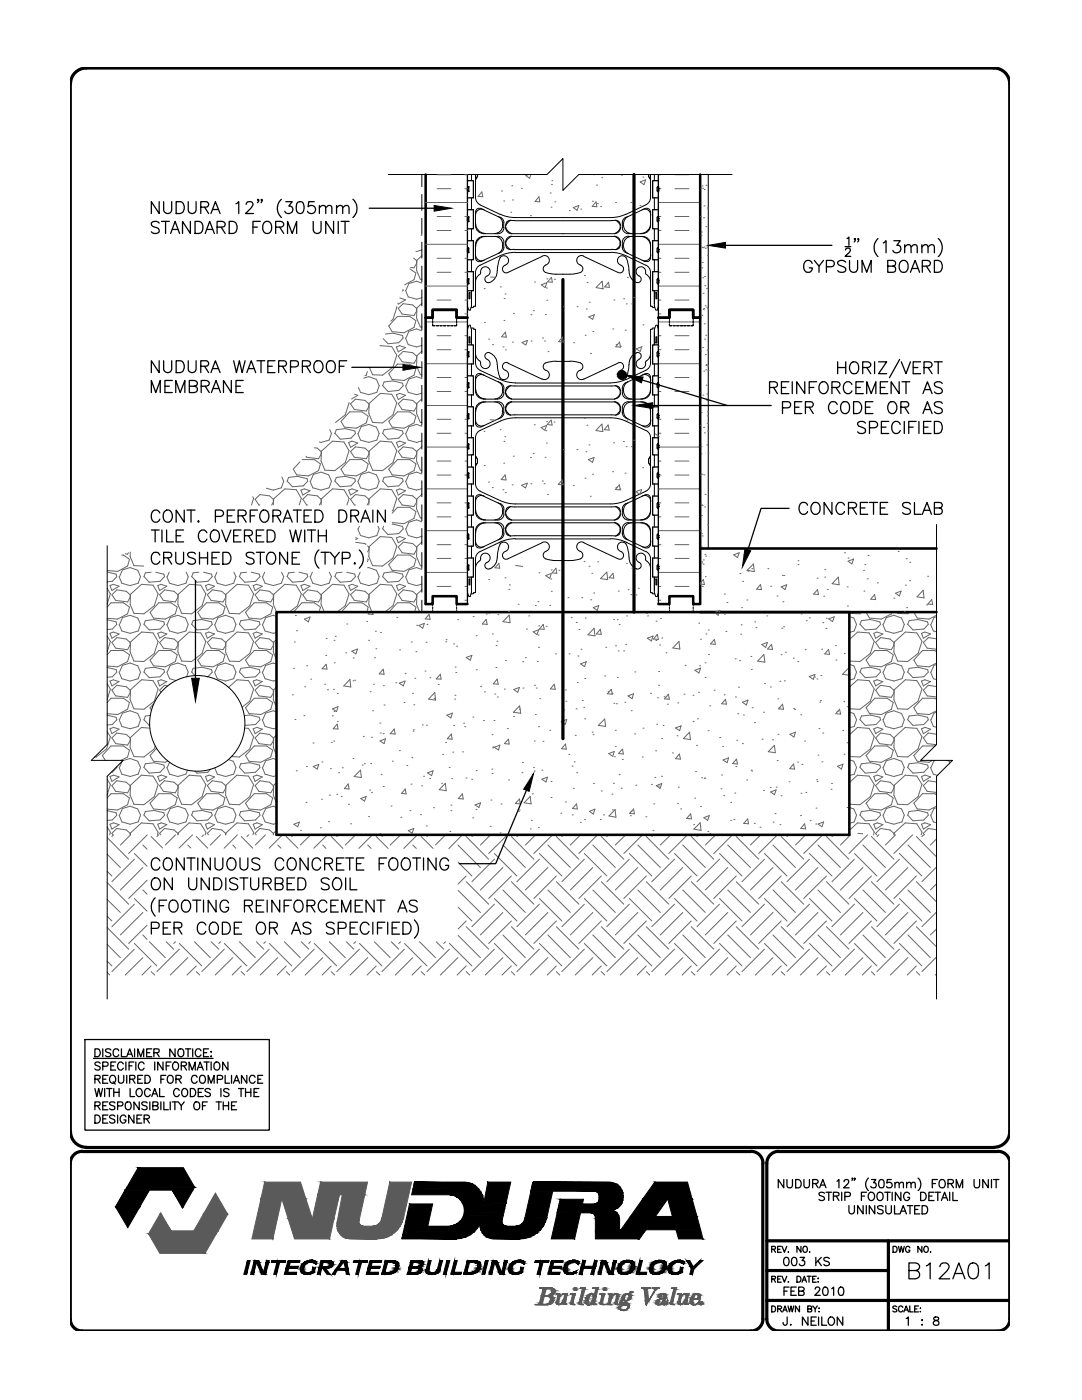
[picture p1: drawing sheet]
<svg xmlns="http://www.w3.org/2000/svg" width="216mm" height="279mm" viewBox="0 0 216 279" stroke-linecap="round" stroke-linejoin="round" font-family="sans-serif">
<!-- layer: HATCH -->
<g fill="none" stroke="#666" stroke-width=".2">
<path d="M87.2 37.7h2.8M87.2 34.9h2.8M92.8 37.7h.5M92.8 34.9h.5M96.2 38.3l.1 1-.9-.1zM100 38.1h.1M102.1 37.1h.1M102.2 39.9h.1M104 37.6h.1M105.5 34.8l-.6 .2 .8 .6 .2-.8M107.5 39.3l.2 1-.9-.1zM109.8 38.5h.1"/>
<path d="M110 36.8h.1M110.1 36.1h.1M118.4 34.9h.1M119 36.9h.1M120.1 35.5h.1M124 35h.1M126.3 39h.1M127.7 36.3l1.1-.4-.3 1zM128.3 35.3h.1M131.4 37.7h.5M131.4 34.9h.5M134.7 37.7h2.8"/>
<path d="M134.7 34.9h2.8M139.8 37.5h.1M140.1 37.1h.1M140.2 37.6h.1M140.5 37.8h.1M140.9 37h.1M79.8 59.5l1.1 .3-1.4 .9-.1-.2M80.4 57.8l-.1 .3M80.9 57.9l.6 1.4 1.6 .4 1.1-.3M81.8 53.7l1.2 .8M82.5 51.5l.6 .5v.6l-.5 .9-.7-.1M83 54.5l-.4 1.3-1.9 1"/>
<path d="M84 46.9l.2 .1M84.2 51l-1 .9-.1 2 .8 1.8h.3M84.2 49.9l-1.2 .3M84.2 56.5l-1.1-.4-1.5 .5-.6 1.3M84.9 57.1h8.4M84.9 48.8h8.4M84.9 40.4h8.4M87.2 54.3h2.8M87.2 46h2.8M87.2 59.9h2.8M87.2 51.5h2.8M87.2 43.2h2.8"/>
<path d="M92.8 54.3h.5M92.8 46h.5M92.8 59.9h.5M92.8 51.5h.5M92.8 43.2h.5M96.6 57.6h.1M97.9 55.3l.9 .1M99.8 57.3h.1M100.5 40.1h.1M100.6 59.6h.1M100.8 58.7h.1M101.9 42.4h.1"/>
<path d="M105.8 43h.1M106.7 56.3h.1M108 56.8l1.1-.4-.3 1zM109 57.5h.1M109.1 59.9h.1M109.1 55.7h.1M110 41.3h.1M110 55.4l.2 .9-.9-.1zM110.6 55.7h.1M110.7 40.3h.1M113.6 42h.1M114.4 41.4l1.1-.4-.3 1z"/>
<path d="M115.9 41.7h.1M116.6 55h.1M117.2 56.4h.1M118.2 40.2h.1M118.9 40.3l.2 1-.9-.1zM119.2 40.6h.1M119.9 41.2h.1M120.2 56.1l.1 1.5-1.4-.2zM121.4 56.3l.2 1h-.9zM122.5 59.9h.1M122.8 40.4h.1M124.4 59.6h.1"/>
<path d="M125.2 55.4h.1M125.9 40.4h.1M126.5 59.4h.1M127.7 41h.1M131.4 57.1h8.3M131.4 48.8h8.3M131.4 40.4h8.3M131.4 54.3h.5M131.4 46h.5M131.4 59.9h.5M131.4 51.5h.5M131.4 43.2h.5"/>
<path d="M134.7 54.3h2.8M134.7 46h2.8M134.7 59.9h2.8M134.7 51.5h2.8M134.7 43.2h2.8M139.8 43.2h.1M139.9 47h.1M139.9 46.3h.1M140 49.3h.1M140.1 53.5h.1M140.1 52.4h.1M140.2 55.4h.1"/>
<path d="M140.2 49.4h.1M140.3 58.5h.1M140.4 43.5h.1M140.5 41.1h.1M140.5 49.3h.1M140.6 55.2h.1M140.6 57h.1M140.7 49.6h.1M140.9 45.2h.1M141 57.6h.1M141 49.3h.1M141.2 41.5h.1"/>
<path d="M141.2 51h.1M70.8 78.7l.6 .2-1.2 .7M72.6 75.5l1-.3 1.5 .5 .6 1.3-.5 1.3-1.6 .5-1.7-.5-.4-1M73.3 74.2l-.2 .7-.3 .1M75.8 69l2.4 .2 1 1.7-.8 2.4-2.1 1.6-1.9-.1-.7-1.5M76.5 67.6l.9 1M76.9 66.7l1.5-.2 1.9 .5 .1 .5-.8 .9-2.2 .2M77.4 78.1l-1.1-1.1 .3-.8 1.8-.2 1.9 .5 .1 .5-.8 .9-2.2 .2M79.1 61.2l.1 .2-.8 2.3-.4 .4M79.1 78.8l.7-.3 1.1 .4-1.4 .8zM79.1 69.2l.7-.2 1.1 .4-1.4 .8zM79.5 71.1l.9-1 2 .3 .7 .7v.6l-.5 .8-2.4-.3z"/>
<path d="M79.5 61.5l.9-.9 2 .3 .7 .6v.6l-.5 .9-2.4-.3zM80.9 67.5l.6 1.3 1.6 .4 1.1-.3M80.9 77l.6 1.3 1.6 .5 1.1-.3M83 73.5l-1.2-.8h-2.5l-1.7 1.9 .6 1.1 2.4 .2 2-1 .4-1.3M83 64l-1.2-.9h-2.5l-1.7 2 .6 1.1 2.4 .2 2-1.1 .4-1.3M84.2 79.6l-1 .9-.1 2 .8 1.8h.3M84.2 70.1l-1 .9-.1 2 .8 1.8h.3M84.2 60.6l-1 .9-.1 1.9 .8 1.9h.3M84.2 66l-1.1-.4-1.5 .5-.6 1.4M84.2 75.6l-1.1-.4-1.5 .4-.6 1.4M84.9 64.2h8.4M84.9 72.6h8.4"/>
<path d="M87.2 69.8h2.8M87.2 78.1h2.8M87.2 67h2.8M87.2 75.3h2.8M92.8 69.8h.5M92.8 78.1h.5M92.8 67h.5M92.8 75.3h.5M92.8 62.6h.5M96.7 64.4h.1M97.5 67.7h.1M98.3 68.8h.1"/>
<path d="M100.4 69.2h.1M100.6 64h.1M100.9 69.8h.1M100.9 66.3l.1 1-.9-.1zM102.2 68.3h.1M102.5 62.6h.1M104.2 68.4l1.1-.5-.4 1zM105.9 62.8h.1M106 68.1h.1M106.4 62h.1M108.3 67.5h.1M108.6 68.1h.1"/>
<path d="M108.8 62.8h.1M109.4 70.2h.1M112.2 67.3l.2 1-.9-.1zM112.5 61.2h.1M114.5 68.4h.1M115.2 61.2h.1M116.8 66.9h.1M117 61.7h.1M117.5 63.2l1.1-.4-.3 .9zM117.6 60.3h.1M117.8 70.6h.1M118.3 66.2h.1"/>
<path d="M122.3 65.6h.1M123 68.8h.1M123.6 68.3l.2 1-.9-.1zM123.8 69.1h.1M124.8 65.9h.1M125 60.6h.1M126 60.6h.1M126.9 69.6l1.2-.4-.4 .9zM128.3 64.8h.1M131.4 64.2h8.3M131.4 72.6h8.3M131.4 69.8h.5"/>
<path d="M131.4 78.1h.5M131.4 67h.5M131.4 75.3h.5M131.4 62.6h.5M131.4 69.1h.1M134.7 69.8h2.8M134.7 78.1h2.8M134.7 67h2.8M134.7 75.3h2.8M139.8 78.3h.1M139.8 70h.1M140.1 62.9h.1"/>
<path d="M140.2 69.4h.1M140.3 78.9h.1M140.3 61.8h.1M140.4 61.6h.1M140.4 74.1h.1M140.5 64.6h.1M140.6 67.7h.1M140.7 61h.1M140.7 70.8h.1M140.8 73.8h.1M140.8 66.9h.1M140.9 72.9h.1"/>
<path d="M140.9 76.9h.1M140.9 72.8h.1M141 61.3h.1M141 79.9h.1M141 78.6h.1M141.1 69.9h.1M141.2 61.6h.1M141.2 73h.1M141.3 73.9h.1M50.4 99.1l.2 .4-.4 1.3M56.2 95.2l.4 .8-.5 1.4-1.6 .4-1.4-.4M57.3 96l1 1.1 2.2-.1 .9-1-.1-.5-1.9-.4-1.8 .2-.3 .7"/>
<path d="M59.8 92.2l-1.3 1.4 .7 1.2 2.4 .2 2-1.1 .3-1.3M60 97.8l.7-.2 1.2 .3-1.5 .9zM60.3 91.7h2.4l1.2 .9M61.9 96l.5 1.4 1.7 .4 1.6-.4 .4-1.4-.5-1.2-1.5-.6-1.6 .5-.6 1.3M62.7 89.4h.6l.8 .7v.6l-.5 .9-2.4-.3-.1-.3M64.1 90l2.3-2 2.2 .2 1.1 1.7-.8 2.4-2.1 1.6-2-.1-.7-1.8zM65.8 85.8l.3 .7-.4 1.3-1.6 .5-.4-.1M66.8 96l1.1 1.1 2.1-.1 .9-1-.1-.5-1.9-.4-1.8 .2-.3 .7M66.8 86.5l.3-.7 1.8-.3 1.9 .5 .1 .5-.9 .9-2.1 .3M66.8 86.5l1.1 1.1M69.6 97.8l.6-.2 1.2 .3-1.5 .9zM69.6 88.3l.6-.3 1.2 .4-1.5 .9z"/>
<path d="M69.7 80.4l-.8 2.4-2 1.5M69.9 90.1l1-.9 1.9 .2 .8 .7v.6l-.5 .9-2.4-.3zM69.9 80.6l1-.9 1.9 .2 .8 .7v.6l-.5 .8-2.4-.3zM71.4 86.5l.5 1.3 1.7 .5 1.6-.5 .5-1.3-.6-1.3-1.5-.5-1.5 .5-.6 1.3M71.4 96l.5 1.4 1.7 .4 1.6-.4 .5-1.4-.6-1.2-1.5-.6-1.5 .5-.6 1.3M73.5 92.6l-1.3-.9h-2.4l-1.8 1.9 .7 1.2 2.4 .2 2-1.1 .4-1.3M73.5 83l-1.3-.8h-2.4l-1.8 1.9 .7 1.1 2.4 .3 2-1.1 .4-1.3M73.7 90l2.2-2 2.3 .2 1 1.7-.8 2.4-2.1 1.6-1.9-.1-.8-1.8zM73.7 80.5l2.2-2 2.3 .2 1 1.7-.8 2.4-2.1 1.6-1.9-.1-.8-1.8zM76.3 96l1.1 1.1 2.2-.1 .8-1-.1-.5-1.9-.4-1.8 .2-.3 .7M76.3 86.5l.3-.7 1.8-.3 1.9 .5 .1 .5-.8 .9-2.2 .3M76.3 86.5l1.1 1.1"/>
<path d="M79.1 97.8l.7-.2 1.1 .3-1.4 .9zM79.1 88.3l.7-.3 1.1 .4-1.4 .9zM79.5 99.6l.9-.9 2 .3 .7 .6v.6l-.5 .9-2.4-.3zM79.5 90.1l.9-.9 2 .2 .7 .7v.6l-.5 .9-2.4-.3zM79.5 80.6l.9-.9 2 .2 .7 .7v.6l-.5 .8-2.4-.3zM80.9 86.5l.6 1.3 1.6 .5 1.1-.3M80.9 96l.6 1.4 1.6 .4 1.1-.3M83 92.6l-1.2-.9h-2.5l-1.7 1.9 .6 1.2 2.4 .2 2-1.1 .4-1.3M83 83l-1.2-.8h-2.5l-1.7 1.9 .6 1.1 2.4 .3 2-1.1 .4-1.3M84.2 98.7l-1 .9-.1 1.9 .8 1.9h.3M84.2 89.1l-1 .9-.1 2 .8 1.8h.3M84.2 85.1l-1.1-.4-1.5 .5-.6 1.3"/>
<path d="M84.2 94.6l-1.1-.4-1.5 .5-.6 1.3M84.9 80.9h8.4M84.9 89.2h8.4M84.9 97.6h8.4M87.2 86.5h2.8M87.2 94.8h2.8M87.2 83.7h2.8M87.2 92h2.8M92.8 86.5h.5M92.8 94.8h.5M92.8 83.7h.5M92.8 92h.5"/>
<path d="M96.6 86.1h.1M96.6 92.9h.1M97.5 96.2h.1M97.8 83.8h1M98.2 97.3h.1M99.8 85.8h.1M100.3 97.7h.1M100.5 92.4h.1M100.6 88.1h.1M100.7 87.2h.1M100.8 98.3h.1M100.8 94.8l.2 1-1-.1z"/>
<path d="M102.2 96.8h.1M102.4 91h.1M104.1 96.8l1.1-.4-.3 1zM105.8 91.3h.1M105.9 96.5h.1M106.4 90.5h.1M106.6 84.8h.1M108 85.3l1.1-.4-.4 1zM108.2 96h.1M108.6 96.5h.1M108.8 91.3h.1M108.9 86h.1"/>
<path d="M109 88.4h.1M109.1 84.1h.1M109.3 98.7h.1M110 83.8l-.8 .9 1 .1-.2-1M110.5 84.2h.1M112.2 95.8l.2 1-1-.1zM112.4 89.7h.1M114.4 96.9h.1M115.1 89.7h.1M116.6 83.5h.1M116.7 95.4h.1M116.9 90.2h.1"/>
<path d="M117.1 84.9h.1M117.4 91.7l1.1-.4-.3 1zM117.5 88.8h.1M117.8 99h.1M118.3 94.6h.1M120.1 84.6l.2 1.5-1.4-.2zM121.3 84.8l.3 1h-1zM122.2 94.1h.1M122.4 88.4h.1M122.9 97.3h.1M123.6 96.8l.2 1-1-.1zM123.7 97.6h.1"/>
<path d="M124.4 88.1h.1M124.7 94.4h.1M124.9 89.1h.1M125.1 83.8h.1M126 89.1h.1M126.4 87.9h.1M126.9 98.1l1.1-.4-.3 1zM128.2 93.3h.1M130.8 86.6l.7 .6M131.4 97.6h.1M131.4 80.9h8.3M131.4 89.2h8.3"/>
<path d="M131.4 97.6h8.3M131.4 86.5h.5M131.4 94.8h.5M131.4 83.7h.5M131.4 92h.5M134.7 86.5h2.8M134.7 94.8h2.8M134.7 83.7h2.8M134.7 92h2.8M139.8 84.9h.1M139.8 94.8h.1M139.9 90.6h.1"/>
<path d="M139.9 89.1h.1M139.9 82.3h.1M140.1 94.6h.1M140.4 85.3h.1M140.4 94.8h.1M140.6 86.4h.1M140.7 98.7h.1M141 88.8h.1M141.1 83h.1M141.1 84.5h.1M141.2 82.2h.1M141.2 86h.1"/>
<path d="M141.3 90.4h.1M21.4 114.2l1.8 .4 .1 .5-.9 .9-1 .1M21.4 117.4l.6 1.1M21.9 116.9l.7-.3 1.2 .4-1.5 .8zM22 118.5l-.6 2.1M23.3 117.7l1.9 .3 .8 .7v.6l-.5 .8-2.4-.3-.8-1.1 1-.9M23.8 115.1l.5 1.3 1.7 .5 1.6-.5 .4-1.3-.5-1.3-1.5-.5-1.6 .4-.6 1.4M24.3 110.8h.3l1.2 .8-.3 1.4-2 1-2.1-.1M25.6 110.3l-.1 .3-.5-.1M26 110.2v.9l.7 1.8M26.7 112.9l2 .1M28.7 115l1.1 1.2"/>
<path d="M30.2 114.2l-1.2 .1-.3 .8M31.1 114.2l1.6 .4 .1 .5-.9 .9-2.2 .2M31.5 116.9l.6-.3 1.2 .4-1.5 .8zM31.6 118.5l-.8 2.4-2.1 1.6-2-.1-.7-1.8v-2l2.3-2 2.2 .2 1.1 1.7M32.8 117.7l1.9 .3 .8 .7v.6l-.5 .8-2.4-.3-.8-1.1 1-.9M33.8 114.2l-.4 .9M37.1 114.2l.5 .9-.5 1.3-1.6 .5-1.7-.5-.5-1.3M39.7 114.2l-1.2 .1-.3 .8M40.6 114.2l1.6 .4 .1 .5-.8 .9-2.2 .2-1.1-1.2M41 116.9l.7-.3 1.1 .4-1.4 .8zM41.1 118.5l-.8 2.4-2.1 1.6-1.9-.1-.8-1.8 .1-2 2.2-2 2.3 .2 1 1.7M42.3 117.7l2 .3 .7 .7v.6l-.5 .8-2.4-.3-.7-1.1 .9-.9"/>
<path d="M43.3 114.2l-.4 .9M45.1 118.6l2.2-2 2.3 .2 1 1.7-.8 2.4-2 1.6-2-.1-.8-1.8zM46.7 114.2l.4 .9-.5 1.3-1.6 .5-1.6-.5-.6-1.3M49.2 114.2l-1.1 .1-.3 .8M50.1 114.2l1.6 .4 .2 .5-.9 .9-2.2 .2-1-1.2M50.5 116.9l.7-.3 1.1 .4-1.4 .8zM51.7 100.8h.1M51.7 100.8l-.8-1.2 1-.9 1.9 .3 .7 .6v.6l-.3 .6M51.9 117.7l1.9 .3 .7 .7v.6l-.5 .8-2.3-.3-.8-1.1 1-.9M52.8 114.2l-.4 .9M54.5 100.8l.1-1.2 2.2-2 2.3 .1 1 1.8-.4 1.3M56.2 114.2l.4 .9-.5 1.3-1.6 .5-1.6-.5-.6-1.3"/>
<path d="M58.7 114.2l-1.1 .1-.3 .8M59.7 114.2l1.6 .4 .1 .5-.9 .9-2.2 .2-1-1.2M60 116.9l.7-.3 1.2 .4-1.5 .8zM61.2 100.8h.1M61.2 100.8l-.8-1.2 1-.9 1.9 .3 .8 .6v.6l-.4 .6M61.4 117.7l1.9 .3 .8 .7v.6l-.5 .8-2.4-.3-.8-1.1 1-.9M62.3 114.2l-.4 .9M64.1 100.8v-1.2l2.3-2 2.2 .1 1.1 1.8-.5 1.3M65.7 114.2l.4 .9-.4 1.3-1.6 .5-1.7-.5-.5-1.3M68.3 114.2l-1.2 .1-.3 .8M69.2 114.2l1.6 .4 .1 .5-.9 .9-2.1 .2-1.1-1.2M69.6 116.9l.6-.3 1.2 .4-1.5 .8z"/>
<path d="M70.7 100.8h.1M70.7 100.8l-.8-1.2 1-.9 1.9 .3 .8 .6v.6l-.3 .6M70.9 117.7l1.9 .3 .8 .7v.6l-.5 .8-2.4-.3-.8-1.1 1-.9M71 108.2l1.8 .3 .2 .2M71 107.3l.4 .2-.4 .2M71.7 105l-.2 .6M71.9 114.2l-.4 .9M73.3 109l.3 .2v.6l-.3 .3M73.3 113.3h.3l1.5 .5 .6 1.3-.5 1.3-1.6 .5-1.7-.5-.5-1.3M73.3 111.5l.2 .1-.2 .5M73.6 100.8l.1-1.2 2.2-2 2.3 .1 1 1.8-.8 2.3-.2 .2M73.7 109.1l2.2-2 2.3 .2 1 1.7-.8 2.4-2.1 1.6-1.9-.1-.8-1.8z"/>
<path d="M75.4 105l.3 .6-.5 1.3-1.6 .4-1.7-.4-.5-1.3M76.3 115l1.1 1.2 2.2-.2 .8-.9-.1-.5-1.9-.5-1.8 .2-.3 .8M76.6 105l-.3 .6M78.2 104.6l2.1 .5 .1 .5-.8 .9-2.2 .2-1.1-1.2M78.2 102.4l1.1-1.2h2.5l1.2 .9-.4 1.3-2 1.1-2.4-.2M79.1 116.9l.7-.3 1.1 .4-1.4 .8zM79.1 107.3l.7-.2 1.1 .4-1.4 .8zM79.3 110.8h2.5l1.2 .9-.4 1.3-2 1-2.4-.2-.6-1.1zM80.4 117.7l2 .3 .7 .7v.6l-.5 .8-2.4-.3-.7-1.1 .9-.9M80.4 108.2l2 .3 .7 .7v.6l-.5 .8-2.4-.3-.7-1.1 .9-1M80.9 105.6l.6 1.3 1.6 .4 1.1-.3M80.9 115.1l.6 1.3 1.6 .5 1.1-.3"/>
<path d="M84.2 117.7l-1 .9-.1 2 .6 1.6M84.2 108.2l-1 .9-.1 2 .8 1.8h.3M84.2 104.1l-1.1-.4-1.5 .5-.6 1.4M84.2 113.7l-1.1-.4-1.5 .4-.6 1.4M84.9 105.9h8.4M84.9 114.2h8.4M87.2 103.2h2.8M87.2 111.4h2.8M87.2 100.4h2.8M87.2 108.7h2.8M87.2 117h2.8M92.8 103.2h.5"/>
<path d="M92.8 111.4h.5M92.8 119.8h.5M92.8 100.4h.5M92.8 108.7h.5M92.8 117h.5M97.5 115.6h.1M99.5 112.4l.2 1-.9-.1zM100.8 115.3h.1M101.5 117.6h.1M101.7 116.7h.1M102.9 112.8l1.4 .3M107.5 114.3h.1"/>
<path d="M108.9 114.9l1.1-.4-.3 .9zM109.9 115.6h.1M110 118h.1M110 113.7h.1M110.9 113.4l.2 1-.9-.1zM111.5 113.8h.1M113.3 119.3h.1M116.1 119.3h.1M116.5 112h.1M117.5 113h.1M117.9 119.7h.1M118.1 114.4h.1"/>
<path d="M118.5 118.3h.1M119.3 112.1h.1M121.1 114.2l.2 1.5-1.5-.2zM122.3 114.4l.2 1-.9-.1zM123.4 118h.1M125 112.4h.1M125.3 117.7h.1M125.9 118.7h.1M126.1 113.4h.1M126.9 118.7h.1M127.4 117.4h.1M131.4 105.9h8.3"/>
<path d="M131.4 114.2h8.3M131.4 103.2h.5M131.4 111.4h.5M131.4 119.8h.5M131.4 100.4h.5M131.4 108.7h.5M131.4 117h.5M134.7 103.2h2.8M134.7 111.4h2.8M134.7 100.4h2.8M134.7 108.7h2.8M134.7 117h2.8"/>
<path d="M139.7 116.4l.6-.8 .3 1.1-.9-.1M139.8 105.9h.1M139.8 100.6h.1M139.9 109h.1M139.9 100.7h.1M140 112.1h.1M140 102.9h.1M140 106.5h.1M140 112.3h.1M140.1 100.9h.1M140.1 107h.1M140.1 117h.1"/>
<path d="M140.3 112.6h.1M140.3 111.7h.1M140.6 101.2h.1M140.6 110.7h.1M140.7 115.1h.1M140.8 111h.1M141.2 104.7h.1M144.5 118.6h.1M146.4 110.7l1.1-.4-.3 1zM147.6 114.5h.1M148.2 116h.1M148.4 110.7h.1"/>
<path d="M149 119.7h.1M149.1 113.8l1.2-1.2 .2 1.5zM149.2 114h.1M150 113.5h.1M151.7 116.7l.2 1-.9-.1zM153.2 113.5h.1M153.8 117h.1M155 118.9h.1M155.9 117.1l1.1-.4-.4 1zM156.1 114.8h.1M156.4 114.8h.1M156.6 109.5h.1"/>
<path d="M159.2 112.7h.1M159.2 111.9h.1M163 115.4h.1M163.1 117.7l.2 .9h-.9zM164.4 119h.1M164.6 113.7h.1M164.6 115.2h.1M165.1 117.6h.1M167.3 115.2l.1 1.5-1.4-.2zM168.5 110.3h.1M169.1 117.1h.1M169.2 111.4h.1"/>
<path d="M169.2 112l1.1-.4-.3 1zM172.3 113.8h.1M172.4 118h.1M172.6 112.7h.1M173 115.5h.1M173.2 110.9h.1M174.5 118.6l.2 1.1-.9-.1zM175.1 116.3h.1M178.4 119.4h.1M178.7 118.4l1.1-.4-.3 .9zM179.2 110.1h.1M179.5 109.6h.1"/>
<path d="M180.7 116.8h.1M180.8 111.5h.1M181.5 115.9h.1M181.5 112.2h.1M184.2 117.8l.2 1.5-1.4-.2zM185.1 115h.1M185.9 119.7l.2 .9h-1zM21.4 130.7l.8-.9h2.4l1.2 .9M21.4 123.7l1.8 .4 .1 .5-.9 .9-1 .1M21.4 136.5l.6 1-.6 2.1M21.4 126.9l.6 1.1M21.4 133.2l1.8 .4 .1 .5"/>
<path d="M21.4 121.1l.8-.8h2.4l1.2 .8M21.9 126.4l.7-.3 1.2 .4-1.5 .9zM22 128l-.6 2.1M22.3 137.7l1-.9 1.9 .3 .8 .6v.6l-.5 .9-2.4-.3zM23.3 134.1l-.9 1-1 .1M23.3 127.2l1.9 .3 .8 .7v.6l-.5 .9-2.4-.3-.8-1.2 1-.9M23.8 136l-1.5 .9-.4-1 .7-.2 1.2 .3M23.8 124.6l.5 1.3 1.7 .5 1.6-.5 .4-1.3-.5-1.3-1.5-.5-1.6 .5-.6 1.3M23.8 134.1l.6-1.3 1.6-.5 1.5 .6 .5 1.2-.4 1.4-1.6 .4-1.7-.4-.5-1.4M25.8 130.7l-.3 1.3-2 1.1-2.1-.2M25.8 121.2l-.3 1.3-2 1.1-2.1-.2M26 137.7l2.3-2 2.2 .1 1.1 1.7-.8 2.4-2.1 1.6h-2l-.7-1.9z"/>
<path d="M28.7 134.1l.3-.7 1.8-.2 1.9 .4 .1 .5-.9 1-2.2 .1M28.7 124.6l.3-.7 1.8-.3 1.9 .5 .1 .5-.9 .9-2.2 .2M28.7 134.1l1.1 1.1M28.7 124.6l1.1 1.1M31.5 126.4l.6-.3 1.2 .4-1.5 .9zM31.6 128l-.8 2.4-2.1 1.6-2-.1-.7-1.8v-2l2.3-2 2.2 .2 1.1 1.7M32.8 127.2l1.9 .3 .8 .7v.6l-.5 .9-2.4-.3-.8-1.2 1-.9M33.3 136l-1.5 .9-.3-1 .6-.2 1.2 .3M33.3 124.6l.5 1.3 1.7 .5 1.6-.5 .5-1.3-.6-1.3-1.5-.5-1.5 .5-.6 1.3M33.3 134.1l.5 1.4 1.4 .3M33.4 134.1l.6-1.3 1.5-.5 1.5 .6 .6 1.2-.4 1M33.5 136.9l-.7-.1-1 .9 .3 .5"/>
<path d="M35.4 130.7l-1.3-.9h-2.4l-1.8 1.9 .7 1.2 2.4 .2 2-1.1 .4-1.3M35.4 121.1l-1.3-.8h-2.4l-1.8 1.9 .7 1.1 2.4 .3 2-1.1 .4-1.3M38.2 134.1l.3-.7 1.8-.2 1.9 .4 .1 .5-.9 1M38.2 124.6l1.1 1.1 2.2-.2 .8-.9-.1-.5-1.9-.5-1.8 .3-.3 .7M38.2 134.1l.7 .8M41 126.4l.7-.3 1.1 .4-1.4 .9zM41.1 128l-.8 2.4-2.1 1.6-1.9-.1-.8-1.8 .1-2 2.2-2 2.3 .2 1 1.7M42.3 127.2l2 .3 .7 .7v.6l-.5 .9-2.4-.3-.7-1.2 .9-.9M42.8 124.6l.6 1.3 1.6 .5 1.6-.5 .5-1.3-.6-1.3-1.5-.5-1.5 .5-.6 1.3M42.9 134.1l.6-1.3 1.5-.5 1.5 .6 .6 1.2-.5 1.4-1.6 .4-1.6-.4-.6-1.4M44.9 130.7l-1.2-.9h-2.5l-1.7 1.9 .6 1.2 2.4 .2 2-1.1 .4-1.3M44.9 121.1l-1.2-.8h-2.5l-1.7 1.9 .6 1.1 2.4 .3 2-1.1 .4-1.3"/>
<path d="M45.6 137.2l1.7-1.5 2.3 .1 1 1.7-.8 2.4-1.5 1.2M47.8 134.1l1 1.1 2.2-.1 .9-1-.2-.5-1.9-.4-1.7 .2-.3 .7M47.8 124.6l1 1.1 2.2-.2 .9-.9-.2-.5-1.9-.5-1.7 .3-.3 .7M50.5 126.4l.7-.3 1.1 .4-1.4 .9zM50.6 128l-.8 2.4-2 1.6-2-.1-.8-1.8 .1-2 2.2-2 2.3 .2 1 1.7M50.7 139.3h2.5l1.2 .9-.4 1.3-2 1.1-2.3-.2-.7-1.1zM50.9 137.7l1-.9 1.9 .3 .7 .6v.6l-.5 .9-2.3-.3zM51.9 127.2l1.9 .3 .7 .7v.6l-.5 .9-2.3-.3-.8-1.2 1-.9M52.3 136l-1.4 .9-.4-1 .7-.2 1.1 .3M52.3 124.6l.6 1.3 1.6 .5 .7-.2M52.3 134.1l.6 1.4 1.6 .4 .7-.2M54.4 130.7l-1.2-.9h-2.5l-1.7 1.9 .7 1.2 2.3 .2 2-1.1 .4-1.3"/>
<path d="M54.4 121.1l-1.2-.8h-2.5l-1.7 1.9 .7 1.1 2.3 .3 2-1.1 .4-1.3M55.2 137.1l-.6 .6-.1 1.9 .7 1.6M55.2 127.6l-.6 .5-.1 2 .7 1.6M55.2 122.2l-.7-1.6 .1-2 2.2-2 2.3 .2 1 1.7-.7 2.4-1.7 1.3M55.2 123l-.7-.2-1.5 .5-.6 1.3M55.2 132.6l-.7-.3-1.5 .5-.6 1.3M58.3 138.7h.1M58.6 133.4h.1M58.7 128.1h.1M58.9 122.8h.1M59.2 125.9h.1M60.8 123.6l1.1-.5-.4 1z"/>
<path d="M60.8 137.1h.1M61.2 132.9h.1M62 135.5h.1M63.9 121.1l-1.2-.8h-2.4l-1.7 1.9M63.9 121.2l-.2 1M64.7 122.2l-.6-1.6v-2l2.3-2 2.2 .2 1.1 1.7-.8 2.4-1.7 1.3M64.8 136.6h.1M65 130.8h.1M65.1 127.4h.1M65.1 132.6l.1 .9h-.9zM65.3 137.7h.1M66.5 137.6h.1"/>
<path d="M66.6 127.8h.1M66.7 132.3h.1M66.9 127h.1M67.3 138.4h.1M69 130.3h.1M69.2 124.5h.1M69.8 135.6l.2 1.5-1.4-.2zM70.2 129.9l1.1-.4-.3 1zM70.5 135.9h.1M70.5 131.3h.1M70.8 135.7h.1M73.2 124h.1"/>
<path d="M73.5 121.1l-1.3-.8h-2.4l-1.7 1.9M73.5 121.2l-.3 1M73.5 127.8h.1M73.8 122.2l-.3 .3 .9 .1v-.4M73.8 138h.1M74.2 122.2l-.6-1.6 .1-2 2.2-2 2.3 .2 1 1.7-.8 2.4-1.6 1.3M74.5 136.6h.1M74.7 131.3h.1M74.9 126h.1M75 129.5h.1M75.9 126.2h.1M76.5 133.5l.1 1.1-.9-.1z"/>
<path d="M76.5 136.8h.1M79 136.3h.1M79.2 123.2h.1M79.7 136.3l1.1-.4-.3 1zM79.7 129.7h.1M80.8 134.4h.1M82.1 128.1h.1M82.3 138.4h.1M82.8 135.4h.1M83 130.1h.1M83 121.1l-1.2-.8h-2.5l-1.7 1.9M83 121.2l-.3 1"/>
<path d="M83.2 124.8h.1M83.6 124.8l1.1-.4-.4 1zM84.8 133.9h.1M85 128.2h.1M85.2 124.6h.1M85.6 122.6l.2 1-.9-.1zM85.8 135.2h.1M86.6 139.4h.1M86.8 138.2l.1 1.5-1.4-.2zM87.4 136.6h.1M87.9 134.6l.1 .9h-.9zM88.5 122.2h.1"/>
<path d="M89 128.1h.1M89 127.7h.1M90.5 128.5h.1M90.7 139.5h.1M90.8 138.8h.1M90.8 133.1h.1M90.9 134.2h.1M91.1 129h.1M91.3 123.7h.1M93 131.2l1.2-.4-.4 1zM94.4 123h.1M95 126.9h.1"/>
<path d="M95.1 133.7h.1M95.9 137h.1M96.7 138.1h.1M97 123.6l.2 1-1-.1zM97 122.5h.1M97.6 122.5h.1M98.2 126.5h.1M98.7 138.5h.1M98.9 133.2h.1M99 128.8h.1M99.2 128h.1M99.2 135.5l.2 1.1-1-.1z"/>
<path d="M99.2 139.1h.1M99.3 122.7h.1M100.6 137.5h.1M100.9 131.8h.1M101.5 122h.1M101.6 122.8l.2 1.5-1.5-.2zM102.5 137.6l1.1-.4-.3 1zM103.4 120.6h.1M104.3 132.1h.1M104.4 137.3h.1M104.8 131.3h.1M105 125.5h.1"/>
<path d="M105.5 122.9h.1M106.4 126.1l1.1-.4-.3 .9zM106.7 136.8h.1M106.8 120.8h.1M107 137.3h.1M107.2 132h.1M107.3 120.1h.1M107.4 126.7h.1M107.5 129.2h.1M107.5 124.9h.1M107.7 139.4h.1M108.4 124.6l.2 1-1-.1z"/>
<path d="M109 125h.1M109.7 120.8h.1M110.6 136.6l.2 1-1-.1zM110.8 130.5h.1M112.8 137.7h.1M112.9 139.9h.1M113.6 130.5h.1M114 123.3h.1M115 124.2h.1M115.2 136.2h.1M115.3 130.9h.1M115.5 125.6h.1"/>
<path d="M115.8 132.5l1.2-.4-.4 .9zM115.9 129.6h.1M116.2 139.8h.1M116.7 135.4h.1M116.8 123.3h.1M118.4 121.3l1.1-.5-.3 1zM118.5 125.4l.2 1.5-1.4-.2zM119.8 125.6l.2 1-1-.1zM120.7 134.9h.1M120.9 129.2h.1M121.3 138h.1M122 137.6l.2 .9h-1z"/>
<path d="M122.1 138.4h.1M122.4 123.6h.1M122.8 128.9h.1M123.2 135.2h.1M123.2 123.7h.1M123.4 129.9h.1M123.5 124.6h.1M124.4 129.9h.1M124.9 128.6h.1M125 122.9h.1M125.3 138.9l1.1-.4-.3 .9zM126.7 134.1h.1"/>
<path d="M129 122.4h.1M129.2 127.4l1.1-.5-.3 1zM129.2 122.9h.1M129.8 138.4h.1M130.9 127.8h.1M130.9 124h.1M131.2 126.6l.2 1-1-.1zM131.2 139.3h.1M131.4 134h.1M131.4 136.8h.1M131.6 128.7h.1M131.8 123.4h.1"/>
<path d="M132.1 127.3h.1M132.5 139.1h.1M132.9 130.3h.1M133.4 138.5l.2 1.1-1-.1zM135.5 128l.2 1.5-1.4-.2zM136 122.2h.1M136.5 138.5h.1M136.7 132.8h.1M138.3 138.8h.1M138.7 133.8l1.1-.5-.3 1zM139.4 138.2h.1M139.4 124.4h.1"/>
<path d="M139.6 132.9h.1M139.8 127.6h.1M140 122.3h.1M140.7 132.3h.1M140.7 135.2h.1M140.9 126.5h.1M141.3 125.7h.1M141.4 130.6h.1M142.5 137.7h.1M142.6 127.6l.2 1-1-.1zM142.6 122.2l1.1-.4-.4 1zM144.5 138.7h.1"/>
<path d="M144.5 122.6h.1M144.8 139.6l.2 .9-1-.1zM144.8 126h.1M145 120.3h.1M146.7 131.5h.1M146.7 139.1h.1M147.4 137.1h.1M147.6 131.9h.1M147.8 126.6h.1M147.9 124.7h.1M148 121.3h.1M149.8 131h.1"/>
<path d="M149.9 133.6h.1M150.6 124.1h.1M150.8 125.2h.1M152 128.6l1.1-.4-.3 1zM152.4 130.6l.2 1.6-1.4-.3zM152.5 136.4h.1M153 122.9h.1M153.7 137.1h.1M153.9 128.6l.2 1-.9-.1zM155.2 139.5h.1M155.6 136h.1M155.8 130.7h.1"/>
<path d="M156 125.4h.1M156.2 120.1h.1M156.4 125.1h.1M156.5 135.9h.1M156.7 130.2h.1M158.3 131.3h.1M159.2 132h.1M159.9 122.5h.1M160.7 129.7h.1M160.9 123.9h.1M161.5 123.3h.1M161.5 135l1.1-.4-.3 1z"/>
<path d="M162.5 135.1h.1M163 135.5h.1M163.7 139.8h.1M163.8 134.8h.1M164 129.6h.1M164.2 124.3h.1M164.8 125.4h.1M164.9 123.4h.1M165.3 129.6l.2 1-.9-.1zM165.4 123.5l1.1-.4-.4 1zM166.7 128.8h.1M166.8 131.7h.1"/>
<path d="M168.5 130.4h.1M169.1 120.9h.1M169.4 133.3l.2 1.5-1.5-.2zM169.5 122.2l.1 .2 2 .1 .4-.3M169.5 127.6l1.6-1.5 2.3 .2 1 1.7-.7 2.4-2.1 1.6-2-.1-.1-.2M169.5 137.1l1.6-1.4 2.3 .1 1 1.7-.7 2.4-2.1 1.6h-2l-.1-.3M169.5 123l.9 .3 .5 1.3-.5 1.3-.9 .3M169.5 132.6l.9 .3 .5 1.2-.5 1.4-.9 .2M172.9 122.2l.6 1.1 2.4 .3 2-1.1M173.7 133.2l1.9 .4 .1 .5-.9 1-2.2 .1-1-1.1M173.7 123.6l1.9 .5 .1 .5-.9 .9-2.2 .2-1-1.1M173.7 123.6l-1.8 .3-.3 .7"/>
<path d="M173.7 133.2l-1.8 .2-.3 .7M174.3 126.4l.7-.3 1.2 .4-1.5 .9zM174.7 137.7l1-.9 1.9 .3 .8 .6v.6l-.5 .9-2.4-.3zM175.7 127.2l1.9 .3 .8 .7v.6l-.5 .9-2.4-.3-.8-1.2 1-.9M176.2 136l-1.5 .9-.4-1 .7-.2 1.2 .3M176.2 124.6l.5 1.3 1.7 .5 1.6-.5 .4-1.3-.5-1.3-1.5-.5-1.6 .5-.6 1.3M176.2 134.1l.5 1.4 1.7 .4 1.6-.4 .4-1.4-.5-1.2-1.5-.6-1.6 .5-.6 1.3M178 122.2l-.1 .3M178.2 130.7l-1.2-.9h-2.4l-1.8 1.9 .7 1.2 2.4 .2 2-1.1M178.2 130.7l-.3 1.3M178.4 137.7l2.3-2 2.2 .1 1.1 1.7-.8 2.4-2.1 1.6h-2l-.7-1.9zM179 122.2l.1 .2 2 .1 .4-.3"/>
<path d="M180.4 122.1h.1M180.9 121.3h.1M182.4 122.2l.6 1.1 2.4 .3 1.5-.8M183.2 133.2l1.9 .4 .1 .5-.9 1-2.1 .1-1.1-1.1M183.2 123.6l1.9 .5 .1 .5-.9 .9-2.1 .2-1.1-1.1M183.2 123.6l-1.8 .3-.3 .7M183.2 133.2l-1.8 .2-.3 .7M183.9 126.4l.6-.3 1.2 .4-1.5 .9zM184 128l-1.1-1.7-2.2-.2-2.3 2v2l.7 1.8 2 .1 2.1-1.6 .8-2.4M184.9 120.7h.1M185.2 127.2l1.7 .3M185.2 127.3l-1 .9 .8 1.2 1.9 .2"/>
<path d="M185.7 136l-1.5 .9-.3-1 .6-.2 1.2 .3M185.7 124.6l.5 1.3 .7 .2M185.7 134.1l.5 1.4 .7 .1M186.9 137l-1.7-.2-1 .9 .8 1.2 1.9 .2M186.9 123.1l-.5 .2-.6 1.3M186.9 132.6l-.5 .2-.6 1.3M186.9 139.6l-.4-.3h-2.4l-1.8 2 .7 1.1 2.4 .2 1.5-.8M186.9 130.1l-.4-.3h-2.4l-1.8 1.9 .7 1.2 2.4 .2 1.5-.8M21 151.8l-.6-1 1.8-1.9h2.4l1.2 .8-.3 1.4-1.4 .7M21.4 140.2l.8-.9h2.4l1.2 .9-.3 1.3-2 1.1-2.1-.2M21.4 159.2l.8-.8h2.4l1.2 .8-.3 1.4-2 1.1-2.1-.2M21.4 146l.6 1.1-.7 2.4-2.1 1.6h-.3"/>
<path d="M21.4 155.5l.6 1.1-.6 2.1M21.4 142.7l1.8 .5 .1 .4M21.9 155l.7-.3 1.2 .4-1.5 .8zM22.3 156.8l1-1 1.9 .3 .8 .7v.5l-.5 .9-2.4-.3zM22.6 145.1l1.2 .4-1.5 .9-.4-1 .7-.2M23.3 153.1h.1M23.3 153.2l-.9 .9h-.2M23.3 143.7l-.9 .9-1 .1M23.8 143.6l.5 1.4 1.7 .4 1.6-.4 .4-1.3M23.8 153.1l.5 1.4 1.7 .5 1.6-.5 .4-1.3M23.8 143.6l.6-1.3 1.6-.5 1.5 .6 .5 1.2M24.4 152l-.6 1.1"/>
<path d="M24.5 151.8l1.5-.4 1.5 .5 .5 1.2M26 147.8v-.5l-.8-.7-1.9-.3-1 1 .8 1.1 2.4 .3 .4-.8M26 156.7l2.3-2 2.2 .2 1.1 1.7-.8 2.4-2.1 1.6-2-.1-.7-1.8zM28.3 145.1l-2.3 2.1v2l.7 1.8 2 .1 2.1-1.6 .2-.6M28.3 145.2l1.6 .1M28.7 143.6l1.1 1.2M29 152.4l-.3 .7 1.1 1.2M29 152.4l1.8-.2 1.9 .5 .1 .4M29.7 144.8h.1M29.9 142.8l-.9 .1-.3 .8M30.7 140.4l-.8 .9 .3 .4M31.2 149.4l-1.3 1.4 .7 1.1 2.4 .2 .5-.2"/>
<path d="M31.5 155l.6-.3 1.2 .4-1.5 .8zM31.7 158.4h2.4l1.3 .8-.4 1.4-2 1.1-2.4-.3-.7-1.1zM31.8 156.8l1-1 1.9 .3 .8 .7v.5l-.5 .9-2.4-.3zM32.8 153.2l-.9 .9-2.2 .2M33.3 153.1l.5 1.4 1.7 .5 1.6-.5 .3-.8M33.8 152.1l-.4 1M35.6 156.7l2.2-2 2.3 .2 1 1.7-.8 2.4-2.1 1.6-1.9-.1-.8-1.8zM41 155l.7-.3 1.1 .4-1.4 .8zM41.2 158.4h2.5l1.2 .8-.4 1.4-2 1.1-2.4-.3-.6-1.1zM41.4 156.8l.9-1 2 .3 .7 .7v.5l-.5 .9-2.4-.3zM42 153.5l-.5 .6-2.2 .2-.4-.4M45.1 156.7l2.2-2 2.3 .2 1 1.7-.8 2.4-2 1.6-2-.1-.8-1.8z"/>
<path d="M45.6 151.6l.9 .3 .6 1.2M47.1 153.2l-.5 1.3-1.6 .5-1.6-.5-.5-1.3M48.1 152.4l-.3 .7 1 1.2 2.2-.2 .9-.9M48.1 152.4l1.7-.2 1.9 .5 .2 .4M48.7 142.8l1.1-.1 1.9 .5 .2 .4M48.8 145.3l.8 .1 1 1.7-.8 2.4-2 1.6-1.6-.1M50.5 155l.7-.3 1.1 .4-1.4 .8zM50.7 148.9h2.5l1.2 .8-.4 1.4-2 1-2.3-.2-.7-1.1zM50.7 158.4h2.5l1.2 .8-.4 1.4-2 1.1-2.3-.3-.7-1.1zM50.9 156.8l1-1 1.9 .3 .7 .7v.5l-.5 .9-2.3-.3zM51.2 145.1l1.1 .4-1.4 .9-.4-1 .7-.2M51.9 143.7l-.9 .9-2.1 .2"/>
<path d="M52.3 143.6l.6 1.4 1.6 .4 .7-.1M52.3 153.1l.6 1.4 1.6 .5 .7-.2M54.5 147.8v-.5l-.7-.7-1.9-.3-1 1 .8 1.1 2.3 .3 .5-.8M55.2 156.2l-.6 .5-.1 2 .7 1.6M55.2 146.7l-.6 .5-.1 2 .7 1.5M55.2 142.1l-.7-.3-1.5 .5-.6 1.3M55.2 151.6l-.7-.2-1.5 .4-.6 1.3M58.9 143.6h.1M59.1 153.8h.1M60.6 142.8h.1M61.1 153h.1M62.5 148.3h.1"/>
<path d="M62.5 153l1.1-.4-.3 .9zM64.1 159.5h.1M64.2 152.1h.1M65.8 158.7h.1M65.9 153.4h.1M66.1 148.2h.1M66.3 142.9h.1M66.4 141.5l1.1-.5-.3 1zM66.6 147.9h.1M66.6 142h.1M67.2 158.5h.1M67.3 144.5l.2 1-1-.1z"/>
<path d="M67.3 144h.1M67.6 154.2h.1M68.1 158.9h.1M68.3 153.2h.1M69.5 156.4l.2 1.1-1-.1zM70.4 151.4h.1M70.7 155l1.2-1.3 .2 1.5zM72 159.4l1.1-.5-.4 1zM72.3 152.7h.1M72.5 147h.1M72.7 152.4h.1M73.8 157.7h.1"/>
<path d="M74 152.4h.1M74.1 158.2h.1M74.1 147.1h.1M74.4 141.8h.1M75.8 144.3h.1M75.8 147.9l1.1-.5-.3 1zM75.9 146.3h.1M76 154.5h.1M76.5 146.4h.1M76.5 157h.1M76.6 140.7h.1M78.3 151.9h.1"/>
<path d="M78.7 145.5l.1 1-.9-.1zM79.7 149.8h.1M80.6 140.2h.1M80.9 157.5l.1 .9h-.9zM81.2 152.8h.1M82 156.5h.1M82.2 151.2h.1M82.4 145.9h.1M82.5 145.7h.1M82.6 140.7h.1M84.1 156.8h.1M84.3 144.7h.1"/>
<path d="M84.5 154.9h.1M85.1 144.7h.1M85.3 154.2l1.1-.4-.3 1zM85.7 155.3h.1M88.1 156.3h.1M88.3 150.6h.1M88.9 156.3l.1 1.5-1.4-.2zM88.9 148.2h.1M89.2 142.7l1.1-.4-.3 1zM89.6 153.1h.1M90.1 146.5l.1 1-.9-.1zM90.1 155.4h.1"/>
<path d="M90.4 150.1h.1M90.5 144.8h.1M92.3 158.4l.1 1.1-.9-.1zM92.3 150.1h.1M92.5 144.3h.1M92.7 145h.1M93 155.3h.1M94.1 155.5h.1M94.4 143.1h.1M95 153.8h.1M96.4 143.8h.1M98 159.7h.1"/>
<path d="M98.1 153.5h.1M98.2 154.4h.1M98.2 146.6h.1M98.3 149.3h.1M98.4 149.1h.1M98.6 143.8h.1M98.7 149.1l1.1-.4-.3 1zM101.2 145.4h.1M101.4 147.5l.2 1-1-.1zM101.5 155.6h.1M102.5 143h.1M103.6 141.5h.1"/>
<path d="M103.6 159.5l.2 .9-1-.1zM103.7 140.9l.2 1.5-1.4-.3zM103.9 160h.1M104.2 154.2h.1M104.2 152.2h.1M105.8 158.9l.2 1.5-1.4-.2zM106.2 158.4h.1M106.4 153.2h.1M106.6 147.9h.1M106.6 153.9h.1M106.8 142.6h.1M107.5 145h.1"/>
<path d="M108.1 153.7h.1M108.1 155.5l1.1-.4-.3 1zM108.3 147.9h.1M109.7 145.7h.1M110 159.2h.1M110 156h.1M112 144l1.1-.4-.3 1zM112.3 147.4h.1M112.5 141.7h.1M112.8 148.5l.2 1-1-.1zM113.5 150.6h.1M114.1 152.9h.1"/>
<path d="M114.4 157.3h.1M114.6 152h.1M114.8 146.8h.1M114.9 141.5h.1M115.1 154.2h.1M116.5 141.2h.1M116.7 143.5h.1M118.2 146.1h.1M118.3 146.6h.1M118.4 156.4h.1M119.4 144.8l1.3-1.3 .1 1.5zM120 157.8h.1"/>
<path d="M121.5 150.4l1.1-.4-.3 .9zM122.1 158.5h.1M122.4 156.3h.1M122.5 140.4h.1M122.6 151h.1M122.8 145.7h.1M122.8 149h.1M123 140.4h.1M123.5 154.6h.1M124 157.3h.1M124.2 151.6h.1M124.2 149.5l-.8 .9 1 .1-.2-1"/>
<path d="M124.7 140.2h.1M126 141.8h.1M126.6 146.5h.1M126.9 156.7h.1M128.2 151.1h.1M128.3 145.3h.1M130 156.5h.1M130.7 155.1h.1M130.8 149.8h.1M131 156.8l1.1-.4-.4 .9zM131 144.6h.1M131.4 156.9h.1"/>
<path d="M132 154.9h.1M132 147.4h.1M132.3 144.8h.1M133.2 140.5h.1M134.2 150.3h.1M134.8 145.3l1.1-.4-.3 .9zM135.1 146.8h.1M135.2 140.3h.1M135.4 157.1h.1M135.6 150.5l.2 1-1-.1zM137.6 146.1l.2 1.5-1.4-.2zM138.3 144h.1"/>
<path d="M138.6 159.3h.1M138.8 154h.1M139 148.7h.1M139.2 143.5h.1M140 155.2h.1M140.5 155.3h.1M140.6 155.3h.1M141.3 145.8h.1M141.6 140.9h.1M143.6 147.2h.1M143.9 157.4h.1M144 154.7h.1"/>
<path d="M144.2 149h.1M144.3 151.7l1.1-.5-.3 1zM144.4 158.8h.1M146.6 158.3h.1M146.8 153h.1M147 151.5l.2 1-1-.1zM147 147.7h.1M147.2 142.4h.1M148.1 148.4h.1M148.1 140.2l1.1-.5-.3 1zM148.4 142.7h.1M149 155.6h.1"/>
<path d="M149.9 153.7h.1M150 153.9h.1M150.1 141.3h.1M150.6 144.2h.1M152.1 147.5h.1M152.3 142.1h.1M152.3 157.8h.1M153.7 157.2h.1M153.8 158.1l1.1-.5-.4 1zM154.1 147.6h.1M154.5 148.7l.2 1.5-1.4-.2zM154.9 157.1h.1"/>
<path d="M155.1 151.8h.1M155.3 146.5h.1M155.5 141.3h.1M155.8 158.8h.1M156.1 140.5l.3 1h-1zM157.5 156h.1M157.6 146.5l1.1-.4-.3 1zM158.3 141.4h.1M158.3 152.5l.3 1-1-.1zM158.6 141.6h.1M159.1 152.1h.1M159.8 142.6h.1"/>
<path d="M159.8 158.3h.1M160 152.6h.1M160.5 147.9h.1M160.8 158.1h.1M163 155.6h.1M163 156h.1M163.2 150.7h.1M163.4 145.4h.1M163.6 140.1h.1M164 152h.1M164.2 146.3h.1M165.8 157.5h.1"/>
<path d="M165.9 156.4h.1M167.1 142h.1M167.1 152.9l1.1-.4-.3 1zM167.5 141.5l.2 1-.9-.1zM168.2 145.8h.1M168.4 140h.1M168.4 150.5h.1M169 148.2h.1M169.1 141h.1M169.3 158.5h.1M169.5 156.2l1.6-1.5 2.3 .2 1 1.7-.7 2.4-2.1 1.6-2-.1-.1-.2M169.5 142.1l.9 .3 .5 1.2"/>
<path d="M169.5 151.6l.9 .3 .5 1.2M170.9 143.7l-.5 1.3-.9 .3M170.9 153.2l-.5 1.3-.9 .3M171.1 145.2l2.3 .2 1 1.7-.7 2.4-2.1 1.6-2-.1-.1-.3M171.1 145.1l-1.6 1.6M171.9 152.4l-.3 .7 1 1.2 2.2-.2 .9-.9M173.7 142.7l1.9 .5 .1 .5-.9 .9-2.2 .2-1-1.2 .3-.7M173.7 152.2l1.9 .5 .1 .4M173.7 152.2l-1.8 .2M173.7 142.7l-1.8 .2M174.3 155l.7-.3 1.2 .4-1.5 .8zM174.7 156.8l1-1 1.9 .3 .8 .7v.5l-.5 .9-2.4-.3z"/>
<path d="M175 145.1l1.2 .4-1.5 .9-.4-1 .7-.2M176.2 143.6l.5 1.4 1.7 .4 1.6-.4 .4-1.3M176.2 153.1l.5 1.4 1.7 .5 1.6-.5 .4-1.4-.5-1.2-1.5-.5-1.6 .4-.6 1.3M176.2 143.6l.6-1.3 1.6-.5 1.5 .6 .5 1.2M177.9 151.1l.3-1.4-1.2-.8h-2.4l-1.8 1.9 .7 1.1 2.4 .2 2-1M177.9 141.5l.3-1.3-1.2-.9h-2.4l-1.8 2 .7 1.1 2.4 .2 2-1.1M178.4 147.8v-.5l-.8-.7-1.9-.3-1 1 .8 1.1 2.4 .3 .5-.8M178.4 156.7l2.3-2 2.2 .2 1.1 1.7-.8 2.4-2.1 1.6-2-.1-.7-1.8zM180.7 145.1l-2.3 2.1v2l.7 1.8 2 .1 2.1-1.6 .8-2.4-1.1-1.7-2.2-.2M181.4 152.4l-.3 .7 1.1 1.2 2.1-.2 .9-.9M183.2 142.7l1.9 .5 .1 .5-.9 .9-2.1 .2-1.1-1.2 .3-.7M183.2 152.2l1.9 .5 .1 .4"/>
<path d="M183.2 152.2l-1.8 .2M183.2 142.7l-1.8 .2M183.9 155l.6-.3 1.2 .4-1.5 .8zM184.5 145.1l1.2 .4-1.5 .9-.3-1 .6-.2M185.7 143.6l.5 1.4 .7 .1M185.7 153.1l.5 1.4 .9 .3M186.6 151.8h-.2l-.6 1.3M186.6 148.9h-2.5l-1.8 1.9 .7 1.1 2.4 .2 .7-.3M186.9 156.1l-1.7-.3-1 1 .8 1.1 1.9 .2M186.9 146.5l-1.7-.2-1 1 .8 1.1 1.8 .2M186.9 142.1l-.5 .2-.6 1.3M186.9 158.7l-.4-.3h-2.4l-1.8 1.9 .7 1.1 2.4 .3 1.5-.8"/>
<path d="M188.9 151.8l.5 .1 .1 .4M21.4 165l.6 1.1-.1 .5M21.4 161.8l1.8 .4 .1 .5M21.4 173.9l.9 .9M21.4 179.5l2.6 2.6M21.4 170.5l2.6 2.6M21.4 176.1l4.3 4.4M21.4 167.2l4.3 4.3M21.9 164.5l.7-.3 1.2 .4-1.5 .9zM22.5 166.6l-.2-.3 1-1 1.9 .3 .8 .7v.3M22.7 166.6l-.4 .3M23.3 162.7l-.9 .9-1 .1"/>
<path d="M23.8 162.7l.5 1.3 1.7 .5 1.6-.5 .4-1.3M23.8 162.7l.6-1.3 1.6-.5 1.5 .5 .5 1.3M26 166.6v-.4l2.3-2 2.2 .2 1.1 1.7-.2 .5M26 166.6l-2 2M26.8 171.5l-4.5 4.5M26.8 179.3l2.6 2.5M26.8 170.3l2.6 2.6M28.5 173.1l-4.5 4.5M28.5 177.6l.9 .9M28.5 168.6l.9 .9M29 161.9l-.3 .8 1.1 1.1M29 162l1.8-.3 1.9 .5 .1 .5"/>
<path d="M29.4 175.7l-3.7 3.6M29.4 166.6l-3.7 3.7M30.2 166.9l2.2 2.3M31.5 164.5l.6-.3 1.2 .4-1.5 .9zM31.7 166.6l-.4 .3M32.1 166.6l-.3-.3 1-1 1.9 .3 .8 .7v.3M32.8 162.7l-.9 .9-2.2 .2M33.3 162.7l.5 1.3 1.7 .5 1.6-.5 .5-1.3M33.4 162.7l.6-1.3 1.5-.5 1.5 .5 .6 1.3M35 166.6l-2 2M35.5 166.6l.1-.4 2.2-2 2.3 .2 1 1.7-.1 .5M37.5 168.6l.6 .6"/>
<path d="M38.4 166.6l-2.7 2.6M38.5 161.9l-.3 .8 1.1 1.1 2.2-.2 .8-.9M38.5 162l1.8-.3 1.9 .5 .1 .5M39.2 166.9l2.3 2.4M40.7 166.6l-.4 .3M41 164.5l.7-.3 1.1 .4-1.4 .9zM41.6 166.6l-.2-.3 .9-1 2 .3 .7 .7v.3M42.8 162.7l.6 1.3 1.6 .5 1.6-.5 .5-1.3M42.9 162.7l.6-1.3 1.5-.5 1.5 .5 .6 1.3M44 166.6l-2 2M45.1 166.6v-.4l2.2-2 2.3 .2 1 1.7-.1 .5M46.5 168.6l.5 .7"/>
<path d="M47.4 166.6l-2.7 2.7M48.1 161.9l-.3 .8 1 1.1 2.2-.2 .9-.9M48.1 162l1.7-.3 1.9 .5 .2 .5M48.1 166.9l2.3 2.4M49.6 166.6l-.4 .3M50.5 164.5l.7-.3 1.1 .4-1.4 .9zM51.1 166.6l-.2-.3 1-1 1.9 .3 .7 .7v.3M52.3 162.7l.6 1.3 1.6 .5 .7-.2M53 166.6l-2.1 2M55.2 165.7l-.6 .5v.4M55.2 161.1l-.7-.2-1.5 .5-.6 1.3M55.4 168.6l.7 .7"/>
<path d="M56.4 166.6l-2.7 2.7M57.1 166.9l2.4 2.4M58.6 166.6l-.4 .3M58.6 164.5l1.1-.4-.3 .9zM60 165.7h.1M61.1 160.1h.1M62 166.6l-2.1 2M63.9 165.2h.1M64.4 168.6l.6 .7M65.3 166.6l-2.7 2.7M65.5 164h.1M66.1 166.9l2.3 2.4"/>
<path d="M67.6 166.6l-.4 .3M69.5 160.5h.1M69.9 164.4h.1M71 166.6l-2.1 2M73.4 168.6l.7 .7M73.5 163h.1M74.3 166.6l-2.7 2.7M75.1 166.9l2.3 2.4M75.8 166.4h.1M76.6 166.6l-.4 .3M78 160.9h.1M79.9 166.6l-2 2"/>
<path d="M80 163.1h.1M81.5 165.8l1.1-.5-.4 1zM81.8 161.8h.1M82.4 168.6l.7 .7M83.3 166.6l-2.7 2.7M83.9 162.6h.1M84 166.9l2.4 2.4M85.1 164.8h.1M85.5 166.6l-.3 .3M86.5 161.2h.1M88.9 166.6l-2 2M89.8 165.9h.1"/>
<path d="M90 160.7h.1M90 161.8h.1M91.4 168.6l4.5 4.5M91.4 172.1l2.8 2.7M91.4 177.7l4.5 4.4M92.3 166.6l-2.8 2.8M93 174.8l-1.6 1.6M93 176l4.5 4.5M93 166.9l4.5 4.6M94.3 163.2h.1M94.5 166.6l-.3 .3M94.8 160.6l1.1-.4-.3 .9z"/>
<path d="M95 161.6h.1M97.8 164.9h.1M97.9 166.6l-2 2M98.7 171.5l-4.5 4.5M98.7 179.3l4.4 4.5M98.7 170.3l4.4 4.5M99.8 166.2h.1M100 160.5h.1M100.3 173.1l-4.4 4.5M100.3 177.6l4.5 4.5M100.3 168.6l4.5 4.5M101.3 166.6l-3.8 3.7"/>
<path d="M102 174.8l-4.5 4.5M102 176l4.5 4.5M102 166.9l4.5 4.6M103.4 161.9h.1M103.5 166.6l-.4 .3M103.6 161.7h.1M105.8 165.4h.1M106 163.7h.1M106.9 166.6l-2.1 2M107.4 165.1h.1M107.6 171.5l-4.5 4.5M107.6 179.3l4.5 4.5"/>
<path d="M107.6 170.3l4.5 4.5M109.3 173.1l-4.5 4.5M109.3 177.6l4.5 4.5M109.3 168.6l4.5 4.5M110.3 166.6l-3.8 3.7M111 174.8l-4.5 4.5M111 176l4.5 4.5M111 166.9l4.5 4.6M111.9 162.3h.1M112.5 166.6l-.4 .3M112.8 160h.1M114.2 162.6h.1"/>
<path d="M115 160.4l.2 1h-1zM115.8 164.1h.1M115.8 166.6l-2 2M116.6 171.5l-4.5 4.5M116.6 179.3l4.5 4.5M116.6 170.3l4.5 4.5M116.6 163.6h.1M117.6 161.9l1.1-.4-.3 1zM118.3 173.1l-4.5 4.5M118.3 177.6l4.5 4.5M118.3 168.6l4.5 4.5M119.2 166.6l-3.7 3.7"/>
<path d="M119.8 163.6h.1M120 174.8l-4.5 4.5M120 176l4.5 4.5M120 166.9l4.5 4.6M120.4 162.6h.1M121.5 166.6l-.4 .3M122.2 161.6h.1M122.7 161.6l.2 1.5-1.4-.3zM124.9 166.6l-2.1 2M125.6 171.5l-4.5 4.5M125.6 179.3l4.5 4.5M125.6 170.3l4.5 4.5"/>
<path d="M125.8 162.8h.1M125.9 162h.1M126.4 161.4l.2 1-1-.1zM127.3 173.1l-4.5 4.5M127.3 177.6l4.5 4.5M127.3 168.6l4.5 4.5M128.2 166.6l-3.7 3.7M128.9 163h.1M129 174.8l-4.5 4.5M129 176l4.4 4.5M129 166.9l4.4 4.6M130.3 165.7h.1"/>
<path d="M130.4 160.4h.1M130.4 166.6l-.3 .3M133.8 166.6l-2 2M134.6 171.5l-4.5 4.5M134.6 179.3l4.5 4.5M134.6 170.3l4.5 4.5M135.2 160.3h.1M135.8 161.4h.1M136.2 173.1l-4.4 4.5M136.2 177.6l4.5 4.5M136.2 168.6l4.5 4.5M137.2 166.6l-3.8 3.7"/>
<path d="M137.3 163.4h.1M137.8 162.4l.2 1h-1zM137.9 174.8l-4.5 4.5M137.9 176l4.5 4.5M137.9 166.9l4.5 4.6M138.4 164.6h.1M138.4 165.5l1.3-1.3 .2 1.5zM139.4 166.6l-.3 .3M139.8 160.9h.1M140.4 163.2l1.1-.4-.3 .9zM141.2 165.9h.1M141.6 166.4h.1"/>
<path d="M142.8 166.6l-2.1 2M143.6 171.5l-4.5 4.5M143.6 179.3l4.5 4.5M143.6 170.3l4.5 4.5M145.2 173.1l-4.5 4.5M145.2 177.6l4.5 4.5M145.2 168.6l4.5 4.5M145.8 160.1h.1M145.8 163.7h.1M146.1 166.6l-3.7 3.7M146.4 163.6h.1M146.9 174.8l-4.5 4.5"/>
<path d="M146.9 176l4.5 4.5M146.9 166.9l4.5 4.6M148.4 166.6l-.3 .3M149.2 163.4l.2 1-1-.1zM150.5 164.3h.1M151.7 165.1h.1M151.8 166.6l-2.1 2M152.5 171.5l-4.4 4.5M152.5 179.3l4.5 4.5M152.5 170.3l4.5 4.5M154.2 173.1l-4.5 4.5M154.2 177.6l4.5 4.5"/>
<path d="M154.2 168.6l4.5 4.5M154.3 164.1h.1M154.7 162.4h.1M155.1 166.6l-3.7 3.7M155.6 164.6h.1M155.9 174.8l-4.5 4.5M155.9 176l4.5 4.5M155.9 166.9l4.5 4.6M157.4 166.6l-.4 .3M159.7 162.8h.1M160.5 164.4l.3 1-1-.1zM160.8 166.6l-2.1 2"/>
<path d="M161.5 171.5l-4.5 4.5M161.5 179.3l4.5 4.5M161.5 170.3l4.5 4.5M161.6 163.8h.1M162.6 166.5h.1M162.8 164.5h.1M162.8 161.3h.1M163.2 173.1l-4.5 4.5M163.2 177.6l4.5 4.5M163.2 168.6l4.5 4.5M163.3 164.5l1.1-.5-.4 1zM164.1 166.6l-3.7 3.7"/>
<path d="M164.9 174.8l-4.5 4.5M164.9 176l4.5 4.5M164.9 166.9l4.5 4.6M166.4 166.6l-.4 .3M169 161.1h.1M169.5 165.7l1.6-1.5 2.3 .2 1 1.7-.1 .5M169.5 161.1l.9 .3 .5 1.3-.5 1.3-.9 .3M169.7 166.6l-2 2M170.5 171.5l-4.5 4.5M170.5 179.3l4.5 4.5M170.5 170.3l4.5 4.5M171.2 166.3l.9 .1"/>
<path d="M171.9 161.9l-.3 .8 1 1.1 2.2-.2 .9-.9M172.2 173.1l-4.5 4.5M172.2 177.6l4.5 4.5M172.2 168.6l4.5 4.5M173.1 166.6l-3.7 3.7M173.7 161.7l1.9 .5 .1 .5M173.7 161.7l-1.8 .3M173.9 174.8l-4.5 4.5M173.9 176l4.5 4.5M173.9 166.9l4.5 4.6M174.3 164.5l.7-.3 1.2 .4-1.5 .9zM174.9 166.6l-.2-.3 1-1 1.9 .3 .8 .7v.3"/>
<path d="M175.4 166.6l-.4 .3M176.2 162.7l.5 1.3 1.7 .5 1.6-.5 .4-1.3-.5-1.3-1.5-.5-1.6 .5-.6 1.3M177.9 160.6l.3-1.4-1.2-.8h-2.4l-1.8 1.9 .7 1.1 2.4 .3 2-1.1M178.4 166.6v-.4l2.3-2 2.2 .2 1.1 1.7-.2 .5M178.7 166.6l-2 2M179.5 171.5l-4.5 4.5M179.5 179.3l4.5 4.5M179.5 170.3l4.5 4.5M181.2 173.1l-4.5 4.5M181.2 177.6l4.4 4.5M181.2 168.6l4.4 4.5M181.4 161.9l-.3 .8 1.1 1.1 2.1-.2 .9-.9"/>
<path d="M182.1 166.6l-3.7 3.7M182.9 174.8l-4.5 4.5M182.9 176l4 4M182.9 166.9l4 4.1M183.2 161.7l1.9 .5 .1 .5M183.2 161.7l-1.8 .3M183.9 164.5l.6-.3 1.2 .4-1.5 .9zM184.3 166.6l-.3 .3M185.7 162.7l.5 1.3 .7 .2M186.9 165.6l-1.7-.3-1 1 .3 .3M186.9 161.2l-.5 .2-.6 1.3M186.9 167.4l-1.3 1.2"/>
<path d="M186.9 176.4l-1.3 1.2M186.9 173l-2.9 3M21.4 191.8l.9 1M21.4 182.9l.9 .9M21.4 188.5l2.6 2.6M21.4 194.1l.5 .5M21.4 185.1l4.3 4.3M26.8 180.5l-4.5 4.4M26.8 189.4l-4.5 4.5M26.8 188.3l4.5 4.5M28.5 182.1l-4.5 4.5M28.5 191.1l-3.5 3.5"/>
<path d="M28.5 186.6l.9 .9M29.4 184.6l-3.7 3.7M29.8 187.9l3.2 3.2M30.2 192.8l-1.9 1.8M30.2 193.9l.7 .7M33.2 187.9l1.4 1.5M35 187.9l-.4 .4M35.8 189.4l-4.5 4.5M35.8 188.3l4.5 4.5M37.5 191.1l-3.5 3.5M38.8 187.9l3.2 3.2M39.2 192.8l-1.9 1.8"/>
<path d="M39.2 193.9l.6 .7M42.1 187.9l1.6 1.5M44 187.9l-.3 .4M44.8 189.4l-4.5 4.5M44.8 188.3l4.4 4.5M46.5 191.1l-3.6 3.5M47.8 187.9l3.1 3.2M48.1 192.8l-1.8 1.8M48.1 193.9l.7 .7M51.2 187.9l1.4 1.5M53 187.9l-.4 .4M53.7 189.4l-4.5 4.5"/>
<path d="M53.7 188.3l4.5 4.5M55.4 191.1l-3.5 3.5M56.7 187.9l3.2 3.2M57.1 192.8l-1.8 1.8M57.1 193.9l.7 .7M60.1 187.9l1.5 1.5M61.9 187.9l-.3 .4M62.7 189.4l-4.5 4.5M62.7 188.3l4.5 4.5M64.4 191.1l-3.5 3.5M65.7 187.9l3.2 3.2M66.1 192.8l-1.8 1.8"/>
<path d="M66.1 193.9l.7 .7M69.1 187.9l1.5 1.5M71 187.9l-.4 .4M71.7 189.4l-4.5 4.5M71.7 188.3l4.5 4.5M73.4 191.1l-3.5 3.5M74.7 187.9l3.2 3.2M75.1 192.8l-1.8 1.8M75.1 193.9l.7 .7M78.1 187.9l1.5 1.5M79.9 187.9l-.3 .4M80.7 189.4l-4.5 4.5"/>
<path d="M80.7 188.3l4.5 4.5M82.4 191.1l-3.5 3.5M83.7 187.9l3.2 3.2M84 192.8l-1.8 1.8M84 193.9l.8 .7M87.1 187.9l1.4 1.5M88.9 187.9l-.4 .4M89.7 189.4l-4.5 4.5M89.7 188.3l4.5 4.5M91.4 191.1l-3.5 3.5M91.4 181l2.8 2.8M91.4 186.7l4.5 4.4"/>
<path d="M93 183.8l-1.6 1.6M93 192.8l-1.8 1.8M93 193.9l.7 .7M93 184.9l4.5 4.5M98.7 180.5l-4.5 4.4M98.7 189.4l-4.5 4.5M98.7 188.3l4.4 4.5M100.3 182.1l-4.4 4.5M100.3 191.1l-3.5 3.5M100.3 186.6l4.5 4.5M102 183.8l-4.5 4.5M102 192.8l-1.8 1.8"/>
<path d="M102 193.9l.7 .7M102 184.9l4.5 4.5M107.6 180.5l-4.5 4.4M107.6 189.4l-4.5 4.5M107.6 188.3l4.5 4.5M109.3 182.1l-4.5 4.5M109.3 191.1l-3.5 3.5M109.3 186.6l4.5 4.5M111 183.8l-4.5 4.5M111 192.8l-1.8 1.8M111 193.9l.7 .7M111 184.9l4.5 4.5"/>
<path d="M116.6 180.5l-4.5 4.4M116.6 189.4l-4.5 4.5M116.6 188.3l4.5 4.5M118.3 182.1l-4.5 4.5M118.3 191.1l-3.5 3.5M118.3 186.6l4.5 4.5M120 183.8l-4.5 4.5M120 192.8l-1.8 1.8M120 193.9l.7 .7M120 184.9l4.5 4.5M125.6 180.5l-4.5 4.4M125.6 189.4l-4.5 4.5"/>
<path d="M125.6 188.3l4.5 4.5M127.3 182.1l-4.5 4.5M127.3 191.1l-3.5 3.5M127.3 186.6l4.5 4.5M129 183.8l-4.5 4.5M129 192.8l-1.9 1.8M129 193.9l.6 .7M129 184.9l4.4 4.5M134.6 180.5l-4.5 4.4M134.6 189.4l-4.5 4.5M134.6 188.3l4.5 4.5M136.2 182.1l-4.4 4.5"/>
<path d="M136.2 191.1l-3.5 3.5M136.2 186.6l4.5 4.5M137.9 183.8l-4.5 4.5M137.9 192.8l-1.8 1.8M137.9 193.9l.8 .7M137.9 184.9l4.5 4.5M143.6 180.5l-4.5 4.4M143.6 189.4l-4.5 4.5M143.6 188.3l4.5 4.5M145.2 182.1l-4.5 4.5M145.2 191.1l-3.5 3.5M145.2 186.6l4.5 4.5"/>
<path d="M146.9 183.8l-4.5 4.5M146.9 192.8l-1.8 1.8M146.9 193.9l.7 .7M146.9 184.9l4.5 4.5M152.5 180.5l-4.4 4.4M152.5 189.4l-4.4 4.5M152.5 188.3l4.5 4.5M154.2 182.1l-4.5 4.5M154.2 191.1l-3.5 3.5M154.2 186.6l4.5 4.5M155.9 183.8l-4.5 4.5M155.9 192.8l-1.8 1.8"/>
<path d="M155.9 193.9l.7 .7M155.9 184.9l4.5 4.5M161.5 180.5l-4.5 4.4M161.5 189.4l-4.5 4.5M161.5 188.3l4.5 4.5M163.2 182.1l-4.5 4.5M163.2 191.1l-3.5 3.5M163.2 186.6l4.5 4.5M164.9 183.8l-4.5 4.5M164.9 192.8l-1.9 1.8M164.9 193.9l.7 .7M164.9 184.9l4.5 4.5"/>
<path d="M170.5 180.5l-4.5 4.4M170.5 189.4l-4.5 4.5M170.5 188.3l4.5 4.5M172.2 182.1l-4.5 4.5M172.2 191.1l-3.5 3.5M172.2 186.6l4.5 4.5M173.9 183.8l-4.5 4.5M173.9 192.8l-1.8 1.8M173.9 193.9l.7 .7M173.9 184.9l4.5 4.5M179.5 180.5l-4.5 4.4M179.5 189.4l-4.5 4.5"/>
<path d="M179.5 188.3l4.5 4.5M181.2 182.1l-4.5 4.5M181.2 191.1l-3.6 3.5M181.2 186.6l4.4 4.5M182.9 183.8l-4.5 4.5M182.9 192.8l-1.9 1.8M182.9 193.9l.6 .7M182.9 184.9l4 4.1M186.9 185.4l-1.3 1.2M186.9 194.4l-.3 .2M186.9 182l-2.9 2.9M186.9 191l-2.9 2.9"/>
</g>
<!-- layer: LINE50 -->
<path d="M84.9 34.8v28.6h1.4v-1.6h4.8v1.6h2.2h-2.2v-1.6h-4.8v1.6h-1.4v57.2h1.4v-1.6h4.8v1.6h2.2M139.7 34.8v28.6h-1.4v-1.6h-4.7v1.6h-2.2h2.2v-1.6h4.7v1.6h1.4v57.2h-1.4v-1.6h-4.7v1.6h-2.2M139.7 109.5h47.2M55.2 122.2h114.3v44.4h-114.3zM139.7 122.2h47.2" fill="none" stroke="#000" stroke-width=".51"/>
<!-- layer: LINE9 -->
<g fill="none" stroke="#000" stroke-width=".2">
<path d="M77.5 34.8h31.6l3.2-3.1v6.3l3.2-3.2h30.6M84.2 34.8v2.4M84.2 38.8v3.2M141.3 34.8v74.7M84.2 43.6v3.2M84.2 48.3v3.2M84.2 53.1v3.2M84.2 57.9v3.1M84.2 62.6v3.2M84.2 67.4v3.2M84.2 72.2v3.1M84.2 76.9v3.2"/>
<path d="M86.3 64.7v.3h.5M86.3 63.4v.3M86.3 64v.5M87.1 65h.4M87.8 65h.4M88.5 65h.5M89.2 65h.5M89.9 65h.5M91.1 64.7v.3h-.5M91.1 63.4v.3M91.1 64v.5M133.6 64.7v.3h.4"/>
<path d="M133.6 63.4v.3M133.6 64v.5M134.3 65h.5M135 65h.5M135.7 65h.5M136.4 65h.5M137.1 65h.5M138.3 64.7v.3h-.4M138.3 63.4v.3M138.3 64v.5M84.2 81.7v3.2M84.2 86.4v3.2"/>
<path d="M84.2 91.2v3.2M84.2 96v3.1M21.4 108.9v39.7l-3.2 3.2h6.4l-3.2 3.1v44.5M84.2 100.7v3.2M84.2 105.5v3.2M84.2 110.3v3.1M84.2 115v3.2M84.2 119.8v2.4M186.9 104.7v43.9l-3.2 3.2h6.3l-3.1 3.1v44.5M86.3 121.8v.4h.5M86.3 120.6v.3M86.3 121.1v.5"/>
<path d="M87.1 122.2h.4M87.8 122.2h.4M88.5 122.2h.5M89.2 122.2h.5M89.9 122.2h.5M91.1 121.8v.4h-.5M91.1 120.6v.3M91.1 121.1v.5M133.6 121.8v.4h.4M133.6 120.6v.3M133.6 121.1v.5M134.3 122.2h.5"/>
<path d="M135 122.2h.5M135.7 122.2h.5M136.4 122.2h.5M137.1 122.2h.5M138.3 121.8v.4h-.4M138.3 120.6v.3M138.3 121.1v.5"/>
<circle cx="39.4" cy="144.3" r="9.5"/>
</g>
<!-- layer: TEXT -->
<path d="M86.6 41l3.5 .6-3.5 .5zM141.3 49l3.5-.6v1.1zM80.4 72.8l3.4 .5-3.4 .6zM124.7 74.8l3.6 .5-.3 1.1zM126.5 80.9l3.7-.5v1.1zM148.6 109.5l1.2 .4-1.7 3.2zM38.2 135.4h1.6l-.8 4.5zM106.4 154.4l-.8 3.5-1.1-.4z" fill="#000" stroke="#000" stroke-width=".2"/>
<g fill="none" stroke="#000" stroke-width=".25">
<path d="M51.6 39.9h-.2l.1-.1 .1 .1-.2 .6M52.3 39.9h-.2l.1-.1 .1 .1-.2 .6M56.1 39.8a2.44 2.44 0 0 0 0 3.6M70.4 39.8a2.44 2.44 0 0 1 0 3.6M31.8 40.2v2.4l-1.6-2.4v2.4M31.8 44.5a.87 .87 0 0 0-.9-.4 .87 .87 0 0 0-.7 .7l.2 .3 .9 .4a.58 .58 0 0 1 .4 .4 .58 .58 0 0 1-.1 .6 1.05 1.05 0 0 1-1.4-.2M32.2 44.2h1.6M32.7 40.2v1.7a.82 .82 0 0 0 .8 .7 .82 .82 0 0 0 .8-.7v-1.7M33 44.2v2.4M34.1 46.6l.8-2.4 .9 2.4M34.4 45.8h1.1M35.2 40.2h.8a1.26 1.26 0 0 1 .8 1.2 1.26 1.26 0 0 1-.8 1.2h-.8z"/>
<path d="M37.6 40.2v1.7a.79 .79 0 0 0 .7 .7 .79 .79 0 0 0 .8-.7v-1.7M38 44.2v2.4l-1.6-2.4v2.4M38.9 44.2h.8a1.32 1.32 0 0 1 .8 1.2 1.32 1.32 0 0 1-.8 1.2h-.8zM40.1 41.3h1a.59 .59 0 0 0 .5-.6l-.2-.4-1.3-.1v2.4M40.8 41.3l.8 1.3M41 46.6l.8-2.4 1 2.4M41.3 45.8h1.1M42.1 42.6l.9-2.4 .9 2.4M42.4 41.8h1.2M43.3 45.3l1.4-.1a.55 .55 0 0 0 0-.9l-1.4-.1v2.4M44.1 45.3l.8 1.3M45.7 44.2a1.29 1.29 0 0 1 1.5 .7 1.29 1.29 0 0 1-.4 1.6l-1.1 .1z"/>
<path d="M47.1 40.7l.5-.5v2.4M49.1 40.8l.1-.3a.74 .74 0 0 1 1.3 .2l-.4 .8-1.1 1.1h1.6M50.5 45.3h.9M52 44.2h-1.5v2.4M52.8 44.3a.89 .89 0 0 1 1.4 .8 1.03 1.03 0 0 1-.2 1.2 1.03 1.03 0 0 1-1.2 .2 1.52 1.52 0 0 1 0-2.2zM55 45.3l1.4-.1a.55 .55 0 0 0 0-.9l-1.4-.1v2.4M55.8 45.3l.8 1.3M57 40.2h1.3l-.7 .9a.78 .78 0 0 1 .9 .9 .78 .78 0 0 1-1.1 .6l-.4-.1-.2-.4M57.4 46.6v-2.4l.9 2.4 .9-2.4v2.4M59.5 40.3a.8 .8 0 0 1 1.1 .4 1.91 1.91 0 0 1-.3 1.8 .77 .77 0 0 1-1.1-.4 2.14 2.14 0 0 1 .3-1.8zM62.5 44.2v1.7a.79 .79 0 0 0 .8 .7 .79 .79 0 0 0 .8-.7v-1.7M62.7 40.2h-1.1l-.1 1.1a.85 .85 0 0 1 1.3-.1 .85 .85 0 0 1-.2 1.3 .85 .85 0 0 1-1.2-.4"/>
<path d="M63.7 41.5l.6-.5 .6 .1 .1 1.5M63.7 41v1.6M65 41.5l.5-.5 .6 .1 .1 1.5M66.6 44.2v2.4l-1.6-2.4v2.4M67.2 41.5l.5-.5 .6 .1 .1 1.5M67.2 41v1.6M67.5 44.2v2.4M68 44.2h1.7M68.4 41.5l.6-.5 .5 .1 .2 1.5M68.8 44.2v2.4M73.7 41.6h12.9M144.8 49h21.2"/>
<path d="M162.1 52.6a.87 .87 0 0 0-1-.6 .87 .87 0 0 0-.7 .9 1.04 1.04 0 0 0 .2 1.1 1.04 1.04 0 0 0 1.1 .3l.4-.5v-.3h-.6M162.5 52l.9 1.1v1.2M164.3 52l-.9 1.1M164.9 53.2h1a.64 .64 0 0 0 .6-.6 .64 .64 0 0 0-.6-.6h-1v2.3M168.6 49.2h1.2M168.7 49.9a.51 .51 0 0 1 .5-.4 .51 .51 0 0 1 .5 .3l-.3 .6-.8 .8h1.2M168.8 52.3a1.08 1.08 0 0 0-1.7 0 .61 .61 0 0 0 .5 .7l.7 .2a.63 .63 0 0 1 .5 .8 1.08 1.08 0 0 1-1.7 0M169 47.6l.4-.3v1.7M169.5 52v1.7a.82 .82 0 0 0 .8 .6 .82 .82 0 0 0 .8-.6v-1.7M170.7 47.7l-.1 .1-.2-.1h.3l-.3 .6M171.3 47.7v.1l-.2-.1h.2l-.2 .6M172 54.3v-2.3l.9 2.3 .9-2.3v2.3"/>
<path d="M175.2 47.6a2.48 2.48 0 0 0 0 3.6M176.2 48.5l.6-.5v2.4M177.1 53.1l1.4-.1a.56 .56 0 0 0 0-.9l-1.4-.1v2.3h1.4a.65 .65 0 0 0 .2-.7 .65 .65 0 0 0-.5-.5M178.4 48h1.2l-.6 1a.78 .78 0 0 1 .8 .9 .78 .78 0 0 1-1.1 .5l-.3-.1-.2-.3M179.8 52.1a.89 .89 0 0 1 1.4 .8 1.04 1.04 0 0 1-.2 1.1 1.04 1.04 0 0 1-1.2 .3 1.52 1.52 0 0 1 0-2.2zM180.5 49.3l.6-.5 .6 .2 .1 1.4M180.5 48.8v1.6M181.7 54.3l.9-2.3 .9 2.3M181.8 49.3l.5-.5 .6 .2 .1 1.4M182 53.6h1.1M184 49.3l.5-.5 .6 .2 .1 1.4M184 48.8v1.6"/>
<path d="M184 53.1l1.4-.1a.56 .56 0 0 0 0-.9l-1.4-.1v2.3M184.8 53.1l.8 1.2M185.2 49.3l.6-.5 .5 .2 .2 1.4M186.5 52a1.29 1.29 0 0 1 1.4 .7 1.29 1.29 0 0 1-.3 1.6h-1.1zM187.2 47.6a2.39 2.39 0 0 1 0 3.6M30.2 78.3v-2.4l.9 2.4 .9-2.4v2.4M31.8 72v2.4l-1.6-2.4v2.4M32.7 72v1.7a.82 .82 0 0 0 .8 .7 .82 .82 0 0 0 .8-.7v-1.7M32.9 77.1h.9M34.4 75.9h-1.5v2.4h1.5M35.1 78.3v-2.4l.9 2.4 .9-2.4v2.4M35.2 72h.8a1.26 1.26 0 0 1 .8 1.2 1.26 1.26 0 0 1-.8 1.2h-.8z"/>
<path d="M37.6 72v1.7a.79 .79 0 0 0 .7 .7 .79 .79 0 0 0 .8-.7v-1.7M37.8 77.1l1.3-.2a.51 .51 0 0 0 0-.8l-1.3-.2v2.4h1a.64 .64 0 0 0 .6-.6 .64 .64 0 0 0-.6-.6M40.1 73.1h1a.59 .59 0 0 0 .5-.7l-.2-.3-1.3-.1v2.4M40.1 77.1l1.4-.2a.51 .51 0 0 0 0-.8l-1.4-.2v2.4M40.8 73.1l.8 1.3M41 77.1l.8 1.2M42.1 74.4l.9-2.4 .9 2.4M42.2 78.3l.9-2.4 .9 2.4M42.4 73.6h1.2M42.6 77.5h1.1M46.2 75.9v2.4l-1.6-2.4v2.4M46.6 72l.6 2.4 .6-2.4 .5 2.4 .6-2.4"/>
<path d="M47.1 77.1h.9M48.5 75.9h-1.4v2.4h1.4M49.2 74.4l.9-2.4 .9 2.4M49.6 73.6h1.1M51.3 72h1.5M52.1 72v2.4M53.4 73.1h.9M54.9 72h-1.5v2.4h1.5M55.6 73.1h1a.59 .59 0 0 0 .6-.7l-.2-.3-1.4-.1v2.4M56.4 73.1l.8 1.3M58 73.2l1.3-.1a.61 .61 0 0 0 .2-.7 .61 .61 0 0 0-.5-.4h-1v2.4M60.3 73.1l1.4-.1a.54 .54 0 0 0 0-.9l-1.4-.1v2.4"/>
<path d="M61.1 73.1l.8 1.3M63 72.1a1.16 1.16 0 0 1 1.4 .5 1.16 1.16 0 0 1-.2 1.4 .87 .87 0 0 1-1 .3 .87 .87 0 0 1-.6-.9 1.39 1.39 0 0 1 .4-1.3zM65.5 72.1a1.11 1.11 0 0 1 1.3 .4 1.11 1.11 0 0 1 0 1.3 .87 .87 0 0 1-1 .6 .87 .87 0 0 1-.7-1 1.39 1.39 0 0 1 .4-1.3zM67.7 73.1h.9M69.2 72h-1.5v2.4M70.2 73.3h10.2M128.2 75.8l16.9 5.1M153.6 77.3l1.3-.1a.56 .56 0 0 0 0-.9l-1.3-.1v2.4M154.4 77.3l.7 1.3M155.9 77.3h.9M157.4 76.2h-1.5v2.4h1.5M158.1 76.2v2.4"/>
<path d="M160.6 76.2v2.4l-1.6-2.4v2.4M161.5 77.3h.9M163 76.2h-1.5v2.4M163.6 76.5a.89 .89 0 0 1 1-.3 .89 .89 0 0 1 .6 .9 1.04 1.04 0 0 1-.2 1.1 1.04 1.04 0 0 1-1.1 .2 1.44 1.44 0 0 1-.3-1.9zM166 77.3h1.1a.65 .65 0 0 0 .5-.6l-.2-.4-.3-.1h-1.1v2.4M166.8 77.3l.8 1.3M167.1 73.3h1.7M167.1 72.2v2.4M168.8 72.2v2.4M169.8 72.5a.87 .87 0 0 1 1-.3 .87 .87 0 0 1 .5 .9 1.04 1.04 0 0 1-.2 1.2 1.04 1.04 0 0 1-1.1 .2 1.45 1.45 0 0 1-.2-2zM170 76.7a.87 .87 0 0 0-1-.5 .87 .87 0 0 0-.7 .9 1.09 1.09 0 0 0 1.1 1.5l.6-.6M170.8 77.3h.9"/>
<path d="M172.1 73.3l1.4-.1a.51 .51 0 0 0 0-.9l-1.4-.1v2.4M172.3 76.2h-1.5v2.4h1.5M172.9 78.6v-2.4l.9 2.4 1-2.4v2.4M172.9 73.3l.9 1.3M174.5 72.2v2.4M175.3 72.2h1.6l-1.6 2.4h1.6M175.7 77.3h.9M177.1 76.2h-1.4v2.4h1.4M179.4 76.2v2.4l-1.6-2.4v2.4M179.5 71.7l-2 3.7M179.8 72.2l1 2.4 .9-2.4M180 76.2h1.5"/>
<path d="M180.8 76.2v2.4M182.2 73.3h.9M183.7 72.2h-1.5v2.4h1.5M184.2 78.6l.9-2.4 .9 2.4M184.4 73.3l1.4-.1a.56 .56 0 0 0 0-.9l-1.4-.1v2.4M184.5 77.8h1.1M185.2 73.3l.8 1.3M186.5 72.2h1.5M187.2 72.2v2.4M188 76.5a.88 .88 0 0 0-.8-.4 .88 .88 0 0 0-.7 .6l.2 .4 .9 .3a.61 .61 0 0 1 .2 1 1.05 1.05 0 0 1-1.3-.2M130.2 80.9h23.7M156.1 81.4h1.1a.62 .62 0 0 0 .6-.6 .62 .62 0 0 0-.6-.6h-1.1v2.3"/>
<path d="M158.6 81.3h.8M160 80.2h-1.4v2.3h1.4M160.7 81.3h1a.59 .59 0 0 0 .6-.7l-.2-.4h-1.4v2.3M161.5 81.3l.8 1.2M167.1 80.7a.9 .9 0 0 0-1-.5 .9 .9 0 0 0-.8 .9 1.06 1.06 0 0 0 .3 1.1 1.06 1.06 0 0 0 1.1 .2l.4-.5M168.2 80.2a1.11 1.11 0 0 1 1.2 .4 1.11 1.11 0 0 1 0 1.3 .87 .87 0 0 1-1 .6 .87 .87 0 0 1-.7-.9 1.39 1.39 0 0 1 .5-1.4zM170.3 80.2h.8a1.26 1.26 0 0 1 .9 1.2 1.26 1.26 0 0 1-.9 1.1h-.8zM172.7 84.4a.87 .87 0 0 0-.9-.3 .87 .87 0 0 0-.7 .6l.2 .3 1 .4a.59 .59 0 0 1 .4 .8 1.02 1.02 0 0 1-1.6 0M172.7 81.3h.9M173.5 85.4h1a.64 .64 0 0 0 .6-.7 .64 .64 0 0 0-.6-.6h-1v2.4M174.2 80.2h-1.5v2.3h1.5M175.9 85.2h.9"/>
<path d="M177.3 80.5a.89 .89 0 0 1 1.1-.3 .89 .89 0 0 1 .6 .9 1.04 1.04 0 0 1-.3 1.1 1.04 1.04 0 0 1-1.1 .2 1.47 1.47 0 0 1-.3-1.9zM177.3 84.1h-1.4v2.4h1.4M179.6 84.7a.87 .87 0 0 0-1-.6 .87 .87 0 0 0-.7 .9 1.03 1.03 0 0 0 .3 1.2 1.03 1.03 0 0 0 1.1 .2l.3-.5M179.8 81.3h1a.59 .59 0 0 0 .5-.7l-.2-.4h-1.3v2.3M180.4 84.1v2.4M180.5 81.3l.8 1.2M181.3 85.2h.9M182.8 84.1h-1.5v2.4M183.4 84.1v2.4M184.2 82.5l.9-2.3 .9 2.3M184.3 85.2h.9M184.5 81.7h1.1"/>
<path d="M185.8 84.1h-1.5v2.4h1.5M186.5 84.1a1.29 1.29 0 0 1 1.4 .7 1.29 1.29 0 0 1-.3 1.6l-1.1 .1zM188 80.5a.88 .88 0 0 0-.8-.4 .88 .88 0 0 0-.7 .6l.2 .4 .9 .3a.58 .58 0 0 1 .4 .4 .58 .58 0 0 1-.2 .6 1.05 1.05 0 0 1-1.3-.2M30.2 105.8h1.6M31 105.8v2.3M31.9 102.4a.87 .87 0 0 0-1-.6 .87 .87 0 0 0-.7 .9 1.03 1.03 0 0 0 .2 1.2 1.03 1.03 0 0 0 1.2 .2l.3-.5M31.9 110.8a.87 .87 0 0 0-1-.6 .87 .87 0 0 0-.7 .9 1.03 1.03 0 0 0 .2 1.2 1.03 1.03 0 0 0 1.2 .2l.3-.5M32.3 105.8v2.3M32.7 111.3h1a.59 .59 0 0 0 .6-.7l-.2-.3-1.4-.1v2.4M32.8 102.1a.89 .89 0 0 1 1-.3 .89 .89 0 0 1 .6 .9 1.04 1.04 0 0 1-.2 1.2 1.04 1.04 0 0 1-1.2 .2 1.51 1.51 0 0 1-.2-2zM33.2 105.8v2.3h1.4M33.5 111.3l.8 1.3"/>
<path d="M35.1 110.2v1.7a.79 .79 0 0 0 .7 .7 .79 .79 0 0 0 .8-.7v-1.7M35.2 106.9h.9M36.6 105.8h-1.4v2.3h1.4M36.8 101.8v2.4l-1.6-2.4v2.4M37.3 101.8h1.6M38.1 101.8v2.4M39 110.6a.88 .88 0 0 0-.8-.4 .88 .88 0 0 0-.8 .6l.2 .3 1 .3a.59 .59 0 0 1 .4 .9 1.02 1.02 0 0 1-1.6 0M39 115.9v19.5M39.5 104.1l.1-.1 .1 .1-.1 .1zM39.8 110.2v2.4M39.8 111.3h1.6M41.3 106.3a.87 .87 0 0 0-1-.5 .87 .87 0 0 0-.7 .9 1.06 1.06 0 0 0 .2 1.1 1.06 1.06 0 0 0 1.2 .3l.3-.5"/>
<path d="M41.4 110.2v2.4M42.2 106.1a.89 .89 0 0 1 1-.3 .89 .89 0 0 1 .6 .9 1.06 1.06 0 0 1-.2 1.1 1.06 1.06 0 0 1-1.2 .3 1.51 1.51 0 0 1-.2-2zM42.3 111.3h.9M43 103.1h1a.64 .64 0 0 0 .6-.7 .64 .64 0 0 0-.6-.6h-1v2.4M43.8 110.2h-1.5v2.4h1.5M44.3 105.8l.8 2.3 1-2.3M44.5 110.2h.8a1.26 1.26 0 0 1 .8 1.2 1.26 1.26 0 0 1-.8 1.2h-.8zM45.4 102.9h.9M46.6 106.9h.9M46.8 101.8h-1.4v2.4h1.4M47.5 102.9l1.4-.1a.56 .56 0 0 0 0-.9l-1.4-.1v2.4M48.1 105.8h-1.5v2.3h1.5"/>
<path d="M48.3 102.9l.8 1.3M48.8 106.9l1.3-.1a.56 .56 0 0 0 0-.9l-1.3-.1v2.3M49.6 106.9l.7 1.2M49.9 102.9h.9M50.7 110.6a.88 .88 0 0 0-.9-.4 .88 .88 0 0 0-.7 .6l.2 .3 1 .3a.59 .59 0 0 1 .4 .9 1.02 1.02 0 0 1-1.6 0M51.2 106.9h.9M51.2 110.2h1.6M51.4 101.8h-1.5v2.4M52 110.2v2.4M52.3 101.9a.91 .91 0 0 1 1.4 .8 1.03 1.03 0 0 1-.3 1.2 1.03 1.03 0 0 1-1.1 .2 1.43 1.43 0 0 1 0-2.2zM52.6 105.8h-1.4v2.3h1.4M53.3 105.8h.8a1.28 1.28 0 0 1 .8 1.2 1.28 1.28 0 0 1-.8 1.1h-.8z"/>
<path d="M53.7 110.3a1.09 1.09 0 0 1 1.2 .4 1.09 1.09 0 0 1 0 1.3 .87 .87 0 0 1-1 .6 .87 .87 0 0 1-.7-.9 1.53 1.53 0 0 1 .5-1.4zM54.5 102.9l1.3-.1a.56 .56 0 0 0 0-.9l-1.3-.1v2.4M55.3 102.9l.7 1.3M56.5 104.2l.9-2.4 .9 2.4M56.8 103.4h1.2M57.4 110.2v2.4l-1.6-2.4v2.4M57.8 105.8l.6 2.3 .6-2.3 .5 2.3 .6-2.3M58.3 111.3h.9M58.5 101.8h1.6M59.3 101.8v2.4M59.8 110.2h-1.5v2.4h1.5M60.7 102.9h.9"/>
<path d="M60.8 105.8v2.3M61.4 105.8h1.6M62.2 101.8h-1.5v2.4h1.5M62.2 105.8v2.3M62.8 101.8h.8a1.29 1.29 0 0 1 .9 1.2 1.29 1.29 0 0 1-.9 1.2h-.8zM63.5 106.9h1.6M63.5 105.8v2.3M63.6 109.8a2.44 2.44 0 0 0 0 3.6M64.1 110.2h1.6M64.9 110.2v2.4M65.1 105.8v2.3M65.9 110.2l.9 1.1v1.3"/>
<path d="M67.6 101.8a1.29 1.29 0 0 1 1.5 .7 1.29 1.29 0 0 1-.4 1.6l-1.1 .1zM67.7 110.2l-.9 1.1M68.3 111.4h1a.62 .62 0 0 0 .6-.6 .62 .62 0 0 0-.6-.6h-1v2.4M70 102.9l1.3-.1a.56 .56 0 0 0 0-.9l-1.3-.1v2.4M70.7 112.5l.1-.2 .1 .2-.1 .1zM70.8 102.9l.8 1.3M71.7 109.8a2.44 2.44 0 0 1 0 3.6M72 104.2l.9-2.4 .9 2.4M72.4 103.4h1.1M74.4 101.8v2.4M76.9 101.8v2.4l-1.6-2.4v2.4M157.5 101.5h-5.6l-2.7 8.2"/>
<path d="M161.1 100.8a.87 .87 0 0 0-1-.5 .87 .87 0 0 0-.7 .9 1.03 1.03 0 0 0 .3 1.1 1.03 1.03 0 0 0 1.1 .2l.3-.4M162.3 100.4a1.01 1.01 0 0 1 1.1 .2 1.01 1.01 0 0 1 .2 1.1 .91 .91 0 0 1-.9 1 .91 .91 0 0 1-.9-1 1.53 1.53 0 0 1 .5-1.3zM166 100.3v2.3l-1.6-2.3v2.3M168.5 100.8a.87 .87 0 0 0-1-.5 .87 .87 0 0 0-.7 .9 1.04 1.04 0 0 0 .2 1.1 1.04 1.04 0 0 0 1.2 .2l.3-.4M169.3 101.4l1.4-.1a.54 .54 0 0 0 0-.9l-1.4-.1v2.3M170.1 101.4l.8 1.2M171.7 101.4h.9M173.2 100.3h-1.5v2.3h1.5M173.5 100.3h1.6M174.3 100.3v2.3M175.7 101.4h.9M177.1 100.3h-1.4v2.3h1.4"/>
<path d="M181.7 100.6a.88 .88 0 0 0-.9-.4 .88 .88 0 0 0-.7 .6l.2 .4 .9 .3a.58 .58 0 0 1 .4 .4 .58 .58 0 0 1-.1 .6 1.05 1.05 0 0 1-1.4-.2M182.5 100.3v2.3h1.3M184 102.6l1-2.3 .9 2.3M184.4 101.8h1.1M186.5 101.4h1a.59 .59 0 0 0 .5-.7l-.2-.3-1.3-.1v2.3h1a.64 .64 0 0 0 .5-.6 .64 .64 0 0 0-.5-.6M105 157.7l-6.1 14.7h-7.3M30.4 175.5a.9 .9 0 0 1 1-.3 .9 .9 0 0 1 .6 .9 1.08 1.08 0 0 1-.3 1.2 1.08 1.08 0 0 1-1.1 .2 1.58 1.58 0 0 1-.2-2zM31 179.2a2.53 2.53 0 0 0 0 3.6M31.9 171.8a.87 .87 0 0 0-1-.6 .87 .87 0 0 0-.7 1 1.03 1.03 0 0 0 .2 1.1 1.03 1.03 0 0 0 1.2 .2l.3-.5M32.8 171.6a.89 .89 0 0 1 1-.3 .89 .89 0 0 1 .6 .9 1.04 1.04 0 0 1-.2 1.1 1.04 1.04 0 0 1-1.2 .2 1.51 1.51 0 0 1-.2-1.9zM33.2 179.6h-1.4v2.4M34.1 179.7a1.16 1.16 0 0 1 1.4 .5 1.16 1.16 0 0 1-.2 1.5l-.2 .2a.89 .89 0 0 1-1.4-.8 1.39 1.39 0 0 1 .4-1.4z"/>
<path d="M34.4 175.2v2.4l-1.6-2.4v2.4M36.6 179.7a1.16 1.16 0 0 1 1.4 .5 1.16 1.16 0 0 1-.2 1.5 .87 .87 0 0 1-1 .3 .87 .87 0 0 1-.6-.9 1.39 1.39 0 0 1 .4-1.4zM36.8 171.2v2.4l-1.6-2.4v2.4M37.3 171.2h1.6M37.6 175.2v1.7a.82 .82 0 0 0 .9 .7 .82 .82 0 0 0 .8-.7v-1.7M38.1 171.2v2.4M38.5 179.6h1.6M39.3 179.6v2.4M39.5 171.2v2.4M40.6 179.6v2.4M41.8 175.2v2.4l-1.7-2.4v2.4M42 171.2v2.4l-1.6-2.4v2.4"/>
<path d="M42.6 175.2h.8a1.26 1.26 0 0 1 .9 1.2 1.26 1.26 0 0 1-.9 1.2h-.8zM42.9 171.2v1.8a.79 .79 0 0 0 .8 .6 .79 .79 0 0 0 .8-.6v-1.8M43.1 179.6v2.4l-1.6-2.4v2.4M45.1 175.2v2.4M45.5 171.6a.89 .89 0 0 1 1-.3 .89 .89 0 0 1 .6 .9 1.04 1.04 0 0 1-.2 1.1 1.04 1.04 0 0 1-1.2 .2 1.51 1.51 0 0 1-.2-1.9zM47.4 175.5a1.08 1.08 0 0 0-1.6 0 .61 .61 0 0 0 .5 .7l.7 .3a.63 .63 0 0 1 .4 .7 1.08 1.08 0 0 1-1.6 0M47.9 171.2v1.8a.79 .79 0 0 0 .8 .6 .79 .79 0 0 0 .8-.6v-1.8M47.9 175.2h1.6M48.7 175.2v2.4M50 175.2v1.7a.82 .82 0 0 0 .8 .7 .82 .82 0 0 0 .8-.7v-1.7M51.8 171.6a.87 .87 0 0 0-.8-.4 .87 .87 0 0 0-.7 .6l.2 .4 .9 .3a.59 .59 0 0 1 .4 .8 1.02 1.02 0 0 1-1.5 0M52.5 176.3l1.4-.1a.56 .56 0 0 0 0-.9l-1.4-.1v2.4"/>
<path d="M52.6 179.6h-1.4v2.4h1.4M53.3 176.3l.8 1.3M53.3 179.6v2.4M54.9 176.3l1.4-.1a.56 .56 0 0 0 0-.9l-1.4-.1v2.4h1a.61 .61 0 0 0 .6-.6 .61 .61 0 0 0-.6-.7M55.8 179.6v2.4l-1.6-2.4v2.4M56.6 171.8a.87 .87 0 0 0-1-.6 .87 .87 0 0 0-.7 1 1.03 1.03 0 0 0 .2 1.1 1.03 1.03 0 0 0 1.2 .2l.3-.5M57.3 176.3h.9M57.5 171.6a.89 .89 0 0 1 1-.3 .89 .89 0 0 1 .6 .9 1.04 1.04 0 0 1-.2 1.1 1.04 1.04 0 0 1-1.1 .2 1.51 1.51 0 0 1-.3-1.9zM58.2 179.6h-1.5v2.4M58.8 175.2h-1.5v2.4h1.5M58.9 180a.89 .89 0 0 1 1-.3 .89 .89 0 0 1 .6 .8 1.03 1.03 0 0 1-.2 1.2 1.03 1.03 0 0 1-1.2 .2 1.47 1.47 0 0 1-.2-1.9zM59.5 175.2h.8a1.29 1.29 0 0 1 .7 1.2 1.29 1.29 0 0 1-.7 1.2h-.8z"/>
<path d="M61.5 171.2v2.4l-1.6-2.4v2.4M64 171.8a.87 .87 0 0 0-1-.6 .87 .87 0 0 0-.7 1 1.03 1.03 0 0 0 .2 1.1 1.03 1.03 0 0 0 1.1 .2l.4-.5M64.8 172.4l1.3-.2a.56 .56 0 0 0 0-.8l-1.3-.2v2.4M65.5 172.4l.9 1.2M65.7 175.5a.87 .87 0 0 0-.9-.3 .87 .87 0 0 0-.7 .6l.2 .3 .9 .4a.58 .58 0 0 1 .5 .4 .58 .58 0 0 1-.2 .6 1.13 1.13 0 0 1-1.4-.3M66.6 175.5l.2-.2a.91 .91 0 0 1 1.4 .8 1.04 1.04 0 0 1-.3 1.2 1.04 1.04 0 0 1-1.1 .2 1.45 1.45 0 0 1-.2-2zM67.2 172.4h.8M67.5 179.6h-1.5v2.4h1.5M68.6 171.2h-1.4v2.4h1.4M69 171.2h1.5M69 175.2v2.4M69.8 171.2v2.4"/>
<path d="M69.9 175.2v2.4h1.3M71.1 172.4h.9M72.4 179.6h-1.5v2.4h1.5M72.6 171.2h-1.5v2.4h1.5M74.6 179.6v2.4l-1.6-2.4v2.4M75.2 179.6h1.6M75.7 172.4h.9M76 179.6v2.4M77.1 171.2h-1.4v2.4M77.8 171.6l.2-.2a.89 .89 0 0 1 1.4 .8 1.03 1.03 0 0 1-.2 1.1 1.03 1.03 0 0 1-1.2 .2 1.45 1.45 0 0 1-.2-1.9zM80.3 171.6l.2-.2a.91 .91 0 0 1 1.4 .8 1.03 1.03 0 0 1-.2 1.1 1.03 1.03 0 0 1-1.2 .2 1.45 1.45 0 0 1-.2-1.9zM82.4 171.2h1.5"/>
<path d="M83.2 171.2v2.4M83.2 180a.88 .88 0 0 0-.8-.4 .88 .88 0 0 0-.7 .6l.2 .3 .9 .4a.59 .59 0 0 1 .4 .8 1.02 1.02 0 0 1-1.5 0M84.5 171.2v2.4M87 171.2v2.4l-1.6-2.4v2.4M89.5 171.8a.89 .89 0 0 0-1-.6 .89 .89 0 0 0-.7 1 1.06 1.06 0 0 0 .2 1.1 1.06 1.06 0 0 0 1.2 .2l.3-.5v-.3h-.6M30.2 185.3h1a.61 .61 0 0 0 .6-.6 .61 .61 0 0 0-.6-.6h-1v2.3M31.8 180.7h.9M32.6 185.2h.9M34.1 184.1h-1.5v2.3h1.5M34.7 185.2l1.4-.1a.56 .56 0 0 0 0-.9l-1.4-.1v2.3M35.5 185.2l.8 1.2M41.1 184.6a.87 .87 0 0 0-1-.6 .87 .87 0 0 0-.7 .9 1.06 1.06 0 0 0 .2 1.2 1.06 1.06 0 0 0 1.1 .2l.4-.4"/>
<path d="M42 184.4a.89 .89 0 0 1 1-.3 .89 .89 0 0 1 .6 .8 1.08 1.08 0 0 1-.3 1.2 1.08 1.08 0 0 1-1.1 .2 1.51 1.51 0 0 1-.2-1.9zM44.4 184.1a1.29 1.29 0 0 1 1.5 .6 1.29 1.29 0 0 1-.4 1.6l-1.1 .1zM45.6 180.2a.87 .87 0 0 0-1-.6 .87 .87 0 0 0-.7 .9 1.03 1.03 0 0 0 .2 1.2 1.03 1.03 0 0 0 1.2 .2l.3-.5v-.3h-.5M46.8 185.2h.8M48.2 184.1h-1.4v2.3h1.4M48.8 180.7h1.3a.59 .59 0 0 0 0-1l-1.3-.1v2.4M49.6 180.7l.7 1.3M51.2 180.7h.9M51.4 184.4l.2-.2a.91 .91 0 0 1 1.4 .7 1.06 1.06 0 0 1-.2 1.2 1.06 1.06 0 0 1-1.2 .2 1.45 1.45 0 0 1-.2-1.9zM53.8 185.2l1.3-.1a.56 .56 0 0 0 0-.9l-1.3-.1v2.3M54.6 185.2l.7 1.2M56.7 180.7h.9"/>
<path d="M58.2 186.4l.9-2.3 .9 2.3M58.5 185.7h1.2M61.3 180.7h1a.59 .59 0 0 0 .5-.6l-.2-.4-1.3-.1v2.4M62 184.4a.88 .88 0 0 0-.8-.4 .88 .88 0 0 0-.7 .6l.2 .3 .9 .4a.58 .58 0 0 1 .4 .6 .58 .58 0 0 1-.5 .5l-.8-.1-.2-.2M62 180.7l.8 1.3M65.2 180.2a.87 .87 0 0 0-1-.6 .87 .87 0 0 0-.7 .9 1.04 1.04 0 0 0 .2 1.2 1.04 1.04 0 0 0 1.2 .2l.3-.5M66 180.7h.9M66.7 184.4a.88 .88 0 0 0-.9-.4 .88 .88 0 0 0-.7 .6l.1 .3 .3 .2 .8 .2a.58 .58 0 0 1 .4 .6 .58 .58 0 0 1-.6 .5l-.8-.1-.2-.2M67.5 185.3l1.3-.1a.65 .65 0 0 0 .3-.7 .65 .65 0 0 0-.6-.4h-1v2.3M68.2 182v-2.4l.9 2.4 .9-2.4v2.4M69.9 185.2h.9M70.9 180.7h.9"/>
<path d="M71.3 184.1h-1.4v2.3h1.4M73.6 184.6a.9 .9 0 0 0-1-.6 .9 .9 0 0 0-.7 .9 1.09 1.09 0 0 0 .3 1.2 1.09 1.09 0 0 0 1.1 .2l.3-.4M74.4 184.1v2.3M75.3 185.2h.9M76.8 184.1h-1.5v2.3M77.4 184.1v2.3M78.2 185.2h1M79.4 182l.9-2.4 .9 2.4M79.7 184.1h-1.5v2.3h1.5M79.7 181.2h1.2M80.4 184.1h.8a1.26 1.26 0 0 1 .8 1.1 1.26 1.26 0 0 1-.8 1.2h-.8zM82.7 183.6a2.44 2.44 0 0 1 0 3.6"/>
<path d="M16.9 207.5h36.8v18h-36.8zM18.6 211.2h23.9M18.9 209.3h.5a.82 .82 0 0 1 .6 .8 .82 .82 0 0 1-.6 .8h-.5zM18.9 215.4l.9-.1 .2-.3-.1-.3-1-.1v1.6M18.9 217.2l.4 1.6 .4-1.6 .4 1.6 .4-1.6M19.4 215.4l.6 .8M20 212.2a.59 .59 0 0 0-.6-.3 .59 .59 0 0 0-.5 .4l.2 .2 .8 .4 .1 .4a.65 .65 0 0 1-1.1 0M20.5 212.8l.9-.1 .1-.6-.3-.2h-.7v1.7M20.5 209.3v1.6M20.5 215.4h.6M20.9 217.2v1.6M21.3 217.2h1"/>
<path d="M21.5 214.6h-1v1.6h1M21.5 219.9h-1v1.6h1M21.8 217.2v1.6M22 214.8l.2-.1a.77 .77 0 0 1 .9 .3 .77 .77 0 0 1-.2 1 .59 .59 0 0 1-.6 .2 .59 .59 0 0 1-.4-.6zM22.1 209.5l-.4-.2-.5 .1-.1 .1 .1 .4 .8 .4 .1 .4a.73 .73 0 0 1-1 0M22.1 212.7h.6M22.6 215.9l.4 .5M22.7 217.2v1.6M22.7 218h1.1M23.1 211.9h-1v1.7h1M23.6 214.6v1.1a.53 .53 0 0 0 .6 .5 .53 .53 0 0 0 .5-.5v-1.1M23.7 209.7a.56 .56 0 0 0-.7-.4 .56 .56 0 0 0-.4 .6 .69 .69 0 0 0 .7 1l.4-.4"/>
<path d="M23.8 217.2v1.6M24.2 209.3v1.6h.9M24.6 212.3a.59 .59 0 0 0-.7-.4 .59 .59 0 0 0-.4 .6v.4a.59 .59 0 0 0 .4 .7 .59 .59 0 0 0 .7-.4M25.1 211.9v1.7M25.3 210.9l.6-1.6 .6 1.6M25.3 214.6v1.6M25.5 210.4h.8M25.8 212.7h.5M25.9 215.4l.9-.1 .1-.3-.1-.3-.9-.1v1.6M26 217.2v1.6h.9M26.4 215.4l.5 .8M26.7 211.9h-.9v1.7"/>
<path d="M26.9 209.3v1.6M27.1 211.9v1.7M27.3 217.5l.2-.2a.75 .75 0 0 1 .9 .4 .75 .75 0 0 1-.2 .9l-.1 .2a.76 .76 0 0 1-.9-.4 .76 .76 0 0 1 .1-.9zM27.5 210.9v-1.6l.6 1.6 .6-1.6v1.6M27.5 215.4h.6M27.8 219.9v1.6l-1.1-1.6v1.6M28.5 214.6h-1v1.6h1M28.8 212.3a.59 .59 0 0 0-.7-.4 .59 .59 0 0 0-.5 .6v.4a.59 .59 0 0 0 .5 .7 .59 .59 0 0 0 .7-.4M28.9 214.6h.5a.82 .82 0 0 1 .6 .8 .82 .82 0 0 1-.6 .8h-.5zM29.3 210.1h.6M29.9 219.9v1.6M30 217.6a.59 .59 0 0 0-.7-.4 .59 .59 0 0 0-.5 .6v.4a.59 .59 0 0 0 .5 .7 .59 .59 0 0 0 .7-.4"/>
<path d="M30.3 209.3h-1v1.6h1M30.3 218.8l.6-1.6 .6 1.6M30.5 218.3h.8M30.7 210.1l.9-.1 .1-.5-1-.2v1.6M30.9 211.9v1.7M31.3 210.1l.5 .8M31.8 217.2v1.6h1M32.1 215.4h.6M32.1 219.9v1.6M32.5 211.9v1.7l-1-1.7v1.7M32.7 219.9v1.6h.9M33.1 214.6h-1v1.6"/>
<path d="M33.2 212.7h.6M33.5 214.8l.2-.1a.8 .8 0 0 1 .9 .5 .8 .8 0 0 1-.5 1 .84 .84 0 0 1-.7-.5 .84 .84 0 0 1 .1-.9zM34 219.9v1.6M34.1 211.9h-.9v1.7M34.3 219.9h1.1M34.7 212a.78 .78 0 0 1 1 .5 .78 .78 0 0 1-.4 1 .76 .76 0 0 1-.9-.4 .76 .76 0 0 1 .2-.9zM34.9 219.9v1.6M34.9 209.3v1.6l-1-1.6v1.6M35.1 215.4l.9-.1 .2-.3-.1-.3-1-.1v1.6M35.6 219.9l.6 .8v.8M35.6 209.5l.2-.1a.8 .8 0 0 1 .9 .5 .8 .8 0 0 1-.4 1 .84 .84 0 0 1-.8-.5 .84 .84 0 0 1 .1-.9zM35.6 215.4l.6 .8"/>
<path d="M35.8 217.6a.59 .59 0 0 0-.7-.4 .59 .59 0 0 0-.5 .6v.4a.59 .59 0 0 0 .5 .6 .59 .59 0 0 0 .7-.3M36.2 212.7l.9-.1 .1-.4-.4-.3h-.6v1.7M36.4 217.5l.1-.2a.78 .78 0 0 1 1 .5 .78 .78 0 0 1-.4 1 .76 .76 0 0 1-.8-.4 .76 .76 0 0 1 .1-.9zM36.7 212.7l.5 .9M36.8 219.9l-.6 .8M37 209.3h1.1M37.5 209.3v1.6M37.7 213.6v-1.7l.7 1.7 .6-1.7v1.7M38 217.2h.5a.85 .85 0 0 1 .6 .8 .85 .85 0 0 1-.6 .8h-.5zM38.5 209.3v1.6M39.3 213.6l.6-1.7 .7 1.7M39.3 215a.59 .59 0 0 0-.6-.4 .59 .59 0 0 0-.5 .6v.4a.59 .59 0 0 0 .5 .6 .59 .59 0 0 0 .6-.4"/>
<path d="M39.6 213h.7M39.6 218h.6M39.9 214.8l.2-.1a.78 .78 0 0 1 .9 .3 .78 .78 0 0 1-.1 1l-.3 .2a.81 .81 0 0 1-.8-.5 .81 .81 0 0 1 .1-.9zM40.1 209.7a.59 .59 0 0 0-.7-.4 .59 .59 0 0 0-.4 .6v.4a.59 .59 0 0 0 .4 .6 .59 .59 0 0 0 .7-.4M40.6 217.2h-1v1.6h1M40.6 210.1h.6M40.7 211.9h1.1M41.2 211.9v1.7M41.4 219.9h-1v1.6M41.5 216.2v-1.6l.6 1.6 .6-1.6v1.6M41.6 209.3h-1v1.6h1M42 217.5a.59 .59 0 0 0-.6-.3 .59 .59 0 0 0-.5 .4l.1 .2 .9 .4a.41 .41 0 0 1-.3 .6h-.3l-.4-.2"/>
<path d="M42.1 209.9h.1zM42.1 210.8h.1zM42.1 211.9v1.7M43 212a.76 .76 0 0 1 .9 .4 .76 .76 0 0 1-.2 .9 .57 .57 0 0 1-.6 .2 .57 .57 0 0 1-.4-.6 .79 .79 0 0 1 .3-.9zM43.1 219.9h1.1M43.4 215.4h.6a.4 .4 0 0 0 .4-.4 .4 .4 0 0 0-.4-.4h-.6v1.6M43.7 219.9v1.6M44.1 217.2v1.6M44.5 219.9v1.6M44.9 214.6v1.6h.9M45.5 211.9v1.7l-1.1-1.7v1.7M45.6 219.9v1.6"/>
<path d="M45.7 217.5a.59 .59 0 0 0-.6-.3 .59 .59 0 0 0-.5 .4l.2 .2 .8 .4 .1 .4a.65 .65 0 0 1-1.1 0M46.2 214.6v1.6M46.6 216.2l.6-1.6 .6 1.6M46.8 215.7h.8M47.2 219.9h-1v1.6h1M47.6 217.2h1.1M48.1 217.2v1.6M49 218h1.1M49 217.2v1.6M49.2 214.6v1.6l-1-1.6v1.6M50.1 217.2v1.6M50.7 218h.6"/>
<path d="M50.9 215a.59 .59 0 0 0-.7-.4 .59 .59 0 0 0-.4 .6v.4a.59 .59 0 0 0 .4 .6 .59 .59 0 0 0 .7-.4M51.4 215.4h.6M51.7 217.2h-1v1.6h1M52.4 214.6h-1v1.6h1M18.9 220.7l.9-.1 .2-.3-.1-.3-1-.1v1.6M18.9 222.5h.5a.85 .85 0 0 1 .6 .8 .85 .85 0 0 1-.6 .8h-.5zM19.4 220.7l.6 .8M20.5 220.7h.6M20.5 223.3h.6M21.5 222.5h-1v1.6h1M22.9 220.1l-.3-.2h-.6l-.1 .2 .1 .4 .9 .4v.4a.71 .71 0 0 1-1 0M22.9 222.8a.59 .59 0 0 0-.6-.3 .59 .59 0 0 0-.4 .4v.2l1 .4a.41 .41 0 0 1-.3 .6h-.4l-.3-.2"/>
<path d="M23.5 220.7h.6a.4 .4 0 0 0 .4-.4 .4 .4 0 0 0-.4-.4h-.6v1.6M23.5 222.5v1.6M25.1 220.1l.2-.2a.78 .78 0 0 1 .9 .4 .78 .78 0 0 1-.2 1l-.2 .2a.81 .81 0 0 1-.8-.5 .81 .81 0 0 1 .1-.9zM25.1 222.9a.59 .59 0 0 0-.6-.4 .59 .59 0 0 0-.5 .6v.4a.58 .58 0 0 0 .5 .7 .58 .58 0 0 0 .6-.7h-.4M26.7 222.5v1.6l-1-1.6v1.6M27.3 223.3h.6M28.3 222.5h-1v1.6h1M28.8 223.3l.8-.1 .2-.4-.4-.3h-.6v1.6M29.3 223.3l.5 .8M29.4 220.1l-.4-.2h-.5l-.2 .2 .2 .4 .7 .3 .2 .5a.73 .73 0 0 1-1.1 0M30.5 220.7l.9-.1 .2-.3-.2-.4h-.9v1.6h.7l.4-.3a.39 .39 0 0 0-.4-.5M38.8 220.1l.2-.2a.8 .8 0 0 1 .9 .6 .8 .8 0 0 1-.5 1 .84 .84 0 0 1-.7-.5 .84 .84 0 0 1 .1-.9z"/>
<path d="M40.4 220.7h.6M44.5 220.7h1.1M46.2 220.7h.6"/>
</g>
<!-- layer: line25 -->
<g fill="none" stroke="#000" stroke-width=".25">
<path d="M93.3 37.9h.1M93.3 37.6h.1M93.3 36.1h1.2v3.4h-1.2M93.3 34.8v85.8M93.3 37.4l.1-.2 .1 .2M93.4 38.2h.1M93.4 37.3h.1M93.5 37.4v.8l-.2-.1M131.1 37.4v.7M131.2 38.1l.1 .1M131.2 38.2h.1M131.2 37.3h.1"/>
<path d="M131.3 37.2l.1 .2M131.3 37.2l-.1 .2M131.4 37.9h.1M131.4 37.6h.1M131.4 36.1h-1.2v3.4h1.2M131.4 34.8v85.8M131.4 38.1l-.1 .1M93.3 56h.1M93.3 56.3h.1M93.3 54.2h1.2v3.8h-1.2M93.3 49.8h.1M93.3 50.1h.1"/>
<path d="M93.3 48h1.2v3.8h-1.2M93.3 43.6h.1M93.3 43.9h.1M93.3 41.9h1.2v3.8h-1.2M93.3 56.5l.1 .1 .1-.1M93.3 55.8l.2-.1v.8M93.3 50.3l.1 .1 .1-.1M93.3 49.6l.2-.1v.8M93.3 43.4l.2-.1v.8l-.1 .1-.1-.1M93.4 55.7h.1M93.4 56.6h.1M93.4 50.4h.1"/>
<path d="M93.4 43.3h.1M93.4 44.2h.1M131.1 43.4v.7M131.1 49.6v.7M131.1 55.8v.7M131.2 56.5l.1 .1M131.2 55.8l.1-.2 .1 .2M131.2 50.3l.1 .1M131.2 49.6l.1-.2 .1 .2M131.2 44.1l.1 .1M131.2 43.4l.1-.1 .1 .1M131.2 55.7h.1"/>
<path d="M131.2 56.6h.1M131.2 50.4h.1M131.2 43.3h.1M131.2 44.2h.1M131.4 56h.1M131.4 56.3h.1M131.4 54.2h-1.2v3.8h1.2M131.4 49.8h.1M131.4 50.1h.1M131.4 48h-1.2v3.8h1.2M131.4 43.6h.1M131.4 43.9h.1"/>
<path d="M131.4 41.9h-1.2v3.8h1.2M131.4 56.5l-.1 .1M131.4 50.3l-.1 .1M131.4 44.1l-.1 .1M93.3 70.9h.1M93.3 70.5h.1M93.3 68.8h1.2v3.8h-1.2M93.3 77.1h.1M93.3 76.7h.1M93.3 75h1.2v3.8h-1.2M93.3 70.3l.2-.1v.9M93.3 71l.1 .2 .1-.2"/>
<path d="M93.3 76.5l.1-.1 .1 .1M93.4 71.2h.1M93.4 70.2h.1M93.4 77.4h.1M93.4 76.4h.1M93.5 76.6v.7l-.2-.1M131.1 70.3v.8M131.1 76.6v.6M131.2 71l.1 .2M131.2 77.2l.1 .2M131.2 71.2h.1M131.2 70.2h.1"/>
<path d="M131.2 77.4h.1M131.2 76.4h.1M131.4 70.9h.1M131.4 70.5h.1M131.4 68.8h-1.2v3.8h1.2M131.4 77.1h.1M131.4 76.7h.1M131.4 75h-1.2v3.8h1.2M131.4 70.3l-.1-.1-.1 .1M131.4 71l-.1 .2M131.4 76.5l-.1-.1-.1 .1M131.4 77.2l-.1 .2"/>
<path d="M93.3 83.3h.1M93.3 82.9h.1M93.3 81.2h1.2v3.8h-1.2M93.3 99h1.2v3.8h-1.2M93.3 88.9h.1M93.3 89.3h.1M93.3 87.4h1.2v3.4h-1.2M93.3 95.1h.1M93.3 94.7h.1M93.3 93.2h1.2v3.4h-1.2M93.3 82.7l.1-.1 .1 .1M93.3 89.4l.1 .2 .1-.2"/>
<path d="M93.3 88.7l.2-.1v.8M93.3 94.5l.1-.1 .1 .1M93.4 83.6h.1M93.4 82.6h.1M93.4 88.6h.1M93.4 89.6h.1M93.4 95.4h.1M93.4 94.4h.1M93.5 82.7v.8l-.2-.1M93.5 94.6v.7l-.2-.1M131.1 82.7v.7M131.1 88.8v.6"/>
<path d="M131.1 94.6v.6M131.2 83.4l.1 .2M131.2 89.4l.1 .2M131.2 88.7l.1-.1 .1 .1M131.2 95.2l.1 .2M131.2 83.6h.1M131.2 82.6h.1M131.2 88.6h.1M131.2 89.6h.1M131.2 95.4h.1M131.2 94.4h.1M131.4 83.3h.1"/>
<path d="M131.4 82.9h.1M131.4 81.2h-1.2v3.8h1.2M131.4 99h-1.2v3.8h1.2M131.4 88.9h.1M131.4 89.3h.1M131.4 87.4h-1.2v3.4h1.2M131.4 95.1h.1M131.4 94.7h.1M131.4 93.2h-1.2v3.4h1.2M131.4 82.7l-.1-.1-.1 .1M131.4 83.4l-.1 .2M131.4 89.4l-.1 .2"/>
<path d="M131.4 94.5l-.1-.1-.1 .1M131.4 95.2l-.1 .2M93.3 113.1h.1M93.3 113.4h.1M93.3 111.4h1.2v3.8h-1.2M93.3 106.9h.1M93.3 107.3h.1M93.3 105.2h1.2v3.8h-1.2M93.3 100.7h.1M93.3 101.1h.1M93.3 107.4l.1 .2 .1-.2M93.3 106.7l.2-.1v.8"/>
<path d="M93.3 101.2l.1 .2 .1-.2M93.3 100.5l.2-.1v.8M93.4 112.8h.1M93.4 113.7h.1M93.4 107.6h.1M93.4 100.4h.1M93.4 101.4h.1M93.5 112.9v.8l-.2-.1M93.5 112.9l-.1-.1-.1 .1M131.1 100.5v.7M131.1 106.8v.6M131.1 112.9v.7"/>
<path d="M131.2 113.6l.1 .1M131.2 112.9l.1-.1 .1 .1M131.2 107.4l.1 .2M131.2 106.7l.1-.1 .1 .1M131.2 101.2l.1 .2M131.2 100.5l.1-.1 .1 .1M131.2 112.8h.1M131.2 113.7h.1M131.2 107.6h.1M131.2 100.4h.1M131.2 101.4h.1M131.4 113.1h.1"/>
<path d="M131.4 113.4h.1M131.4 111.4h-1.2v3.8h1.2M131.4 106.9h.1M131.4 107.3h.1M131.4 105.2h-1.2v3.8h1.2M131.4 100.7h.1M131.4 101.1h.1M131.4 113.6l-.1 .1M131.4 107.4l-.1 .2M131.4 101.2l-.1 .2"/>
</g>
<!-- layer: Web_Edge -->
<g fill="none" stroke="#000" stroke-width=".2">
<path d="M93.3 34.8v26.3l.2 .7M94.1 34.8v1.3M94.1 39.5v2.4M94.9 39.4a1.59 1.59 0 0 0 .9 1.5l4 1.9M94.9 34.8v4.6M95.3 34.8v.4l-.4 .6M129.4 34.8v.4l.4 .6M129.8 39.4a1.59 1.59 0 0 1-.9 1.5l-4 1.9M129.8 34.8v4.6M130.6 34.8v1.3M130.6 39.5v2.4M131.4 34.8v26.3l-.2 .7"/>
<path d="M93.6 58.4h.2v1.2h-.2zM94.1 45.7v2.3M94.1 51.8v2.4M94.1 58v3.1l-.3 .7M94.9 45a1.59 1.59 0 0 0 1.6 1.6M94.9 51.4a.78 .78 0 0 0 1.1 .8M94.9 50.8a1.21 1.21 0 0 0 1.7 1.1M94.9 44.6a1.97 1.97 0 0 0 2 2M95.9 54.4l-.1 .3-.8 .9-.1 .7M95.9 54.4a.95 .95 0 0 1 .7-1.1 .95 .95 0 0 1 1.2 .6 .95 .95 0 0 1-.6 1.2M96.4 46.6h2.9M96.4 47.2h2.9"/>
<path d="M96.5 47.2a1.59 1.59 0 0 0-1.6 1.6v2.7M96.6 41.8a1.21 1.21 0 0 0-1.7 1.1M96.9 47.2a1.97 1.97 0 0 0-2 2M98.7 47.2a1.59 1.59 0 0 1 1.6 1.6M99.3 47.1a1.21 1.21 0 0 1 1.3 1.3M99.4 43.2a1.59 1.59 0 0 1 .9 1.4M99.7 43.4l-3.7-1.8a.78 .78 0 0 0-1.1 .7v2.7M99.7 43.3l.1 .1M99.8 51l-4 1.9a1.59 1.59 0 0 0-.9 1.5v6.7l-.4 .1M99.8 51l1.5-.5 1.5-.1h19.6l2 .4 4.5 2.1a1.5 1.5 0 0 1 .9 1.5v6.7l.3 .1M99.8 42.7l1 .4 1.5 .3h10h10.1l1.5-.3 1-.4M99.8 50.4l-3.8 1.8"/>
<path d="M99.9 43.4a1.21 1.21 0 0 1 .7 1.1M100.3 44.6v.4M100.3 48.8v.4M100.3 45a1.59 1.59 0 0 1-1.6 1.6M100.3 49.2a1.59 1.59 0 0 1-.9 1.4M100.5 44.5v1M100.5 48.4v.9M100.6 49.3a1.21 1.21 0 0 1-.7 1.1M100.6 45.4a1.21 1.21 0 0 1-1.3 1.2M100.9 45.4l.4 .6 .8 .6M100.9 48.8l.4 .6 .6 .4M101.2 44.2l-.3 .8"/>
<path d="M101.2 49.5l.7 .3h.8M101.9 44a1.36 1.36 0 0 0-1 1.4 1.36 1.36 0 0 0 1.2 1.2M102.1 47.2h20.5M102.1 47.1a1.21 1.21 0 0 0-1.2 1.3M102.1 47.2a1.57 1.57 0 0 0-.9 2.4M102.7 44.1h19.2M102.7 49.8h19.2M102.7 44h-1.1l-.4 .2M108.2 51.2l-6.8 3.1a.82 .82 0 0 1-1.1-.5 .82 .82 0 0 1 .8-1 .95 .95 0 0 0-.1-1.6 .95 .95 0 0 0-1.4 .7l-.4 2.1a2.05 2.05 0 0 1-2 2.4 .7 .7 0 0 1-.5-.7 .7 .7 0 0 1 .5-.6M108.2 51.1a.95 .95 0 0 1 1.3 .5 .95 .95 0 0 1-.6 1.3M116.5 51.2l6.8 3.1a.82 .82 0 0 0 1.1-.5 .82 .82 0 0 0-.8-1 .96 .96 0 0 1 .1-1.7 .96 .96 0 0 1 1.4 .8l.4 2.1M116.5 51.1a.99 .99 0 0 0-1.4 .6 .99 .99 0 0 0 .9 1.3 .85 .85 0 0 1 .2 1 .85 .85 0 0 1-.8 .5l-1.7 .2h-3.2l-1.2-.2a.84 .84 0 0 1-.9-.6 .84 .84 0 0 1 .5-1"/>
<path d="M122 44h1.1l.4 .2M122.6 47.1a1.21 1.21 0 0 1 1.2 1.3M122.6 47.2l.9 .6 .3 .6M122.9 44l.5 .4 .4 .6M123.5 49.5l-.4 .3h-1.1M123.5 44.2l.3 .8M123.8 45v.5M123.8 48.4v.4M123.8 48.8l-.4 .6-.5 .4M123.8 48.8l-.3 .8M123.8 45.4a1.21 1.21 0 0 1-1.2 1.2h-20.5M123.8 45.4l-.3 .6-.9 .6"/>
<path d="M124.2 48.4a1.74 1.74 0 0 0 .7 2M124.2 44.5a1.67 1.67 0 0 0 .8 2.1h3.2M124.4 49.2a1.59 1.59 0 0 0 .9 1.4M124.4 45a1.59 1.59 0 0 0 1.6 1.6M124.9 50.4l3.8 1.8M124.9 43.4a1.21 1.21 0 0 0-.7 1.1M125 43.3l-.1 .1M125.3 43.2a1.81 1.81 0 0 0-.9 1.8M125.4 47.2h2.8a1.59 1.59 0 0 1 1.6 1.6v2.7M125.4 47.1a1.21 1.21 0 0 0-1.2 1.3M125.5 54a2.05 2.05 0 0 0 2 2.4 .78 .78 0 0 0 .4-.9 .78 .78 0 0 0-.7-.6 .96 .96 0 0 1 .5-1.6 .96 .96 0 0 1 1.1 1.2l.7 .8 .3 1M126 47.2a1.72 1.72 0 0 0-1.6 2"/>
<path d="M127.8 47.2a1.97 1.97 0 0 1 2 2M128.1 41.8a1.21 1.21 0 0 1 1.8 1.1M128.7 41.6l-3.7 1.8M128.7 41.6a.78 .78 0 0 1 1.1 .7v2.7M129.8 51.4a.78 .78 0 0 1-1.1 .8M129.8 45a1.59 1.59 0 0 1-1.6 1.6M129.8 44.6a1.97 1.97 0 0 1-2 2M129.9 50.8a1.21 1.21 0 0 1-1.8 1.1M130.6 45.7v2.3M130.6 51.8v2.4M130.6 58v3.1l.2 .7M130.9 58.4h.2v1.2h-.2z"/>
<path d="M93.6 61.8l.1 .1 .2-.1M93.6 67.2h.2v1.2h-.2zM93.8 65l.3 .7v3.1M93.9 65l-.2-.1-.2 .1-.2 .7v52.6l.2 .7h.4M94 65.5h.4l.1 .2h.4v6.8M94 61.4h.4M94.1 72.6v2.4M94.1 78.8v2.4M94.5 61.2l-.1 .1M94.9 78a1.59 1.59 0 0 0 1.6 1.6M94.9 72.4a1.59 1.59 0 0 0 .9 1.5l4 1.9M94.9 70.5l.1 .7 .8 .9 .1 .3"/>
<path d="M94.9 77.6a1.97 1.97 0 0 0 2 2M96.4 79.7h2.9M96.6 74.9a1.21 1.21 0 0 0-1.7 1.1M97.2 71.7a.95 .95 0 0 1 .6 1.2 .95 .95 0 0 1-1.2 .6 .95 .95 0 0 1-.7-1.1M97.7 70.4a.7 .7 0 0 0-.9 .4 .7 .7 0 0 0 .4 .9M97.7 70.4a2.35 2.35 0 0 1 1.5 2.4l.2 1.6a1.31 1.31 0 0 0 1.1 1.4 .95 .95 0 0 0 1-.9 .95 .95 0 0 0-.7-1 .78 .78 0 0 1-.5-1.1 .78 .78 0 0 1 1.1-.3l6.8 3.2M99.4 76.2a1.59 1.59 0 0 1 .9 1.4M99.8 75.7l1.5 .5 1.5 .2M99.8 76.4l-3.8-1.8a.77 .77 0 0 0-1.1 .7v2.7M99.9 76.4a1.21 1.21 0 0 1 .7 1.1M100.3 77.6v.4M100.3 78a1.59 1.59 0 0 1-1.6 1.6"/>
<path d="M100.5 77.5v.9M100.6 78.4a1.21 1.21 0 0 1-1.3 1.2M100.9 78.4l.4 .6 .8 .6a1.19 1.19 0 0 1-1.2-1.2zM101.2 77.2l-.3 .8M101.9 77h20M101.9 77l-.7 .3M101.9 77l-.3 .2a1.63 1.63 0 0 0-.7 1.2M102.1 79.7h20.5M102.8 76.4h19M108.9 73.9a.95 .95 0 0 1 .6 1.3 .95 .95 0 0 1-1.3 .4M110.9 72.1h2.8M110.9 72.1l-1.6 .2a.84 .84 0 0 0-.9 .6 .84 .84 0 0 0 .5 1"/>
<path d="M113.7 72.1l1.7 .2a.84 .84 0 0 1 .9 .6 .84 .84 0 0 1-.5 1M115.8 73.9a.95 .95 0 0 0-.6 1.3 .95 .95 0 0 0 1.3 .4M122 77h1.1l.4 .3M122.6 79.6a1.21 1.21 0 0 0 1.2-1.2l-.3 .6-.9 .6M122.9 77l.5 .4 .4 .6-.3-.8M123.8 78v.4M124.2 77.5a1.65 1.65 0 0 0 .8 2.1h.4M124.4 78a1.59 1.59 0 0 0 1.6 1.6M124.9 76.4a1.21 1.21 0 0 0-.7 1.1M124.9 75.7l-1.5 .5-1.5 .2M125.3 76.2a1.82 1.82 0 0 0-.9 1.8M125.4 79.7h2.8"/>
<path d="M125.5 72.8l-.2 1.6a1.33 1.33 0 0 1-1.1 1.4 1.02 1.02 0 0 1-1-1 1.02 1.02 0 0 1 .9-1.1 .77 .77 0 0 0 .2-1 .77 .77 0 0 0-1-.2l-6.8 3.2M127 70.4a.7 .7 0 0 1 .9 .4 .7 .7 0 0 1-.4 .9M127 70.4a2.35 2.35 0 0 0-1.5 2.4M128.1 74.9a1.21 1.21 0 0 1 1.8 1.1M128.7 74.6l-3.8 1.8M128.7 74.6a.78 .78 0 0 1 1.1 .7v2.7M129.8 70.5l-.3 1-.6 .6a1.07 1.07 0 0 1-.3 1.1 1.07 1.07 0 0 1-1.2 .2 .95 .95 0 0 1-.5-.8 .95 .95 0 0 1 .6-.9M129.8 72.4a1.59 1.59 0 0 1-.9 1.5l-4 1.9M129.8 78a1.59 1.59 0 0 1-1.6 1.6M129.8 77.6a1.97 1.97 0 0 1-2 2M130.1 65.6l-.3 .1v6.8M130.1 61.2l.2 .1"/>
<path d="M130.3 61.4h.4M130.6 72.6v2.4M130.6 78.8v2.4M130.7 65.5h-.4l-.2 .1M130.8 61.8l.2 .1 .2-.1M130.9 67.2h.2v1.2h-.2zM131.2 65l.2 .7v52.6l-.2 .7M131.2 65l-.2-.1-.2 .1-.2 .7v3.1M94.1 84.9v2.5M94.1 90.8v2.4M94.1 96.6v2.4M94.9 99.5a.78 .78 0 0 1 1.1-.7l3.7 1.7"/>
<path d="M94.9 84.5a.78 .78 0 0 0 1.1 .7M94.9 91a1.49 1.49 0 0 1 0 2M94.9 99.5v2.7a1.59 1.59 0 0 0 1.6 1.5M94.9 83.8a1.21 1.21 0 0 0 1.7 1.1M96.4 80.2h2.9M96.5 80.2a1.59 1.59 0 0 0-1.6 1.6v2.7M96.6 99a1.21 1.21 0 0 0-1.7 1.1M96.9 80.2a1.97 1.97 0 0 0-2 2M98.7 80.2a1.59 1.59 0 0 1 1.6 1.6M99.3 80.2a1.21 1.21 0 0 1 1.3 1.2M99.8 84.1l-4 1.8a1.59 1.59 0 0 0-.9 1.5v9.2a1.59 1.59 0 0 0 .9 1.4l4 1.9M99.8 99.9l1 .4 1.5 .3h10h10.1l1.5-.3 1-.4"/>
<path d="M99.8 84.1l1.5-.5 1.5-.2h19.6l2 .5 4.5 2a1.5 1.5 0 0 1 .9 1.4v9.3a1.59 1.59 0 0 1-.9 1.4l-4 1.9M99.8 83.4l-3.8 1.8M100.3 81.8v.4M100.3 82.2a1.59 1.59 0 0 1-.9 1.4M100.5 81.4v.9M100.6 82.3a1.21 1.21 0 0 1-.7 1.1M100.9 81.8l.4 .6 .6 .4-.7-.2M102.1 80.2h20.5M102.1 80.2a1.21 1.21 0 0 0-1.2 1.2M102.1 80.2a1.57 1.57 0 0 0-.9 2.4M121.9 82.8h-20M122 82.8h.8"/>
<path d="M122.6 80.2a1.21 1.21 0 0 1 1.2 1.2M122.6 80.2l.9 .6 .3 .6M123.5 82.6l-.7 .2M123.8 81.4v.4M123.8 81.8l-.4 .6-.5 .4M123.8 81.8l-.3 .8M124.2 81.4a1.63 1.63 0 0 0 .7 2l3.8 1.8M124.4 82.2a1.59 1.59 0 0 0 .9 1.4M125.4 80.2h2.8a1.59 1.59 0 0 1 1.6 1.6v2.7M125.4 80.2a1.21 1.21 0 0 0-1.2 1.2M126 80.2a1.72 1.72 0 0 0-1.6 2M127.8 80.2a1.97 1.97 0 0 1 2 2"/>
<path d="M128.1 99a1.21 1.21 0 0 1 1.8 1.1M128.7 98.8l-3.7 1.7M128.7 98.8a.78 .78 0 0 1 1.1 .7M129.8 84.5a.78 .78 0 0 1-1.1 .7M129.8 91a1.49 1.49 0 0 0 0 2M129.8 99.5v2.7a1.59 1.59 0 0 1-1.6 1.5M129.9 83.8a1.21 1.21 0 0 1-1.8 1.1M130.6 85v2.4M130.6 90.8v2.4M130.6 96.6v2.4M93.6 115.6h.2v1.1h-.2zM94 118.5h.4"/>
<path d="M94.1 102.8v2.4M94.1 109v2.4M94.1 115.2v3.1l-.3 .7M94.9 111.5v6.8h-.4l-.1 .2M94.9 105.9v2.7a.78 .78 0 0 0 1.1 .7M94.9 108a1.21 1.21 0 0 0 1.7 1.1M94.9 101.8a1.97 1.97 0 0 0 2 1.9M95.9 111.5l-.1 .3-.8 .9-.1 .7M95.9 111.5a.95 .95 0 0 1 .7-1.1 .95 .95 0 0 1 1.2 .6 .95 .95 0 0 1-.6 1.2M96.4 103.8h2.9M96.4 104.3h2.9M96.5 104.3a1.59 1.59 0 0 0-1.6 1.6"/>
<path d="M96.9 104.3a1.97 1.97 0 0 0-2 2M98.7 104.3a1.59 1.59 0 0 1 1.6 1.6M99.3 104.3a1.21 1.21 0 0 1 1.3 1.2M99.4 100.3a1.59 1.59 0 0 1 .9 1.5M99.7 100.5h.1M99.8 108.2l-4 1.9a1.59 1.59 0 0 0-.9 1.4M99.8 107.5l-3.8 1.8M99.9 100.5a1.21 1.21 0 0 1 .7 1.1M100.3 101.8v.4M100.3 105.9v.4M100.3 102.2a1.59 1.59 0 0 1-1.6 1.5M100.3 106.3a1.59 1.59 0 0 1-.9 1.4"/>
<path d="M100.5 101.6v1M100.5 105.5v1M100.6 106.5a1.21 1.21 0 0 1-.7 1.1M100.6 102.6a1.21 1.21 0 0 1-1.3 1.2M100.8 110.1a.95 .95 0 0 0 .3-1.7 .95 .95 0 0 0-1.5 .7l-.4 2.1a2.05 2.05 0 0 1-2 2.3 .7 .7 0 0 1-.5-.6 .7 .7 0 0 1 .5-.7M100.9 105.9l.4 .6 .6 .5-.3-.1a.93 .93 0 0 1-.7-1zM100.9 102.2v.4M100.9 105.5v.4M101.4 104.5l.7-.2-.8 .6-.4 .6 .1-.4zM101.9 101.1l20 .1M101.9 101.1h-.3a.93 .93 0 0 0-.7 1.1M101.9 101.1l-.6 .5-.4 .6"/>
<path d="M102.1 104.3h20.5M102.1 103.8l-.6-.4-.6-.8a1.21 1.21 0 0 0 1.2 1.2M102.8 107.6h19M102.8 107.5l-1.5 .2-1.5 .5M108.9 110a.94 .94 0 0 0 .6-1.3 .94 .94 0 0 0-1.3-.4l-6.8 3.2a.77 .77 0 0 1-1.1-.4 .77 .77 0 0 1 .5-1M108.9 110a.83 .83 0 0 0-.5 1 .83 .83 0 0 0 .9 .7l1.2 .2h3.2l1.7-.2a.84 .84 0 0 0 .9-.7 .84 .84 0 0 0-.5-1M115.8 110a.95 .95 0 0 1-.6-1.3 .95 .95 0 0 1 1.3-.4l6.7 3.2a.78 .78 0 0 0 1.2-.3 .78 .78 0 0 0-.5-1.1M121.9 107.5l1 .1 1.5 .4 4.5 2.1a1.59 1.59 0 0 1 .9 1.4M121.9 106.9l-20 .1M122 101.2l1.1-.1 .4 .3M122.6 104.3a1.23 1.23 0 0 1 1.2 1.2l-.3-.6-.9-.6M122.6 103.8l.9-.6 .3-.6a1.23 1.23 0 0 1-1.2 1.2h-20.5"/>
<path d="M122.9 101.1l.5 .5 .4 .6-.3-.8M123.5 106.7l-.4 .2h-1.1M123.5 106.7l.3-.8-.4 .6-.5 .5M123.8 102.2v.4M123.8 105.5v.4M123.9 110.1a.96 .96 0 0 1-.3-1.7 .96 .96 0 0 1 1.5 .7l.4 2.1M124.2 102.6a1.21 1.21 0 0 0 1.2 1.2h2.8M124.2 106.5a1.13 1.13 0 0 0 .8 1.1l3.7 1.7M124.4 105.9l.1 .8a1.59 1.59 0 0 0 .8 1M124.4 101.8v.3a1.67 1.67 0 0 0 1.6 1.6M125 100.5h-.1a1.14 1.14 0 0 0-.7 1.1v1M125.3 100.3a1.59 1.59 0 0 0-.9 1.5"/>
<path d="M125.4 104.3h2.8a1.59 1.59 0 0 1 1.6 1.6M125.4 104.3a1.21 1.21 0 0 0-1.2 1.2v1M125.5 111.2a2.05 2.05 0 0 0 2 2.3 .78 .78 0 0 0 .4-.8 .78 .78 0 0 0-.7-.7 .96 .96 0 0 1 .5-1.6 .96 .96 0 0 1 1.1 1.3l.7 .7 .3 1M126 104.3a1.59 1.59 0 0 0-1.6 1.6M127.8 104.3a1.97 1.97 0 0 1 2 2M129.8 105.9v2.7a.78 .78 0 0 1-1.1 .7M129.8 111.5v6.8h.3M129.8 101.8a1.97 1.97 0 0 1-2 1.9M129.9 108a1.21 1.21 0 0 1-1.8 1.1M130.1 118.3l.2 .2M130.3 118.5h.4M130.6 115.2v3.1l.2 .7 .2 .1 .2-.1"/>
<path d="M130.6 102.8v2.4M130.6 109v2.4M130.9 115.6h.2v1.1h-.2z"/>
</g>
<!-- layer: LINE3 -->
<g fill="none" stroke="#000" stroke-width=".63">
<path d="M126.5 34.8v87.4M112.3 55.8v91.6M153 247.6h48.5M153 253.6h24.3M153 259.5h48.5M177.3 247.6v18"/>
<circle cx="124.2" cy="74.8" r=".61"/>
</g>
<g fill="#000" stroke="#000" stroke-width=".2">
<path d="M123.6 75.1h1l-.2 .2zM123.8 74.3h.6z"/>
<path d="M123.6 74.5l-.1 .3h1.2zM123.6 74.5h1l.1 .3z"/>
<path d="M123.8 74.3l-.2 .2h1zM123.8 74.3h.6l.2 .2z"/>
<path d="M123.5 74.8l.1 .3h1zM123.5 74.8h1.2l-.1 .3z"/>
<path d="M123.6 75.1l.2 .2h.6zM123.8 75.3h.6z"/>
</g>
<!-- layer: TBK_LINE65 -->
<g fill="none" stroke="#000" stroke-width=".63">
<path d="M14 16.7v209.1M198.3 13.6h-181.1a3.2 3.2 0 0 0-3.1 3.1M198.3 13.6a3.2 3.2 0 0 1 3.2 3.1M201.5 16.7v209.1a3.2 3.2 0 0 1-3.2 3.2M14.1 225.8a3.2 3.2 0 0 0 3.1 3.2M16.4 229.8h133.4M16.4 229.8a2.39 2.39 0 0 0-2.4 2.4v31.1a2.39 2.39 0 0 0 2.4 2.3h133.4a2.39 2.39 0 0 0 2.4-2.4M17.2 229h181.1M149.9 229.8a2.39 2.39 0 0 1 2.3 2.4M152.2 232.2v31.1M155.4 229.8h43.7M155.4 229.8a2.39 2.39 0 0 0-2.4 2.4v31a2.39 2.39 0 0 0 2.4 2.4h43.7"/>
<path d="M199.1 229.8a2.39 2.39 0 0 1 2.4 2.4M201.5 232.2v31.1M201.5 263.2a2.39 2.39 0 0 1-2.4 2.4"/>
</g>
<!-- layer: TBK_TEXT -->
<g fill="none" stroke="#000" stroke-width=".25">
<path d="M156.4 235.4v1.7l-1.1-1.7v1.7M157 235.4v1.2a.56 .56 0 0 0 .6 .5 .56 .56 0 0 0 .5-.5v-1.2M158.8 235.4h.5a.88 .88 0 0 1 .6 .8 .88 .88 0 0 1-.6 .9h-.5zM160.4 235.4v1.2a.56 .56 0 0 0 .6 .5 .56 .56 0 0 0 .5-.5v-1.2M162.2 236.2l.9-.1 .2-.2-.1-.3-.4-.2h-.6v1.7M162.7 236.2l.6 .9M163.5 237.1l.7-1.7 .6 1.7M163.8 236.5h.8M164.5 238.2a.63 .63 0 0 0-1.1 .1l.1 .3 .9 .3 .1 .4a.7 .7 0 0 1-1.1 0M164.8 237.9h1.1M165.4 237.9v1.7M166.3 238.7l1.1-.1v-.5l-1.1-.2v1.7"/>
<path d="M166.8 238.7l.6 .9M167 235.7l.4-.3v1.7M168 237.9v1.7M168.4 235.8l.4-.4 .4 .1 .1 .2-.2 .6-.8 .8h1.1M168.6 238.8l1-.1 .1-.2-.1-.4-1-.2v1.7M170.2 235.2h-.2h.2l-.2 .4M170.6 235.2h-.2h.2l-.2 .4M171.9 238.7h.6M172.9 237.9h-1v1.7M173.3 235.1a1.68 1.68 0 0 0 0 2.5M173.4 238.2a.75 .75 0 0 1 1.1 .1 .75 .75 0 0 1-.2 1 .6 .6 0 0 1-.7 .3 .6 .6 0 0 1-.4-.6zM173.9 235.4h.9l-.5 .6a.55 .55 0 0 1 .4 .9 .55 .55 0 0 1-.9-.1"/>
<path d="M175.1 238.2a.69 .69 0 0 1 .9-.1 .69 .69 0 0 1 .2 .9 .62 .62 0 0 1-.6 .6 .62 .62 0 0 1-.6-.6zM175.6 235.5a.54 .54 0 0 1 .8 .2v1.1a.54 .54 0 0 1-.5 .3 .54 .54 0 0 1-.5-.3 1.31 1.31 0 0 1 .2-1.3zM176.5 237.9h1.1M177.1 237.9v1.7M177.9 235.4h-.8l-.1 .7a.59 .59 0 0 1 .9 0 .59 .59 0 0 1-.1 .8 .59 .59 0 0 1-.9-.1M178 237.9v1.7M178.6 236.3l.4-.3h.3l.1 1.1M178.6 236v1.1M179.4 236.3l.4-.3h.4l.1 1.1M179.8 237.9v1.7l-1.1-1.7v1.7M180.9 236.3l.4-.3h.4l.1 1.1M180.9 236v1.1"/>
<path d="M181.5 238.3a.61 .61 0 0 0-.7-.4 .61 .61 0 0 0-.5 .7v.4a.6 .6 0 0 0 .6 .6 .6 .6 0 0 0 .6-.6h-.4M181.8 236.3l.4-.3h.4v1.1M183.2 235.1a1.68 1.68 0 0 1 0 2.5M183.7 237.9h.5a.88 .88 0 0 1 .6 .9 .88 .88 0 0 1-.6 .8h-.5zM185.3 238.7h.7M186 236.2h.7M186.4 237.9h-1.1v1.7h1.1M186.6 237.9h1.1M187 235.4h-1v1.7M187.1 237.9v1.7M187.5 235.7a.6 .6 0 0 1 .7-.3 .6 .6 0 0 1 .4 .6v.5a.61 .61 0 0 1-.6 .6 .61 .61 0 0 1-.6-.6zM187.8 239.6l.7-1.7 .6 1.7"/>
<path d="M188.1 239h.8M189.2 236.2l.9-.1 .2-.2-.2-.4-.9-.1v1.7M189.5 237.9v1.7M189.7 236.2l.6 .9M190.1 237.9v1.7h1M190.8 237.1v-1.7l.6 1.7 .7-1.7v1.7M194.4 235.4v1.2a.56 .56 0 0 0 .5 .5 .56 .56 0 0 0 .6-.5v-1.2M197.2 235.4v1.7l-1.1-1.7v1.7M197.8 235.4v1.7M198.2 235.4h1.1M198.8 235.4v1.7M154 249.3l.7-.1v-.4l-.7-.1v1.2"/>
<path d="M154 255.3l.7-.1v-.4l-.7-.1v1.2M154.4 249.3l.3 .6M154.4 255.3l.3 .6M155.2 249.3h.4M155.2 255.3h.4M155.9 248.7h-.7v1.2h.7M155.9 254.7h-.7v1.2h.7M156.1 248.7l.4 1.2 .5-1.2M156.1 254.7l.4 1.2 .5-1.2M156.4 257.7h.7M156.6 251a.51 .51 0 0 1 .8 .2l.1 .5a.73 .73 0 0 1-.7 .9 1.04 1.04 0 0 1-.2-1.6zM157.2 249.9h.2z"/>
<path d="M157.3 255.8v.1zM157.5 256.9h-1.1v1.6M157.8 257.7h.7M158.2 251a.51 .51 0 0 1 .7 .2l.1 .5a.73 .73 0 0 1-.6 .9 1.04 1.04 0 0 1-.2-1.6zM158.9 256.9h-1.1v1.6h1.1M159 254.7h.4a.62 .62 0 0 1 .4 .6 .62 .62 0 0 1-.4 .6h-.4zM159.4 257.7l.9-.1 .2-.2-.1-.4-.4-.1h-.6v1.6l1-.1 .1-.4-.5-.3M159.7 250.9h.8l-.5 .7a.52 .52 0 0 1 .6 .6 .52 .52 0 0 1-.7 .4l-.4-.3M159.8 248.7v1.2l-.8-1.2v1.2M160 255.9l.5-1.2 .4 1.2M160.2 255.5h.6M160.4 248.8a.56 .56 0 0 1 .7 .5 .56 .56 0 0 1-.7 .6l-.2-.4z"/>
<path d="M161.1 254.7h.8M161.4 254.7v1.2M161.6 249.8h.1M162.2 255.3h.4M162.7 257.3l.3-.4h.3l.3 .3-.3 .6-.7 .7h1.1M162.8 250.9v1.7M162.9 254.7h-.7v1.2h.7M163.2 255.1h.1zM163.2 251.7l.7 .9M163.3 255.8v.1zM163.9 250.9l-1.1 1.1M164.4 256.9h.4a.96 .96 0 0 1 0 1.6h-.2a1.02 1.02 0 0 1-.2-1.6z"/>
<path d="M165.5 251.1a.63 .63 0 0 0-1.1 .2l.1 .3 .8 .3 .2 .4a.7 .7 0 0 1-1.1 0M166 257.2l.3-.3v1.6M167.5 256.9a.5 .5 0 0 1 .8 .3l.1 .4a.7 .7 0 0 1-.7 .9 1.02 1.02 0 0 1-.2-1.6zM169.4 240.6v1.2a.56 .56 0 0 0 .5 .5 .56 .56 0 0 0 .6-.5v-1.2M172.2 240.6v1.7l-1.1-1.7v1.7M172.9 240.6v1.7M174.6 240.6v1.7l-1.1-1.7v1.7M176.2 240.8a.65 .65 0 0 0-1.1 .2l.2 .2 .8 .3 .1 .5a.69 .69 0 0 1-1.1 0M176.8 240.6v1.2a.56 .56 0 0 0 .5 .5 .56 .56 0 0 0 .6-.5v-1.2M178.2 248.7h.4a.64 .64 0 0 1 .4 .6 .64 .64 0 0 1-.4 .6h-.4zM178.5 240.6v1.7h1M179.3 248.7l.2 1.2 .3-1.2 .3 1.2 .3-1.2"/>
<path d="M179.6 242.3l.6-1.7 .7 1.7M179.8 241.7h.8M181 240.6h1.1M181.4 253.6h1.3a.8 .8 0 0 0 .8-1l-.2-.3-.6-.3h-1.3v3.2h1.3a.83 .83 0 0 0 .8-.8 .83 .83 0 0 0-.8-.8M181.5 249a.43 .43 0 0 0-.5-.3 .43 .43 0 0 0-.3 .5v.3a.42 .42 0 0 0 .4 .4 .42 .42 0 0 0 .4-.4h-.2M181.6 240.6v1.7M182.5 241.4h.6M183.5 240.6h-1v1.7h1M184 248.7v1.2l-.9-1.2v1.2M184 240.6h.5a.88 .88 0 0 1 .6 .8 .88 .88 0 0 1-.6 .9h-.5zM184.5 248.8a.56 .56 0 0 1 .7 .5 .56 .56 0 0 1-.7 .6l-.2-.4zM184.8 252.6l.8-.6v3.2"/>
<path d="M185.7 249.8h.1M187.6 252.8a.84 .84 0 0 1 .5-.8h.7a.79 .79 0 0 1 .4 1.3l-1.8 1.9h2.1M190.1 255.2l1.2-3.2 1.2 3.2M190.6 254.2h1.5M193.6 252.2a1.03 1.03 0 0 1 1.5 .4 2.65 2.65 0 0 1-.3 2.4 .99 .99 0 0 1-1.5-.4 2.48 2.48 0 0 1 .3-2.4zM196.6 252.6l.8-.6v3.2M154 260.6a.65 .65 0 0 1 .7 .4 .65 .65 0 0 1-.2 .8h-.5zM155.2 261.2h.5l.3-.3-.3-.3h-.5v1.2M155.5 261.2l.5 .6M156.2 261.8l.4-1.2 .5 1.2M156.4 261.4h.5M157.1 262.8v1.3a.41 .41 0 0 1-.5 .4 .41 .41 0 0 1-.3-.6"/>
<path d="M157.2 260.6l.3 1.2 .3-1.2 .3 1.2 .3-1.2M157.7 264.4h.1zM159.5 260.6v1.2l-.8-1.2v1.2M161.2 261.2l.7-.1 .1-.2-.3-.3h-.5v1.2l.7-.1 .1-.3-.3-.2M161.2 262.8v1.7l-1.1-1.7v1.7M161.9 263.6h.6M162.2 260.6l.5 .6v.6M162.9 262.8h-1v1.7h1M163.1 260.6l-.4 .6M163.3 262.8v1.7M163.4 261.1h.1zM163.4 261.8h.1z"/>
<path d="M164 262.8v1.7h.9M165.5 262.9a.82 .82 0 0 1 1.1 .6 .82 .82 0 0 1-.6 1 .86 .86 0 0 1-.8-.6 .86 .86 0 0 1 .3-1zM168.2 262.8v1.7l-1.1-1.7v1.7M179 260.8l-.3-.2-.5 .2v.3l.8 .4v.1l-.3 .2-.5-.2M180.1 260.9a.43 .43 0 0 0-.5-.3 .43 .43 0 0 0-.3 .5v.3a.44 .44 0 0 0 .4 .4 .44 .44 0 0 0 .4-.2M180.4 261.8l.4-1.2 .5 1.2M180.5 261.4h.6M180.8 263.1l.4-.3v1.7M181.5 260.6v1.2h.7M182.5 261.2h.5M183.3 260.6h-.8v1.2h.8M183.7 261.1h.1"/>
<path d="M183.7 261.7h.1M183.9 263.5h.1zM183.9 264.4h.1zM186.4 262.9a.33 .33 0 0 0 .2 .6 .67 .67 0 0 1 .7 .7 .55 .55 0 0 1-.7 .3 .55 .55 0 0 1-.3-.7l.7-.3a.33 .33 0 0 0 .2-.6z"/>
</g>
<!-- layer: LOGO -->
<g fill="#5a5a5a" stroke="#5a5a5a" stroke-width=".2">
<path d="M43 238.1l2.3 3.9h-4.6z"/>
<path d="M32.1 242l.1 .3h-.3z"/>
<path d="M75.9 243.9h4.4z"/>
<path d="M107.5 260.3h.8z"/>
<path d="M112.2 258.2l1.1-.1z"/>
<path d="M111.2 258.3h.4z"/>
<path d="M111 258.3h.1z"/>
<path d="M112.5 260.3h.2z"/>
<path d="M112.5 260.3h.6z"/>
<path d="M111.4 260.4h.2z"/>
<path d="M113.8 258.2l1-.1z"/>
<path d="M113.9 260.3h.4z"/>
<path d="M114.7 257h.3z"/>
<path d="M114.5 257.2h.6l-.2 .3z"/>
<path d="M115.8 257.1l1-.1z"/>
<path d="M118.2 257.1l1.2-.1z"/>
<path d="M118.5 257.1h.9z"/>
<path d="M117.9 258.2h.3z"/>
<path d="M118.3 260.3l.2 .1z"/>
<path d="M118.3 260.3h.7z"/>
<path d="M119.7 258.2l1-.1z"/>
<path d="M119.8 260.3h.4z"/>
<path d="M120.5 257h.4z"/>
<path d="M120.4 257.2h.6l-.2 .3z"/>
<path d="M125.8 257.8h.2z"/>
<path d="M122.7 258.2h.3z"/>
<path d="M125.1 258.2h.3z"/>
<path d="M124.1 258.9h.5z"/>
<path d="M124.3 259.5h.3z"/>
<path d="M124.6 259.6h.6z"/>
<path d="M123.9 259.6h.2z"/>
<path d="M122.7 260.3h.4z"/>
<path d="M124 260.5h.7z"/>
<path d="M123.4 260.9h.4z"/>
<path d="M125 261.3h.2z"/>
<path d="M124.6 261.4h.3z"/>
<path d="M124 261.4h.6z"/>
<path d="M131.5 258.9h.3z"/>
<path d="M132.9 260.3h.1z"/>
<path d="M131.7 260.3h.1z"/>
<path d="M132.2 260.3h.6z"/>
<path d="M134 257.1l1-.1z"/>
<path d="M137 258.2l.5-.1z"/>
<path d="M135.2 258.2h.6z"/>
<path d="M136.2 260.1l.1-.1z"/>
<path d="M135.7 260.4h.2z"/>
<path d="M139.2 258.2h.2z"/>
<path d="M139.8 259.9h.4z"/>
<path d="M138.6 260.3h.3z"/>
<path d="M139.6 260.3h.5z"/>
<path d="M40.7 242l-.1 .3h4.8zM40.7 242h4.6l.1 .3z"/>
<path d="M40.6 242.3l-1.9 3.3h4.8zM40.6 242.3h4.8l-1.9 3.3z"/>
<path d="M31.9 242.3l-1.9 3.3h4.1zM31.9 242.3h.3l1.9 3.3z"/>
<path d="M30 245.6l-.4 .6h13.6zM30 245.6h13.5l-.3 .6z"/>
<path d="M29.6 246.2l2.3 3.9h9zM29.6 246.2h13.6l-2.3 3.9z"/>
<path d="M64 235.9l-.6 2.5h9.4zM64 235.9h9.3l-.5 2.5z"/>
<path d="M52.8 235.9l-.7 3.3h8.9zM52.8 235.9h7.2l1 3.3z"/>
<path d="M77.8 235.9l-1.6 7.1h4.3zM77.8 235.9h4.3l-1.6 7.1z"/>
<path d="M63.4 238.4l-1.1 4.8h4.3zM63.4 238.4h4.3l-1.1 4.8z"/>
<path d="M56.2 239.2l1.3 4h4.8zM56.2 239.2h4.8l1.3 4z"/>
<path d="M76.2 243l-.1 .3h4.3zM76.2 243h4.3l-.1 .3z"/>
<path d="M68.3 238.4l-1 5.2h4.3zM68.3 238.4h4.5l-1.2 5.2z"/>
<path d="M75.9 243.9h4.4zM76.1 243.3l-.2 .6h4.4zM76.1 243.3h4.3l-.1 .6z"/>
<path d="M67.3 243.6v.3h4.3zM67.3 243.6h4.3v.3z"/>
<path d="M67.3 243.9l-.1 .1h4.4zM67.3 243.9h4.3v.1z"/>
<path d="M67.2 244v.2h4.5zM67.2 244h4.4l.1 .2z"/>
<path d="M75.9 243.9l-.4 .4h4.6zM75.9 243.9h4.4l-.2 .4z"/>
<path d="M67.2 244.2v.3h4.7zM67.2 244.2h4.5l.2 .3z"/>
<path d="M75 244.6h4.9l-4.4-.3zM75.5 244.3h4.6l-.2 .3z"/>
<path d="M67.2 244.5v.1h5zM67.2 244.5h4.7l.3 .1z"/>
<path d="M67.2 244.6h5zM67.2 244.6h5z"/>
<path d="M74.4 244.7h5.5zM75 244.6h4.9z"/>
<path d="M74.4 244.7h5.5zM74.4 244.7h5.5z"/>
<path d="M67.2 244.6l5.3 .1zM67.2 244.6l5.3 .1z"/>
<path d="M67.2 244.7l.1 .5h12.2zM67.2 244.7h12.7l-.4 .5z"/>
<path d="M67.3 245.2l.1 .2h11.9zM67.3 245.2h12.2l-.2 .2z"/>
<path d="M67.4 245.4l.1 .4h11.5zM67.4 245.4h11.9l-.3 .4z"/>
<path d="M67.5 245.8l.2 .3h10.9zM67.5 245.8h11.5l-.4 .3z"/>
<path d="M67.7 246.1l.1 .1h10.5zM67.7 246.1h10.9l-.3 .1z"/>
<path d="M67.8 246.2l.3 .4h9.8zM67.8 246.2h10.5l-.4 .4z"/>
<path d="M68.1 246.6l9.6 .1zM68.1 246.6h9.8z"/>
<path d="M68.3 246.7l.4 .2h8.4zM68.3 246.7h9.4l-.6 .2z"/>
<path d="M68.7 246.9l8.1 .1zM68.7 246.9h8.4z"/>
<path d="M68.8 247l.5 .2h6.9zM68.8 247h8l-.6 .2z"/>
<path d="M69.3 247.2h6.7zM69.3 247.2h6.9z"/>
<path d="M69.3 247.2l6 .1zM69.3 247.2h6.7z"/>
<path d="M57.5 243.2l1.3 4.1h7zM57.5 243.2h9.1l-.8 4.1z"/>
<path d="M52.1 239.2l-1.8 8.1h4.2zM52.1 239.2h4.1l-1.7 8.1z"/>
<path d="M107.7 257h2.5zM107.7 257h2.5z"/>
<path d="M107.7 257l2.5 .1zM107.7 257l2.5 .1z"/>
<path d="M107.7 257.1h1.4zM107.7 257.1h1.6z"/>
<path d="M109.6 257.1h.7zM109.6 257.1h.7z"/>
<path d="M108.1 257.1h1zM108.1 257.1h1z"/>
<path d="M108.3 257.1l.8 .1zM108.3 257.1l.8 .1z"/>
<path d="M109.9 257.1l.6 .1zM109.9 257.1l.6 .1z"/>
<path d="M108.3 257.2h.7zM108.3 257.2h.8z"/>
<path d="M110 257.2h.5zM110 257.2h.5z"/>
<path d="M110.1 257.2l.5 .1zM110.1 257.2l.5 .1z"/>
<path d="M108.4 257.2l-.1 .1h.7zM108.4 257.2h.6v.1z"/>
<path d="M110.1 257.3l.1 .2h.5zM110.1 257.3h.5l.1 .2z"/>
<path d="M110.2 257.5v.1h.6zM110.2 257.5h.5l.1 .1z"/>
<path d="M110.2 257.6l-.1 .2h.7zM110.2 257.6h.6v.2z"/>
<path d="M110.1 257.8l.7 .1zM110.1 257.8l.7 .1z"/>
<path d="M110.1 257.9l-.1 .2h.6zM110.1 257.9h.7l-.2 .2z"/>
<path d="M110 258.1l.6 .1zM110 258.1l.6 .1z"/>
<path d="M109.9 258.3h.6zM110 258.2h.6z"/>
<path d="M109.7 258.4h.5zM109.7 258.4h.5zM109.9 258.3l-.2 .1h.5zM109.9 258.3h.6l-.3 .1z"/>
<path d="M109.5 258.5h.4zM109.7 258.4h.5z"/>
<path d="M109.4 258.5h.5zM109.5 258.5h.4z"/>
<path d="M109.1 258.6h.6zM109.4 258.5h.5z"/>
<path d="M108.3 257.3l-.3 1.3h.6zM108.3 257.3h.7l-.4 1.3z"/>
<path d="M108 258.6h1.6zM108 258.6h1.7z"/>
<path d="M108 258.6h1.7zM108 258.6h1.7z"/>
<path d="M109.3 258.6h.7zM109.3 258.6h.7z"/>
<path d="M109.5 258.6l.5 .1zM109.5 258.6l.5 .1z"/>
<path d="M109.6 258.7l.6 .1zM109.6 258.7l.6 .1z"/>
<path d="M109.7 258.8l.1 .1h.5zM109.7 258.8l.6 .1z"/>
<path d="M109.8 258.9h.6zM109.8 258.9h.6z"/>
<path d="M109.9 259.2h.6zM109.9 259.2h.6zM109.8 258.9l.1 .3h.6zM109.8 258.9h.6l.1 .3z"/>
<path d="M109.8 259.5h.7zM109.8 259.5h.7zM109.9 259.2l-.1 .3h.7zM109.9 259.2h.6v.3z"/>
<path d="M109.8 259.5l-.1 .3h.6zM109.8 259.5h.7l-.2 .3z"/>
<path d="M108 258.6l-.4 1.4h.7zM108 258.6h.6l-.3 1.4z"/>
<path d="M109.7 259.8l-.2 .3h.6zM109.7 259.8h.6l-.2 .3z"/>
<path d="M109.5 260.1h.5zM109.5 260.1h.6z"/>
<path d="M107.6 260l-.1 .2h.7zM107.6 260h.7l-.1 .2z"/>
<path d="M107.5 260.2l.7 .1zM107.5 260.2l.7 .1z"/>
<path d="M109.2 260.3h.5l-.2-.2zM109.5 260.1h.5l-.3 .2z"/>
<path d="M107.4 260.3h.9zM107.5 260.3h.8zM107.5 260.3h.8z"/>
<path d="M107.2 260.3h1.2zM107.4 260.3h1z"/>
<path d="M108.9 260.3h.6zM109.2 260.3h.5z"/>
<path d="M106.8 260.3h1.6zM107.2 260.3h1.2z"/>
<path d="M106.8 260.3l2.6 .1zM106.8 260.3h2.7z"/>
<path d="M106.8 260.4h2.4zM106.8 260.4h2.6z"/>
<path d="M112.2 258.3h1zM112.2 258.2l1 .1z"/>
<path d="M111.2 258.3h.4zM111.2 258.3h.4z"/>
<path d="M111.3 258.3h.3zM111.3 258.3h.3z"/>
<path d="M111.2 258.3h.1zM111.2 258.3h.1z"/>
<path d="M112.3 258.3h.9zM112.3 258.3h.9z"/>
<path d="M111 258.3h.2zM111.1 258.3h.2z"/>
<path d="M111 258.3h.1zM111 258.3h.1z"/>
<path d="M111.3 258.3h.4zM111.3 258.3h.4z"/>
<path d="M112.6 258.3h.6zM112.6 258.3h.6z"/>
<path d="M111.4 258.4h.4zM111.4 258.4h.4zM111.4 258.3v.1h.4zM111.4 258.3l.4 .1z"/>
<path d="M112.7 258.3v.2h.5zM112.7 258.3h.5v.2z"/>
<path d="M111.4 258.4l-.1 .2h.5zM111.4 258.4h.4v.2z"/>
<path d="M112.7 258.5l-.3 .9h.5zM112.7 258.5h.5l-.3 .9z"/>
<path d="M112.4 259.4l-.1 .3h.5zM112.4 259.4h.5l-.1 .3z"/>
<path d="M111.3 258.6l-.3 1.2h.5zM111.3 258.6h.5l-.3 1.2z"/>
<path d="M111 259.8l.5 .1zM111 259.8l.5 .1z"/>
<path d="M111 259.9h.5zM111 259.9h.5z"/>
<path d="M112.3 259.9h.4zM112.3 259.9h.4zM112.3 259.7v.2h.4zM112.3 259.7h.5l-.1 .2z"/>
<path d="M112.3 259.7l-.2 .3zM112.3 259.7l-.1 .3z"/>
<path d="M112.3 259.9v.2h.4zM112.3 259.9h.4v.2z"/>
<path d="M112.3 260.1l.4 .1zM112.3 260.1l.4 .1z"/>
<path d="M111 259.9l.1 .3h.3zM111 259.9h.5l-.1 .3z"/>
<path d="M112.3 260.2h.4zM112.3 260.2h.4z"/>
<path d="M111.9 260.2l.1-.1zM111.9 260.2l.2-.1z"/>
<path d="M112.3 260.2h.5zM112.3 260.2h.5z"/>
<path d="M111.1 260.2h.3zM111.1 260.2h.3z"/>
<path d="M112.3 260.2l.7 .1zM112.3 260.2l.7 .1z"/>
<path d="M112.4 260.3h.7zM112.4 260.3h.7z"/>
<path d="M111.7 260.3l.2-.1zM111.8 260.3l.1-.1z"/>
<path d="M111.1 260.2l.5 .1zM111.1 260.2l.5 .1z"/>
<path d="M111.6 260.3h.2zM111.7 260.3h.1z"/>
<path d="M111.2 260.3h.4zM111.2 260.3h.4z"/>
<path d="M111.3 260.3h.5zM111.3 260.3h.5z"/>
<path d="M111.3 260.3l.3 .1zM111.3 260.3h.5z"/>
<path d="M113.8 258.3h1zM113.8 258.2l1 .1z"/>
<path d="M113.9 258.3h.9zM113.9 258.3h.9z"/>
<path d="M114.2 258.3l.6 .1zM114.2 258.3l.6 .1z"/>
<path d="M114.3 258.4l.4 .1zM114.3 258.4h.5z"/>
<path d="M114.2 258.5l-.4 1.5h.5zM114.2 258.5h.5l-.4 1.5z"/>
<path d="M113.8 260l.1 .1h.4zM113.8 260h.5v.1z"/>
<path d="M113.9 260.3h.4zM113.9 260.1v.2h.4zM113.9 260.1h.4v.2z"/>
<path d="M113.9 260.3h.4zM113.9 260.3h.4z"/>
<path d="M114 260.3h.6zM114 260.3h.6z"/>
<path d="M114.1 260.3l.6 .1zM114.1 260.3l.6 .1z"/>
<path d="M114.7 257l-.2 .2h.6zM114.7 257h.3l.1 .2z"/>
<path d="M114.5 257.2v.3h.4zM114.5 257.5h.4z"/>
<path d="M118.2 257.1h1.2zM118.2 257.1h1.2z"/>
<path d="M115.8 257.1h1zM115.8 257.1h1z"/>
<path d="M118.5 257.1h.9zM118.2 257.1h1.2zM118.2 257.1h1.2z"/>
<path d="M115.9 257.1h.9zM115.9 257.1h.9z"/>
<path d="M118.8 257.1l.6 .1zM118.8 257.1h.6z"/>
<path d="M116.2 257.1l.6 .1zM116.2 257.1l.6 .1z"/>
<path d="M118.8 257.2v.1h.5zM118.8 257.2h.6l-.1 .1z"/>
<path d="M116.2 257.2v.1h.5zM116.2 257.2h.6l-.1 .1z"/>
<path d="M117.9 258.2h.3zM117.9 258.2h.3z"/>
<path d="M118.1 258.2h.2zM118.1 258.2h.2z"/>
<path d="M118.3 258.2l.1 .1zM118.3 258.2l.1 .1z"/>
<path d="M117.6 258.3l.3-.1zM117.9 258.2h.2z"/>
<path d="M117.6 258.3h.2zM117.6 258.3h.3z"/>
<path d="M118.3 258.3l.1 .1zM118.3 258.3l.1 .1z"/>
<path d="M117.4 258.4h.3l-.1-.1zM117.6 258.3h.2l-.1 .1z"/>
<path d="M117.3 258.6h.4l-.3-.2zM117.4 258.4h.3v.2z"/>
<path d="M117.2 258.6h.4zM117.3 258.6h.4z"/>
<path d="M117.2 258.6l.4 .1zM117.2 258.6h.4z"/>
<path d="M118.8 257.3l-.3 1.4h.5zM118.8 257.3h.5l-.3 1.4z"/>
<path d="M118.4 258.6l.1 .1zM118.4 258.6l.1 .1z"/>
<path d="M118.5 258.7l.4 .1zM118.5 258.7h.5z"/>
<path d="M118.4 258.8l.5 .1zM118.4 258.8l.5 .1z"/>
<path d="M117.2 258.7l-.2 .2h.5zM117.2 258.7h.4l-.1 .2z"/>
<path d="M117 258.9l-.1 .2h.5zM117 258.9h.5l-.1 .2z"/>
<path d="M118.4 258.9l-.1 .4h.5zM118.4 258.9h.5l-.1 .4z"/>
<path d="M116.9 259.3h.5zM116.9 259.3h.5zM116.9 259.1v.2h.5zM116.9 259.1h.5v.2z"/>
<path d="M118.3 259.3l-.1 .2h.6zM118.3 259.3h.5v.2z"/>
<path d="M116.9 259.3l-.1 .3h.5zM116.9 259.3h.5l-.1 .3z"/>
<path d="M118.2 259.5v.2h.5zM118.2 259.5h.6l-.1 .2z"/>
<path d="M116.8 259.6v.1h.5zM116.8 259.6h.5v.1z"/>
<path d="M118.2 259.7l-.1 .1zM118.2 259.7l-.1 .1z"/>
<path d="M116.8 259.7v.2h.5zM116.8 259.7h.5v.2z"/>
<path d="M116.2 257.3l-.7 2.7h.5zM116.2 257.3h.5l-.7 2.7z"/>
<path d="M118.2 259.7l-.1 .3h.5zM118.2 259.7h.5l-.1 .3z"/>
<path d="M118.1 259.8l-.1 .2zM118.1 259.8v.2z"/>
<path d="M116.8 259.9l.1 .1h.3zM116.8 259.9h.5l-.1 .1z"/>
<path d="M116.9 260l.3 .1zM116.9 260l.3 .1z"/>
<path d="M118.1 260l.1 .1h.4zM118.1 260h.5v.1z"/>
<path d="M118 260l-.1 .1zM118 260v.1z"/>
<path d="M115.5 260v.1h.5zM115.5 260h.5v.1z"/>
<path d="M116.9 260.1h.4zM116.9 260.1h.4z"/>
<path d="M116.9 260.1l.4 .1zM116.9 260.1l.4 .1z"/>
<path d="M118.2 260.1v.1h.4zM118.2 260.1h.4v.1z"/>
<path d="M117.9 260.1l-.1 .2zM117.9 260.1l-.1 .2z"/>
<path d="M118.2 260.2l.4 .1zM118.2 260.2l.4 .1z"/>
<path d="M115.6 260.3h.3zM115.6 260.3h.3zM115.5 260.1l.1 .2h.3zM115.5 260.1h.5l-.1 .2z"/>
<path d="M118.2 260.3h.6zM118.2 260.3h.6z"/>
<path d="M118.2 260.3h.7zM118.2 260.3h.7z"/>
<path d="M115.6 260.3h.4zM115.6 260.3h.4z"/>
<path d="M118.3 260.3h.7zM118.3 260.3h.7z"/>
<path d="M115.7 260.3h.6zM115.7 260.3h.6z"/>
<path d="M116.9 260.2l.5 .1zM116.9 260.2h.4l.1 .1z"/>
<path d="M117.1 260.3l.3 .1zM117.1 260.3l.3 .1z"/>
<path d="M117.5 260.4l.3-.1zM117.8 260.3l-.1 .1z"/>
<path d="M117.1 260.4h.4zM117.1 260.4h.4z"/>
<path d="M117.5 260.4h.2zM117.5 260.4h.2z"/>
<path d="M117.2 260.4h.3zM117.2 260.4h.3z"/>
<path d="M115.7 260.3l.7 .1zM115.7 260.3l.7 .1z"/>
<path d="M117.2 260.4h.5zM117.2 260.4h.4zM117.2 260.4h.4z"/>
<path d="M119.6 258.3h1.1zM119.7 258.2l1 .1z"/>
<path d="M119.8 258.3h.9zM119.8 258.3h.9z"/>
<path d="M120.1 258.3l.6 .1zM120.1 258.3l.6 .1z"/>
<path d="M120.1 258.4l.5 .1zM120.1 258.4h.6z"/>
<path d="M120.1 258.5l-.4 1.5h.5zM120.1 258.5h.5l-.4 1.5z"/>
<path d="M119.7 260l.1 .1h.4zM119.7 260h.5v.1z"/>
<path d="M119.8 260.3h.4zM119.8 260.1v.2h.4zM119.8 260.1h.4v.2z"/>
<path d="M119.8 260.3h.4zM119.8 260.3h.4z"/>
<path d="M119.9 260.3h.6zM119.9 260.3h.6z"/>
<path d="M119.9 260.3l.7 .1zM119.9 260.3l.7 .1z"/>
<path d="M120.5 257l-.1 .2h.6zM120.5 257h.4l.1 .2z"/>
<path d="M120.4 257.2v.3h.4zM120.4 257.5h.4z"/>
<path d="M125.9 257.8h.4zM125.8 257.8h.5z"/>
<path d="M125.9 257.8h.4zM125.8 257.8h.5zM125.8 257.8h.5z"/>
<path d="M125.8 257.8h.5zM125.8 257.8h.5z"/>
<path d="M125.9 257.9h.4zM126 257.8l.3 .1z"/>
<path d="M125.9 257.9h.4zM125.9 257.9h.4z"/>
<path d="M125.9 257.9h.4zM125.9 257.9h.4zM125.9 257.9h.4l-.3 .2z"/>
<path d="M125.8 257.9l-.1 .2zM125.8 257.9l-.1 .2z"/>
<path d="M122.7 258.2h.4zM122.7 258.2h.4z"/>
<path d="M125.1 258.2h.3zM125.1 258.2h.3z"/>
<path d="M122.7 258.2h.5zM122.7 258.2h.5z"/>
<path d="M124.9 258.2h.6zM125.1 258.2h.4z"/>
<path d="M124.9 258.2h.3zM124.9 258.2h.3z"/>
<path d="M125.2 258.2h.3zM125.2 258.2h.3z"/>
<path d="M122.9 258.2h.4zM122.9 258.2h.4z"/>
<path d="M121.3 258.2h.7zM121.8 258.2h.2z"/>
<path d="M125.7 258.1l-.1 .2zM125.7 258.1v.2z"/>
<path d="M125.3 258.2l.3 .1zM125.3 258.2l.3 .1z"/>
<path d="M125.4 258.3h.3zM125.4 258.3h.3z"/>
<path d="M121.3 258.2l.8 .1zM121.3 258.2l.8 .1z"/>
<path d="M121.4 258.3h.7zM121.4 258.3h.7z"/>
<path d="M122.5 258.3l.2-.1zM122.7 258.2h.2l-.3 .1z"/>
<path d="M121.6 258.3h.5zM121.6 258.3h.5z"/>
<path d="M124.7 258.3l.2-.1zM124.9 258.2h.3z"/>
<path d="M122.9 258.2l.1 .1h.5zM122.9 258.2l.6 .1z"/>
<path d="M124.6 258.4h.3zM124.7 258.3h.2z"/>
<path d="M121.7 258.3l.4 .1zM121.7 258.3l.4 .1z"/>
<path d="M124.6 258.4h.3zM124.6 258.4h.3z"/>
<path d="M125.4 258.3l.4 .1zM125.4 258.3l.4 .1z"/>
<path d="M123 258.3l.5 .1zM123 258.3l.5 .1z"/>
<path d="M122.4 258.4l.1-.1zM122.5 258.3l-.1 .1z"/>
<path d="M121.7 258.4h.4zM121.7 258.4h.4z"/>
<path d="M123 258.4h.5zM123 258.4h.5z"/>
<path d="M125.5 258.4l.4 .1zM125.5 258.4l.4 .1z"/>
<path d="M125.5 258.5h.4zM125.5 258.5h.4z"/>
<path d="M121.8 258.4l.4 .1zM121.8 258.4l.4 .1z"/>
<path d="M125.5 258.5l.4 .1zM125.5 258.5l.4 .1z"/>
<path d="M121.7 258.5l.5 .1zM121.7 258.5l.5 .1z"/>
<path d="M124.3 258.6h.4l-.1-.2zM124.6 258.4h.3l-.2 .2z"/>
<path d="M123 258.4v.2h.5zM123 258.4h.5v.2z"/>
<path d="M124.3 258.6l.3 .1zM124.3 258.6h.4z"/>
<path d="M123 258.6l.5 .1zM123 258.6l.5 .1z"/>
<path d="M122.3 258.5l-.2 .3zM122.3 258.5l-.1 .3z"/>
<path d="M123 258.7l.5 .1zM123 258.7l.5 .1z"/>
<path d="M121.7 258.6l-.1 .2h.5zM121.7 258.6h.5l-.1 .2z"/>
<path d="M121.6 258.8h.5zM121.6 258.8h.5z"/>
<path d="M125.5 258.6v.3h.5zM125.5 258.6h.4l.1 .3z"/>
<path d="M125.5 258.9h.5zM125.5 258.9h.5z"/>
<path d="M124.3 258.7l-.2 .2h.5zM124.3 258.7h.3v.2z"/>
<path d="M125.5 258.9h.5zM125.5 258.9h.5z"/>
<path d="M124.1 258.9h.5zM124.1 258.9h.5zM124.1 258.9h.5z"/>
<path d="M121.6 258.8v.3h.5zM121.6 258.8h.6l-.1 .3z"/>
<path d="M125.5 258.9l-.1 .2h.4zM125.5 258.9h.5l-.2 .2z"/>
<path d="M125.4 259.1v.1h.4zM125.4 259.1h.4v.1z"/>
<path d="M124.1 259.3h.4zM124.1 259.3h.4zM124.1 258.9v.4h.4zM124.1 258.9h.5l-.1 .4z"/>
<path d="M125.4 259.2l-.2 .2h.3zM125.4 259.2h.4l-.3 .2z"/>
<path d="M124.1 259.3l.5 .1zM124.1 259.3h.4l.1 .1z"/>
<path d="M125.2 259.4h.3zM125.2 259.4h.3z"/>
<path d="M125.2 259.4h.2zM125.2 259.4h.3z"/>
<path d="M124.2 259.5h.4zM124.3 259.4l.3 .1zM124.3 259.4l.3 .1z"/>
<path d="M124.1 259.5h.6zM124.2 259.5h.5z"/>
<path d="M124.9 259.6h.3v-.2zM125.2 259.4h.2l-.2 .2z"/>
<path d="M124.4 259.5l.4 .1zM124.4 259.5l.4 .1z"/>
<path d="M124.9 259.6h.3zM124.9 259.6h.3z"/>
<path d="M124.5 259.6h.4zM124.5 259.6h.4z"/>
<path d="M124.5 259.6h.7zM124.5 259.6h.7z"/>
<path d="M124.6 259.6h.5zM124.6 259.6h.5z"/>
<path d="M124 259.6l.1-.1zM124.1 259.6l.3-.1z"/>
<path d="M123.9 259.6l.2 .1zM123.9 259.6h.2z"/>
<path d="M123.9 259.7l-.1 .2h.1zM123.9 259.7h.2l-.2 .2z"/>
<path d="M123 258.8l-.3 1.2h.5zM123 258.8h.5l-.3 1.2z"/>
<path d="M123.8 259.9l.2 .1zM123.8 259.9l.2 .1z"/>
<path d="M123.7 260h.4zM123.7 260h.4z"/>
<path d="M123.7 260h.6zM123.7 260h.6z"/>
<path d="M123.7 260h.8zM123.7 260h.8z"/>
<path d="M123.7 260h1.5zM123.7 260h1.5z"/>
<path d="M123.7 260l1.7 .1zM123.7 260l1.7 .1z"/>
<path d="M122.7 260v.1h.4zM122.7 260h.5l-.1 .1z"/>
<path d="M121.6 259.1l-.3 1h.5zM121.6 259.1h.5l-.3 1z"/>
<path d="M123.7 260.1l1.7 .1zM123.7 260.1l1.7 .1z"/>
<path d="M122.7 260.3h.4zM122.7 260.1v.2h.4zM122.7 260.1h.4v.2z"/>
<path d="M121.3 260.1l-.1 .2h.6zM121.3 260.1h.5v.2z"/>
<path d="M121.2 260.3h.6zM121.2 260.3h.6z"/>
<path d="M122.8 260.3h.4zM122.8 260.3h.4z"/>
<path d="M121.2 260.3h.6zM121.2 260.3h.6z"/>
<path d="M122.8 260.3h.5zM122.8 260.3h.5z"/>
<path d="M121 260.3h.9zM121.2 260.3h.7z"/>
<path d="M123.7 260.2l.1 .1h1.8zM123.7 260.2h1.7l.2 .1z"/>
<path d="M122.9 260.3h.6zM122.9 260.3h.6z"/>
<path d="M120.8 260.3h1.3zM121 260.3h1.1z"/>
<path d="M123.8 260.3h1.8zM123.8 260.3h1.8z"/>
<path d="M123.8 260.3l1.8 .1zM123.8 260.3l1.8 .1z"/>
<path d="M122.9 260.3l.6 .1zM122.9 260.3l.6 .1z"/>
<path d="M120.8 260.3l1.3 .1zM120.8 260.3l1.3 .1z"/>
<path d="M123.8 260.4l.2 .1h1.6zM123.8 260.4h1.8v.1z"/>
<path d="M124.7 260.5h.9zM124.7 260.5h.9z"/>
<path d="M124 260.5h.3zM124.1 260.5h.2z"/>
<path d="M125 260.5l.6 .1zM125 260.5l.6 .1z"/>
<path d="M125.2 260.6h.4zM125.2 260.6h.4z"/>
<path d="M125.3 260.6l.3 .1zM125.3 260.6h.3z"/>
<path d="M123.5 260.8h.4zM123.6 260.7l.3 .1z"/>
<path d="M123.4 260.9h.4zM123.4 260.9h.4l-.3-.1zM123.5 260.8h.4l-.1 .1z"/>
<path d="M125.3 260.7v.2h.2zM125.3 260.7h.3l-.1 .2z"/>
<path d="M123.4 260.9h.4zM123.4 260.9h.4z"/>
<path d="M125.3 260.9l.1 .1zM125.3 260.9h.2z"/>
<path d="M125.3 261h.1zM125.3 261h.1z"/>
<path d="M123.4 260.9v.2h.4zM123.4 260.9h.4v.2z"/>
<path d="M123.4 261.1l.1 .2h.3zM123.4 261.1h.4v.2z"/>
<path d="M125.3 261l-.2 .3zM125.3 261h.1l-.2 .3z"/>
<path d="M125 261.3h.2zM125.1 261.3h.1z"/>
<path d="M123.5 261.3h.3zM123.5 261.3h.3z"/>
<path d="M123.6 261.3l.4 .1zM123.6 261.3l.4 .1z"/>
<path d="M124.8 261.4l.2-.1zM124.9 261.4l.2-.1z"/>
<path d="M123.7 261.4h.3zM123.7 261.4h.3z"/>
<path d="M124.4 261.4h.3zM124.6 261.4h.3z"/>
<path d="M123.8 261.4h.5zM123.8 261.4h.5z"/>
<path d="M123.9 261.4h.7zM123.9 261.4h.8z"/>
<path d="M124 261.4l.5 .1zM124.3 261.5h.2z"/>
<path d="M130.2 257.1h1.3zM130.2 257h1.4z"/>
<path d="M128 257l1.9 .1zM128 257l1.9 .1z"/>
<path d="M128 257.1h1.8zM128 257.1h1.9z"/>
<path d="M130.2 257.1h1.3zM130.2 257.1h1.3z"/>
<path d="M128.2 257.1h1.3zM128.2 257.1h1.6z"/>
<path d="M128.3 257.1h1.1zM128.3 257.1h1.2z"/>
<path d="M128.4 257.1h1zM128.4 257.1h1z"/>
<path d="M130.4 257.1h.8zM130.4 257.1h1.1z"/>
<path d="M130.5 257.1l.6 .1zM130.5 257.1h.7z"/>
<path d="M128.5 257.1v.1h.7zM128.5 257.1h.9l-.2 .1z"/>
<path d="M130.6 257.2v.1h.3zM130.6 257.2h.5l-.2 .1z"/>
<path d="M128.5 257.2l.7 .1zM128.5 257.2l.7 .1z"/>
<path d="M130.6 257.5h.2zM130.6 257.5h.2zM130.6 257.3v.2h.2zM130.6 257.3h.3l-.1 .2z"/>
<path d="M130.6 257.5h.1zM130.6 257.5h.2z"/>
<path d="M130.6 257.5l-.1 .2zM130.6 257.5h.1l-.1 .2z"/>
<path d="M130.5 257.7l-.1 .2zM130.5 257.7v.2z"/>
<path d="M132.1 258.2h.6zM132.3 258.1l.4 .1z"/>
<path d="M132 258.2h.7zM132.1 258.2h.6z"/>
<path d="M131.9 258.2h.3zM132 258.2h.3z"/>
<path d="M131.8 258.3l.1-.1zM131.9 258.2h.3z"/>
<path d="M132.3 258.2l.6 .1zM132.3 258.2l.6 .1z"/>
<path d="M131.7 258.3h.2zM131.8 258.3h.1z"/>
<path d="M132.5 258.3h.4zM132.5 258.3h.4z"/>
<path d="M131.5 258.4h.2v-.1zM131.7 258.3h.2l-.2 .1z"/>
<path d="M131.5 258.4l.2 .1zM131.5 258.4l.2 .1z"/>
<path d="M131.5 258.5h.4zM131.5 258.5h.4zM131.5 258.5h.4zM131.5 258.5h.4z"/>
<path d="M132.5 258.6h.5zM132.5 258.6h.5zM132.5 258.3v.3h.5zM132.5 258.3h.4l.1 .3z"/>
<path d="M132.5 258.6h.5zM132.5 258.6h.5z"/>
<path d="M131.5 258.5l-.1 .2h.5zM131.5 258.5h.4v.2z"/>
<path d="M131.4 258.7h.5zM131.4 258.7h.5z"/>
<path d="M132.5 258.6l-.1 .3h.5zM132.5 258.6h.5l-.1 .3z"/>
<path d="M131.4 258.7l.1 .2h.3zM131.4 258.7h.5l-.1 .2z"/>
<path d="M131.5 258.9h.2zM131.5 258.9h.2z"/>
<path d="M132.4 258.9l-.1 .2h.6zM132.4 258.9h.5v.2z"/>
<path d="M131.8 259.2h.4zM132.2 259.2h.1z"/>
<path d="M131.8 259.2h.3zM131.8 259.2h.4z"/>
<path d="M131.6 259.2h.3zM131.6 259.2h.3zM131.6 259.2h.3zM131.8 259.2h.3z"/>
<path d="M131.2 259.4h.4zM131.2 259.4h.4zM131.2 259.4h.4v-.2zM131.6 259.2h.3l-.3 .2z"/>
<path d="M130.4 258l-.9 1.5zM130.4 258l-.8 1.5z"/>
<path d="M128.5 257.3l.2 2.2h.7zM128.5 257.3h.7l.2 2.2z"/>
<path d="M128.7 259.5l.7 .1zM128.7 259.5l.7 .1z"/>
<path d="M131 259.6h.5l-.3-.2zM131.2 259.4h.4l-.1 .2z"/>
<path d="M133.2 259.5v.2zM133.2 259.5v.2z"/>
<path d="M131 259.6v.1h.5zM131 259.6h.5v.1z"/>
<path d="M132.3 259.1l-.1 .7h.5zM132.3 259.1h.6l-.2 .7z"/>
<path d="M132.2 259.8h.5zM132.2 259.8h.5z"/>
<path d="M131 259.7l-.1 .2h.5zM131 259.7h.5l-.1 .2z"/>
<path d="M130.9 259.9h.5zM130.9 259.9h.5z"/>
<path d="M132.2 259.8l.4 .1zM132.2 259.8h.5z"/>
<path d="M132.1 259.9v.1h.5zM132.1 259.9h.5v.1z"/>
<path d="M132.1 260l.5 .1zM132.1 260l.5 .1z"/>
<path d="M130.9 259.9v.2h.5zM130.9 259.9h.5v.2z"/>
<path d="M132.1 260.1l.5 .1zM132.1 260.1l.5 .1z"/>
<path d="M133.1 259.9l-.2 .3zM133.1 259.9l-.1 .3z"/>
<path d="M132.1 260l-.2 .2zM132.1 260l-.1 .2z"/>
<path d="M130.9 260.1l.1 .1h.3zM130.9 260.1h.5l-.1 .1z"/>
<path d="M131 260.2l.3 .1zM131 260.2l.3 .1z"/>
<path d="M132.8 260.3h.2zM132.9 260.3h.1z"/>
<path d="M131 260.3h.4zM131 260.3h.4z"/>
<path d="M132.7 260.3h.2zM132.8 260.3h.2z"/>
<path d="M132.2 260.2v.1h.5zM132.2 260.2h.4l.1 .1z"/>
<path d="M132.2 260.3h.6zM132.2 260.3h.6zM132.2 260.3h.6zM132.2 260.3h.7z"/>
<path d="M131.5 260.3h.3zM131.7 260.3h.1z"/>
<path d="M131 260.3h.5zM131 260.3h.5z"/>
<path d="M131.5 260.4h.2zM131.5 260.3h.3z"/>
<path d="M131 260.3l.5 .1zM131 260.3l.5 .1z"/>
<path d="M132.2 260.3l.4 .1zM132.5 260.4h.1z"/>
<path d="M131.1 260.4h.3zM131.1 260.4h.6z"/>
<path d="M128.7 259.6l.1 .8h.2zM128.7 259.6h.8l-.5 .8z"/>
<path d="M134 257.1h1zM134 257.1h1z"/>
<path d="M134.1 257.1h.9zM134.1 257.1h.9z"/>
<path d="M134.4 257.1l.6 .1zM134.4 257.1l.6 .1z"/>
<path d="M134.4 257.2v.1h.5zM134.4 257.2h.6l-.1 .1z"/>
<path d="M134.4 257.3l-.7 2.7h.5zM134.4 257.3h.5l-.7 2.7z"/>
<path d="M133.7 260v.1h.5zM133.7 260h.5v.1z"/>
<path d="M133.8 260.3h.4zM133.8 260.3h.4zM133.7 260.1l.1 .2h.4zM133.7 260.1h.5v.2z"/>
<path d="M133.8 260.3h.4zM133.8 260.3h.4z"/>
<path d="M133.9 260.3h.6zM133.9 260.3h.6z"/>
<path d="M134 260.3l.6 .1zM134 260.3l.6 .1z"/>
<path d="M136.4 258.2h1.1zM137 258.2h.5z"/>
<path d="M136.4 258.2l1.1 .1zM136.4 258.2l1.1 .1z"/>
<path d="M135.2 258.3h.7zM135.2 258.2l.7 .1z"/>
<path d="M135.3 258.3h.6zM135.3 258.3h.6z"/>
<path d="M136.5 258.3h1zM136.5 258.3h1z"/>
<path d="M135.6 258.3h.4zM135.6 258.3h.4zM135.6 258.3h.4zM135.6 258.3h.4z"/>
<path d="M136.8 258.3h.6zM136.8 258.3h.7z"/>
<path d="M135.6 258.3v.1h.4zM135.6 258.3h.4v.1z"/>
<path d="M136.9 258.3v.2h.5zM136.9 258.3h.5v.2z"/>
<path d="M135.6 258.4v.2h.5zM135.6 258.4h.4l.1 .2z"/>
<path d="M136.9 258.5l-.2 .9h.4zM136.9 258.5h.5l-.3 .9z"/>
<path d="M136.7 259.4l-.2 .3h.5zM136.7 259.4h.4l-.1 .3z"/>
<path d="M135.6 258.6l-.3 1.2h.4zM135.6 258.6h.5l-.4 1.2z"/>
<path d="M135.3 259.8l.4 .1zM135.3 259.8l.4 .1z"/>
<path d="M135.2 259.9h.5zM135.2 259.9h.5z"/>
<path d="M136.5 259.9h.5zM136.5 259.9h.5zM136.6 259.7l-.1 .2h.5zM136.6 259.7h.4v.2z"/>
<path d="M136.5 259.7l-.2 .3zM136.5 259.7l-.1 .3z"/>
<path d="M136.5 259.9v.2h.5zM136.5 259.9h.5v.2z"/>
<path d="M136.5 260.1l.5 .1zM136.5 260.1l.5 .1z"/>
<path d="M135.2 259.9l.1 .3h.4zM135.2 259.9h.5v.3z"/>
<path d="M136.6 260.2h.4zM136.6 260.2h.4z"/>
<path d="M136.2 260.2v-.1zM136.2 260.2l.1-.1z"/>
<path d="M136.6 260.2h.4zM136.6 260.2h.4z"/>
<path d="M135.3 260.2h.4zM135.3 260.2h.4z"/>
<path d="M136.6 260.2l.7 .1zM136.6 260.2l.7 .1z"/>
<path d="M136.7 260.3h.6zM136.7 260.3h.7z"/>
<path d="M135.9 260.3l.3-.1zM136 260.3l.2-.1z"/>
<path d="M135.4 260.2l.4 .1zM135.4 260.2l.4 .1z"/>
<path d="M135.9 260.3h.1zM135.9 260.3h.1z"/>
<path d="M135.4 260.3h.5zM135.4 260.3h.5z"/>
<path d="M136.8 260.3h.5zM136.8 260.3h.1z"/>
<path d="M135.5 260.3h.5zM135.5 260.3h.5z"/>
<path d="M135.5 260.3l.4 .1zM135.5 260.3h.5z"/>
<path d="M138.8 258.2h.6zM139 258.1l.4 .1z"/>
<path d="M139.2 258.2h.2zM139.1 258.2h.3zM139.1 258.2h.3z"/>
<path d="M138.7 258.3h.3zM138.8 258.2h.3z"/>
<path d="M138.6 258.3h.2zM138.7 258.3h.3z"/>
<path d="M139.2 258.2l.4 .1zM139.2 258.2l.4 .1z"/>
<path d="M138.3 258.4h.4l-.1-.1zM138.6 258.3h.2l-.1 .1z"/>
<path d="M139.3 258.3v.2h.3zM139.3 258.3h.3v.2z"/>
<path d="M139.3 258.5l.4 .1zM139.3 258.5l.4 .1z"/>
<path d="M139.3 258.6h.4zM139.4 258.6h.3z"/>
<path d="M138.3 258.4l-.2 .3h.4zM138.3 258.4h.4l-.2 .3z"/>
<path d="M138.1 258.7h.4zM138.1 258.7h.4z"/>
<path d="M139.3 258.6v.3h.4zM139.3 258.6h.4v.3z"/>
<path d="M139.3 258.9h.4zM139.3 258.9h.4z"/>
<path d="M138.1 258.7l-.2 .3h.5zM138.1 258.7h.4l-.1 .3z"/>
<path d="M137.9 259v.1h.5zM137.9 259h.5v.1z"/>
<path d="M139.3 258.9l-.1 .3h.5zM139.3 258.9h.4v.3z"/>
<path d="M137.9 259.1l-.1 .1h.5zM137.9 259.1h.5l-.1 .1z"/>
<path d="M137.8 259.2h1.9zM137.8 259.2h1.9z"/>
<path d="M137.8 259.2l1.9 .1zM137.8 259.2l1.9 .1z"/>
<path d="M137.8 259.3h.5zM137.8 259.3h.5z"/>
<path d="M137.8 259.3l-.1 .3h.5zM137.8 259.3h.5l-.1 .3z"/>
<path d="M137.7 259.6l.5 .1zM137.7 259.6l.5 .1z"/>
<path d="M139.5 259.6l-.1 .3zM139.5 259.6v.3z"/>
<path d="M139.8 259.9h.4zM139.8 259.9h.4z"/>
<path d="M137.7 259.7l.1 .2h.4zM137.7 259.7h.5v.2z"/>
<path d="M137.8 259.9l.4 .1zM137.8 259.9l.4 .1z"/>
<path d="M139.8 259.9l-.2 .2h.7zM139.8 259.9h.4l.1 .2z"/>
<path d="M137.8 260l.1 .1h.3zM137.8 260h.4v.1z"/>
<path d="M139.4 259.9l-.2 .3zM139.4 259.9l-.2 .3z"/>
<path d="M137.9 260.1l.4 .1zM137.9 260.1l.4 .1z"/>
<path d="M137.9 260.2h.4zM137.9 260.2h.4z"/>
<path d="M138.9 260.3l.2-.1zM139 260.3l.2-.1z"/>
<path d="M139.6 260.1v.2h.5zM139.6 260.1h.7l-.2 .2z"/>
<path d="M137.9 260.2l.5 .1zM137.9 260.2l.5 .1z"/>
<path d="M138.1 260.3h.4zM138.1 260.3h.4z"/>
<path d="M139.6 260.3l.4 .1zM139.7 260.4h.3z"/>
<path d="M138.6 260.4h.2zM138.6 260.3h.3z"/>
<path d="M138.1 260.3l.5 .1zM138.1 260.3l.5 .1z"/>
<path d="M138.1 260.4h.4zM138.1 260.4h.7z"/>
</g>
<g fill="#000" stroke="#000" stroke-width=".2">
<path d="M34.3 237.5h4.2l-1.9 3.3zM90.4 238.6h5.9zM23 240.8h4.9l-.2 .3zM60.8 251.9h2.4zM61.8 251.5h.7zM61.8 253.9h.8zM78.7 252.1h.8zM86.9 253.9h.7zM94.5 253.8h.8zM95 252.1h.9zM102.3 251.9h2.4zM103.3 251.5h.7z"/>
<path d="M103.3 253.9h.9zM112.6 252.9h.5zM113.3 251.9h2.2zM113.4 254.3h.7zM114.2 251.5h.5zM115.2 252.2h.3l-.1 .2zM115.2 252.2l.2 .2zM124.1 251.9h2.3zM124.2 254.3h.7zM125 254h.8zM124.9 251.5h.8zM125.3 253.9h.7z"/>
<path d="M130.2 254.3h1.4zM130.5 254.3h.8zM131.4 254h.8zM131.3 251.5h.8zM134.2 251.9h2.3zM134.8 251.6h1.4zM135.2 251.5h.7zM135.2 253.9h.8z"/>
<path d="M25.3 236.9l-.4 .6h13.6zM25.3 236.9h13.5l-.3 .6z"/>
<path d="M27.6 233l-2.3 3.9h13.5zM27.6 233h9l2.2 3.9z"/>
<path d="M34.3 237.5l2 3.3h.3zM36.3 240.8h.3l-.2 .3z"/>
<path d="M82.3 237.9l-.2 .5h14.1zM82.3 237.9h13.7l.2 .5z"/>
<path d="M82.4 237.3l-.1 .6h13.7zM82.4 237.3h13.1l.5 .6z"/>
<path d="M82.5 236.8l-.1 .5h13.1zM82.5 236.8h12.5l.5 .5z"/>
<path d="M82.6 236.3l-.1 .5h12.5zM82.6 236.3h11.7l.7 .5z"/>
<path d="M82.6 236.1v.2h11.7zM82.6 236.1h11l.7 .2z"/>
<path d="M82.7 235.9l-.1 .2h11zM82.7 235.9h10.2l.7 .2z"/>
<path d="M90.4 238.6h5.9zM89.8 238.4l.6 .2h5.9zM89.8 238.4h6.4l.1 .2z"/>
<path d="M90.5 238.6l.6 .3h5.3zM90.5 238.6h5.8l.1 .3z"/>
<path d="M91.1 238.9l.6 .4h4.8zM91.1 238.9h5.3l.1 .4z"/>
<path d="M91.7 239.3h4.8zM91.7 239.3h4.8z"/>
<path d="M91.7 239.3l.5 .6h4.3zM91.7 239.3h4.8v.6z"/>
<path d="M106 237.5l-.1 .2h18.3zM106 237.5h18.1l.1 .2z"/>
<path d="M106.1 236.9l-.1 .6h18.1zM106.1 236.9h17.7l.3 .6z"/>
<path d="M106.2 236.5l-.1 .4h17.7zM106.2 236.5h17.1l.5 .4z"/>
<path d="M106.3 236.2l-.1 .3h17.1zM106.3 236.2h16.5l.5 .3z"/>
<path d="M106.3 236v.2h16.5zM106.3 236h15.9l.6 .2z"/>
<path d="M106.4 235.9l15.8 .1zM106.4 235.9l15.8 .1z"/>
<path d="M118.6 237.7l5.6 .1zM118.6 237.7l5.6 .1z"/>
<path d="M119 237.8l.3 .2h5zM119 237.8h5.2l.1 .2z"/>
<path d="M119.5 239.7l-.2 .3h4.8zM119.5 239.7h4.7l-.1 .3z"/>
<path d="M119.3 238h5zM119.3 238h5z"/>
<path d="M119.3 238l.2 .3h4.8zM119.3 238h5v.3z"/>
<path d="M119.5 239.3v.3h4.8zM119.5 239.3h4.8v.3z"/>
<path d="M119.5 239.6v.1h4.7zM119.5 239.6h4.8l-.1 .1z"/>
<path d="M119.5 238.3v.3h4.8zM119.5 238.3h4.8v.3z"/>
<path d="M119.5 238.6v.4h4.8zM119.5 238.6h4.8v.4z"/>
<path d="M119.5 239v.3h4.8zM119.5 239h4.8v.3z"/>
<path d="M130.7 235.9l-2.5 3.4h9.9zM130.7 235.9h6.5l.9 3.4z"/>
<path d="M24.9 237.5l-1.9 3.3h4.9zM24.9 237.5h4.9l-1.9 3.3z"/>
<path d="M23 240.8l.2 .3h4.5zM23.2 241.1h4.5l-2.2 3.9z"/>
<path d="M49.4 251.6l-.7 2.7h.5zM49.4 251.6h.5l-.7 2.7z"/>
<path d="M50.1 253.9l-.1 .4h.6zM50.1 253.9h.6l-.1 .4z"/>
<path d="M50.6 252l-.5 1.9h.6zM50.6 252h.6l-.5 1.9z"/>
<path d="M50.8 251.6l-.2 .4h1.2zM50.8 251.6h.9l.1 .4z"/>
<path d="M51.2 252l.8 1.9h.5zM51.2 252h.6l.7 1.9z"/>
<path d="M52 253.9l.1 .4h.9zM52 253.9h1.1l-.1 .4z"/>
<path d="M53.1 252l-.6 1.9h.6zM53.1 252h.6l-.6 1.9z"/>
<path d="M53.2 251.6l-.1 .4h.6zM53.2 251.6h.5v.4z"/>
<path d="M54.2 251.8v.2h2.7zM54.2 251.8h2.8l-.1 .2z"/>
<path d="M54.2 251.6v.2h2.8zM54.2 251.6h2.8v.2z"/>
<path d="M55.3 252l-.7 2.3h.6zM55.3 252h.5l-.6 2.3z"/>
<path d="M56.8 254.1l-.1 .2h2.4zM56.8 254.1h2.4l-.1 .2z"/>
<path d="M56.9 253.9l-.1 .2h2.4zM56.9 253.9h2.3v.2z"/>
<path d="M57.1 253.1l-.2 .8h.5zM57.1 253.1h.5l-.2 .8z"/>
<path d="M57.1 252.9v.2h2.3zM57.1 252.9h2.4l-.1 .2z"/>
<path d="M57.2 252.7l-.1 .2h2.4zM57.2 252.7h2.3v.2z"/>
<path d="M57.4 252l-.2 .7h.5zM57.4 252h.5l-.2 .7z"/>
<path d="M57.4 251.8v.2h2.3zM57.4 251.8h2.4l-.1 .2z"/>
<path d="M57.5 251.6l-.1 .2h2.4zM57.5 251.6h2.3v.2z"/>
<path d="M60 252.9v.2h.6zM60 252.9h.6v.2z"/>
<path d="M60 253.1l.6 .1zM60 253.1l.6 .1z"/>
<path d="M60 253.2v.2h.6zM60 253.2h.6v.2z"/>
<path d="M60 253.4h.6zM60 253.4h.6z"/>
<path d="M60 253.4v.2h.6zM60 253.4h.6v.2z"/>
<path d="M60.2 252.6l-.2 .2h.6zM60.2 252.6h.5l-.1 .2z"/>
<path d="M60 252.8l.6 .1zM60 252.8h.6z"/>
<path d="M60 252.9h.6zM60 252.9h.6z"/>
<path d="M60 253.6h.6zM60 253.6h.6z"/>
<path d="M60 253.6l.7 .1zM60 253.6l.7 .1z"/>
<path d="M60 253.7l.8 .1zM60 253.7l.8 .1z"/>
<path d="M60.1 253.8l.8 .1zM60.1 253.8l.8 .1z"/>
<path d="M60.1 253.9l1 .1zM60.1 253.9l1 .1z"/>
<path d="M60.2 254h1.1zM60.2 254h1.1z"/>
<path d="M60.4 252.2l-.1 .1h.6zM60.4 252.2h.7l-.2 .1z"/>
<path d="M60.3 252.3l.6 .1zM60.3 252.3l.6 .1z"/>
<path d="M60.2 254l.2 .1h1.9zM60.2 254h2.3l-.2 .1z"/>
<path d="M60.4 254.1l1.9 .1zM60.4 254.1h1.9z"/>
<path d="M60.4 252.2h.7zM60.5 252.1h.7z"/>
<path d="M60.5 252.1h.7zM60.6 252h.8z"/>
<path d="M60.6 252h.8zM60.6 252h1.1z"/>
<path d="M60.6 252h1.1zM60.7 252h1.1z"/>
<path d="M60.4 254.2l.2 .1h1.4zM60.4 254.2h1.9l-.3 .1z"/>
<path d="M60.7 252h1.1zM60.7 251.9h1.3z"/>
<path d="M60.7 251.9h2.4zM60.8 251.9h2.4z"/>
<path d="M60.2 252.6h.5zM60.2 252.6h.5zM60.3 252.4l-.1 .2h.5zM60.3 252.4h.6l-.2 .2z"/>
<path d="M60.8 251.9h2.4zM60.8 251.9h2.4l-2.2-.2zM61 251.7h2l.2 .2z"/>
<path d="M60.6 254.3h1.1zM60.6 254.3h1.4z"/>
<path d="M61 251.7h2zM61.1 251.7h1.9z"/>
<path d="M61.1 251.7h1.9l-1.6-.1zM61.4 251.6h1.4l.2 .1z"/>
<path d="M60.9 254.3l.4 .1zM60.9 254.3h.7z"/>
<path d="M61.4 251.6h1.4zM61.4 251.6h1.4z"/>
<path d="M61.4 251.6h1.4zM61.7 251.5l1.1 .1z"/>
<path d="M61.4 254h1.1zM61.7 253.9h.9z"/>
<path d="M60.2 254h1.2zM60.2 254h1.2z"/>
<path d="M60.9 254.3h.7zM60.9 254.3h.8z"/>
<path d="M61.7 251.5h.8zM61.8 251.5h.7zM62.1 251.5h.4z"/>
<path d="M61.7 253.9h.9zM61.8 253.9h.8zM62 253.9h.7z"/>
<path d="M62 253.9h.7zM62.1 253.8l.6 .1z"/>
<path d="M60.6 254.3h1.4zM60.6 254.3h1.4z"/>
<path d="M62.1 253.8h.6zM62.2 253.8h.6z"/>
<path d="M62.4 252.9l-.2 .9h.6zM62.4 252.9h.6l-.2 .9z"/>
<path d="M62 251.9l1.1 .1zM62 251.9l1.1 .1z"/>
<path d="M62.3 252h.8zM62.3 252h.8z"/>
<path d="M62.6 252l.5 .2zM62.6 252h.5v.2z"/>
<path d="M62.9 252.2l.1 .1zM62.9 252.2h.2l-.1 .1z"/>
<path d="M63.6 253.1l-.3 1.2h.6zM63.6 253.1h.6l-.3 1.2z"/>
<path d="M63.7 252.9l-.1 .2h.6zM63.7 252.9h.5v.2z"/>
<path d="M63.9 252l-.2 .8h.6zM63.9 252h.6l-.2 .8z"/>
<path d="M64.1 251.6l2.1 .1zM64.1 251.6l2.1 .1z"/>
<path d="M64 251.7l2.3 .1zM64 251.7l2.3 .1z"/>
<path d="M64.1 251.6h1.8zM64.1 251.6h1.8z"/>
<path d="M64.2 252.9l.1 .2h1.4zM64.2 252.9h1.8l-.3 .2z"/>
<path d="M64.3 253.1h1zM64.3 253.1h1.4z"/>
<path d="M64.9 252.8h1.2zM65.3 252.8h.8z"/>
<path d="M64.4 253.1h.6zM64.4 253.1h.9z"/>
<path d="M64.4 253.1l.8 1.2h.7zM64.4 253.1h.6l.9 1.2z"/>
<path d="M65.3 252.8h.8zM65.4 252.8h.7z"/>
<path d="M65.4 252.8h.7zM65.6 252.8h.6z"/>
<path d="M65.3 252h1.1zM65.3 252h1.1z"/>
<path d="M65.6 252.8h.6l-.4-.2zM65.8 252.6h.5l-.1 .2z"/>
<path d="M65.5 252l.9 .1zM65.5 252l.9 .1z"/>
<path d="M65.8 252.4v.1h.6zM65.8 252.4h.6v.1z"/>
<path d="M65.8 252.5l.5 .1zM65.8 252.5h.6z"/>
<path d="M65.8 252.1h.6zM65.8 252.1h.6z"/>
<path d="M65.8 252.1l.7 .1zM65.8 252.1l.7 .1z"/>
<path d="M65.8 252.2v.1h.6zM65.8 252.2h.7l-.1 .1z"/>
<path d="M65.8 252.3l.6 .1zM65.8 252.3h.6z"/>
<path d="M63.7 252.9h2.3zM63.7 252.9h2.3zM63.7 252.8l2.3 .1zM63.7 252.8h2.4z"/>
<path d="M66.8 253.5l-.5 .8h.5zM66.8 253.5h.5l-.5 .8z"/>
<path d="M63.9 252h2.5zM63.9 252h2.5zM64 251.8l-.1 .2h2.5zM64 251.8h2.3l.1 .2z"/>
<path d="M67.1 253.1l-.3 .4h2.7zM67.1 253.1h2.3l.1 .4z"/>
<path d="M68 251.9l-.9 1.2h.5zM68 251.9h.6l-1 1.2z"/>
<path d="M68.2 251.6l-.2 .3h1.2zM68.2 251.6h.9l.1 .3z"/>
<path d="M68.6 251.9l.3 1.2h.5zM68.6 251.9h.6l.2 1.2z"/>
<path d="M69 253.5l.1 .8h.6zM69 253.5h.5l.2 .8z"/>
<path d="M70.5 251.8v.2h2.8zM70.5 251.8h2.8v.2z"/>
<path d="M70.6 251.6l-.1 .2h2.8zM70.6 251.6h2.7v.2z"/>
<path d="M71.6 252l-.6 2.3h.5zM71.6 252h.6l-.7 2.3z"/>
<path d="M73.2 254.1l-.1 .2h2.4zM73.2 254.1h2.3v.2z"/>
<path d="M73.2 253.9v.2h2.3zM73.2 253.9h2.3v.2z"/>
<path d="M73.4 253.1l-.2 .8h.6zM73.4 253.1h.6l-.2 .8z"/>
<path d="M73.5 252.9l-.1 .2h2.3zM73.5 252.9h2.3l-.1 .2z"/>
<path d="M73.5 252.7v.2h2.3zM73.5 252.7h2.4l-.1 .2z"/>
<path d="M73.7 252l-.2 .7h.6zM73.7 252h.6l-.2 .7z"/>
<path d="M73.8 251.8l-.1 .2h2.3zM73.8 251.8h2.3l-.1 .2z"/>
<path d="M73.8 251.6v.2h2.3zM73.8 251.6h2.4l-.1 .2z"/>
<path d="M76.2 254.1v.1h2zM76.2 254.1h2.3l-.3 .1z"/>
<path d="M76.2 254.2l1.6 .1zM76.2 254.2h2z"/>
<path d="M76.2 254.3h1.2zM76.2 254.3h1.6z"/>
<path d="M76.3 253.9l-.1 .2h2.3zM76.3 253.9h2.4l-.2 .2z"/>
<path d="M76.8 252l-.5 1.9h.5zM76.8 252h.6l-.6 1.9z"/>
<path d="M76.8 252h2.6zM76.8 251.9l2.6 .1z"/>
<path d="M76.8 251.8v.1h2.6zM76.8 251.8h2.4l.2 .1z"/>
<path d="M76.8 251.7h2.2zM76.9 251.6l2.1 .1z"/>
<path d="M76.8 251.7v.1h2.4zM76.8 251.7h2.2l.2 .1z"/>
<path d="M76.9 251.6h1.8zM76.9 251.6h1.8z"/>
<path d="M77.4 253.9h1.3zM77.8 253.9h1z"/>
<path d="M77.8 253.9h1zM78.1 253.8h.8z"/>
<path d="M78.1 253.8h.8zM78.2 253.8h.7z"/>
<path d="M78.2 253.8h.7l-.5-.1zM78.4 253.7h.7l-.2 .1z"/>
<path d="M78.2 252h1.3zM78.2 252h1.3z"/>
<path d="M78.4 253.7h.7zM78.5 253.6h.6z"/>
<path d="M78.5 253.6h.6l-.5-.1zM78.6 253.5h.6l-.1 .1z"/>
<path d="M78.6 253.5h.6zM78.7 253.4h.6z"/>
<path d="M78.7 252.1h.8zM78.4 252l1.1 .1zM78.4 252l1.1 .1z"/>
<path d="M78.8 253.3l-.1 .1h.6zM78.8 253.3h.5v.1z"/>
<path d="M78.8 253.1v.2h.5zM78.8 253.1h.6l-.1 .2z"/>
<path d="M78.9 253l-.1 .1h.6zM78.9 253h.6l-.1 .1z"/>
<path d="M78.9 252.2l.7 .1zM78.9 252.2l.7 .1z"/>
<path d="M79 252.9l.5 .1zM79 252.9h.5z"/>
<path d="M78.9 252.3l.1 .1h.6zM78.9 252.3h.7v.1z"/>
<path d="M79 252.6v.2h.5zM79 252.6h.6l-.1 .2z"/>
<path d="M79 252.9h.5zM79 252.9h.5z"/>
<path d="M79 252.4v.1h.6zM79 252.4h.6v.1z"/>
<path d="M79 252.5l.6 .1zM79 252.5h.6z"/>
<path d="M79 252.9h.5zM79 252.9h.5zM79 252.8l.5 .1zM79 252.8l.5 .1z"/>
<path d="M78.9 252.2h.7zM78.9 252.2h.7zM78.7 252.1l.2 .1h.7zM78.7 252.1h.8l.1 .1z"/>
<path d="M80.3 246.8l-.1 .3h11.9zM80.3 246.8h12.7l-.9 .3z"/>
<path d="M80.2 247.1v.2h11zM80.2 247.1h11.9l-.9 .2z"/>
<path d="M80.4 246.4l-.1 .4h12.7zM80.4 246.4h13.5l-.9 .4z"/>
<path d="M80.5 245.9l-.1 .5h13.5zM80.5 245.9h14.1l-.7 .5z"/>
<path d="M80.7 245.1l-.2 .8h14.1zM80.7 245.1h14.6l-.7 .8z"/>
<path d="M80.7 244.7v.4h14.6zM80.7 244.7h14.8l-.2 .4z"/>
<path d="M81.7 240.3l-1 4.4h4.7zM81.7 240.3h4.6l-.9 4.4z"/>
<path d="M81.3 254.3h1.8zM81.3 254.2h2.2z"/>
<path d="M81.3 254.3h1.6zM81.3 254.3h1.8z"/>
<path d="M81.3 254.1v.1h2.2zM81.3 254.1h2.4l-.2 .1z"/>
<path d="M81.4 253.9l2.5 .1zM81.4 253.9h2.6z"/>
<path d="M81.3 254l2.4 .1zM81.3 254h2.6z"/>
<path d="M81.6 253.1l-.2 .8h.5zM81.6 253.1h.5l-.2 .8z"/>
<path d="M81.6 253l2.4 .1zM81.6 253l2.4 .1z"/>
<path d="M81.6 253.1h2.4zM81.6 253.1h2.4z"/>
<path d="M81.6 252.9h1.9zM81.7 252.8h2z"/>
<path d="M81.6 252.9l2.2 .1zM81.6 252.9l2.2 .1z"/>
<path d="M81.9 252l-.2 .8h.6zM81.9 252h.5l-.1 .8z"/>
<path d="M81.7 252.8h2zM81.7 252.8h2.3z"/>
<path d="M82 251.7l-.1 .2h2.6zM82 251.7h2.3l.2 .2z"/>
<path d="M81.9 251.9l2.6 .1zM81.9 251.9l2.6 .1z"/>
<path d="M82 251.6l2.3 .1zM82 251.6l2.3 .1z"/>
<path d="M82 251.7h2.3zM82 251.7h2.3z"/>
<path d="M82 251.6h2zM82 251.6h2z"/>
<path d="M82.8 253.9h1.2zM83.2 253.9h.8z"/>
<path d="M83.1 252.8h.9zM83.5 252.7h.6z"/>
<path d="M83.2 253.9h.8zM83.4 253.9h.6z"/>
<path d="M83 253.1h1zM83 253.1h1z"/>
<path d="M83.4 253.9h.6zM83.4 253.8h.7z"/>
<path d="M83.4 253.8h.7l-.5-.2zM83.6 253.6h.5v.2z"/>
<path d="M83.5 252.7h.6zM83.5 252.7h.7z"/>
<path d="M83.3 252h1.2zM83.3 252h1.2z"/>
<path d="M83.5 252.7h.7zM83.7 252.6h.5z"/>
<path d="M83.3 253.1l.8 .1zM83.3 253.1l.8 .1z"/>
<path d="M83.5 253.2h.7zM83.5 253.2h.7z"/>
<path d="M83.6 253.6h.5zM83.6 253.6h.6z"/>
<path d="M83.6 253.2l.6 .1zM83.6 253.2l.6 .1z"/>
<path d="M83.6 253.3v.2h.6zM83.6 253.3h.6v.2z"/>
<path d="M83.6 253.6h.6zM83.7 253.5h.5z"/>
<path d="M83.7 252.6h.5l-.4-.1zM83.8 252.5h.6l-.2 .1z"/>
<path d="M83.6 253.5h.6zM83.6 253.5h.6z"/>
<path d="M83.5 252h1zM83.5 252h1z"/>
<path d="M83.8 252.5h.6zM83.9 252.4l.5 .1z"/>
<path d="M83.8 252l.7 .1zM83.8 252l.7 .1z"/>
<path d="M83.9 252.1l.6 .1zM83.9 252.1l.6 .1z"/>
<path d="M83.9 252.2h.6zM83.9 252.2h.6z"/>
<path d="M83.9 252.3l.5 .1zM83.9 252.3h.5z"/>
<path d="M83.9 252.2v.1h.5zM83.9 252.2h.6l-.1 .1z"/>
<path d="M85 253.4h.6zM85 253.4h.6z"/>
<path d="M85 253.4h.6zM85 253.4h.6z"/>
<path d="M85 253.4v.2h.5zM85 253.4h.6l-.1 .2z"/>
<path d="M85 253.6l.6 .1zM85 253.6l.6 .1z"/>
<path d="M85.5 251.6l-.5 1.8h.6zM85.5 251.6h.5l-.4 1.8z"/>
<path d="M85 253.7v.2h.7zM85 253.7h.6l.1 .2z"/>
<path d="M85 253.9h.8zM85 253.9h.8z"/>
<path d="M85 253.9h.9zM85 253.9h.9z"/>
<path d="M85.1 253.9l1.1 .1zM85.1 253.9l1.1 .1z"/>
<path d="M85.1 254l2.2 .1zM85.1 254h2.3z"/>
<path d="M85.1 254.1h2.2zM85.1 254.1h2.2z"/>
<path d="M85.2 254.1l2 .1zM85.2 254.1h2.1z"/>
<path d="M85.2 254.2h1.8zM85.2 254.2h2z"/>
<path d="M85.4 254.2l1.4 .1zM85.4 254.2h1.6z"/>
<path d="M85.5 254.3h1.1zM85.5 254.3h1.3z"/>
<path d="M85.7 254.3h.8zM85.7 254.3h.9z"/>
<path d="M85.8 254.3l.4 .1zM85.8 254.3h.7z"/>
<path d="M86.2 254h1.2zM86.6 253.9h.8z"/>
<path d="M86.6 253.9h.8zM86.9 253.9h.7z"/>
<path d="M86.9 253.9h.7zM86.9 253.9h.7l-.5-.3zM87.1 253.6h.6l-.1 .3z"/>
<path d="M87.3 253.4l-.2 .2h.6zM87.3 253.4h.5l-.1 .2z"/>
<path d="M87.7 251.6l-.4 1.8h.5zM87.7 251.6h.6l-.5 1.8z"/>
<path d="M87.3 253.4h.5zM87.3 253.4h.5z"/>
<path d="M87.3 253.4h.5zM87.3 253.4h.5z"/>
<path d="M87.1 253.6h.6zM87.1 253.6h.6z"/>
<path d="M89.2 251.6l-.8 2.7h.6zM89.2 251.6h.6l-.8 2.7z"/>
<path d="M89.8 244.7h5.7l-5-.2zM90.5 244.5h5.1l-.1 .2z"/>
<path d="M90 254.1v.2h2zM90 254.1h2v.2z"/>
<path d="M90.1 253.9l-.1 .2h2zM90.1 253.9h2l-.1 .2z"/>
<path d="M90.7 251.6l-.6 2.3h.5zM90.7 251.6h.5l-.6 2.3z"/>
<path d="M90.5 244.5h5.1zM90.6 244.5h5.1z"/>
<path d="M90.6 244.5h5.1l-4.7-.2zM91 244.3h4.8l-.1 .2z"/>
<path d="M91 244.3h9.3zM91.1 244.3h9.2z"/>
<path d="M91.1 244.3h9.2zM91.2 244.2l9.1 .1z"/>
<path d="M91.2 244.2h9.1l-8.7-.3zM91.6 243.9h8.6l.1 .3z"/>
<path d="M91.6 243.9h8.6zM91.7 243.8l8.5 .1z"/>
<path d="M91.9 243.6l-.2 .2h8.5zM91.9 243.6h8.3v.2z"/>
<path d="M92.2 243.3l-.3 .3h8.3zM92.2 243.3h8.1l-.1 .3z"/>
<path d="M92.5 242.6l-.3 .7h8.1zM92.5 242.6h7.9l-.1 .7z"/>
<path d="M92.2 239.9l.1 .2h4.2zM92.2 239.9h4.3v.2z"/>
<path d="M92.3 240.1l.2 .4h8.4zM92.3 240.1h8.7l-.1 .4z"/>
<path d="M92.6 241.9l-.1 .7h7.9zM92.6 241.9h8l-.2 .7z"/>
<path d="M92.6 254.1l-.1 .1h2zM92.6 254.1h2.2l-.3 .1z"/>
<path d="M92.5 254.2l1.7 .1zM92.5 254.2h2z"/>
<path d="M92.5 254.3h1.3zM92.5 254.3h1.7z"/>
<path d="M92.6 253.9v.2h2.2zM92.6 253.9h2.5l-.3 .2z"/>
<path d="M93.1 252l-.5 1.9h.5zM93.1 252h.6l-.6 1.9z"/>
<path d="M92.5 240.5l.1 .7h8.1zM92.5 240.5h8.4l-.2 .7z"/>
<path d="M92.6 241.2v.7h8zM92.6 241.2h8.1l-.1 .7z"/>
<path d="M93.2 251.8l-.1 .1h2.6zM93.2 251.8h2.4l.1 .1z"/>
<path d="M93.1 251.9l2.7 .1zM93.1 251.9l2.7 .1z"/>
<path d="M93.2 251.7v.1h2.4zM93.2 251.7h2.1l.3 .1z"/>
<path d="M93.2 251.6h1.8zM93.2 251.6h1.8z"/>
<path d="M93.2 251.6l2.1 .1zM93.2 251.6l2.1 .1z"/>
<path d="M93.8 253.9h1.3zM94.2 253.9h.9z"/>
<path d="M94.2 253.9h.9zM94.5 253.8h.8z"/>
<path d="M94.5 253.8h.8zM94.5 253.8h.8l-.5-.1zM94.8 253.7h.6l-.1 .1z"/>
<path d="M94.5 252h1.3zM94.5 252h1.3z"/>
<path d="M94.8 253.7h.6zM94.8 253.6h.7z"/>
<path d="M94.8 253.6h.7l-.5-.1zM95 253.5h.6l-.1 .1z"/>
<path d="M95 253.5h.6zM95.1 253.4h.5z"/>
<path d="M95 252.1h.9zM94.7 252l1.2 .1zM94.7 252l1.2 .1z"/>
<path d="M95.1 253.4h.5l-.4-.1zM95.2 253.3h.5l-.1 .1z"/>
<path d="M95.2 253.1v.2h.5zM95.2 253.1h.6l-.1 .2z"/>
<path d="M95.1 252.1l.1 .1h.7zM95.1 252.1h.8v.1z"/>
<path d="M95.3 253l-.1 .1h.6zM95.3 253h.5v.1z"/>
<path d="M95.2 252.2l.7 .1zM95.2 252.2l.7 .1z"/>
<path d="M95.3 252.9l.5 .1zM95.3 252.9h.6z"/>
<path d="M95.3 252.3v.1h.6zM95.3 252.3h.6v.1z"/>
<path d="M95.3 252.6v.2h.6zM95.3 252.6h.6v.2z"/>
<path d="M95.3 252.8l.6 .1zM95.3 252.8h.6z"/>
<path d="M95.3 252.9h.6zM95.3 252.9h.6z"/>
<path d="M95.3 252.4v.1h.6zM95.3 252.4h.6v.1z"/>
<path d="M95.3 252.5l.6 .1zM95.3 252.5h.6z"/>
<path d="M95.8 244.3v.2h4.7zM95.8 244.3h4.5l.2 .2z"/>
<path d="M95.8 244.5v.1h4.9zM95.8 244.5h4.7l.2 .1z"/>
<path d="M95.8 244.6l5.3 .1zM95.8 244.6l5.3 .1z"/>
<path d="M95.8 244.7v.3h12.4zM95.8 244.7h12.6l-.2 .3z"/>
<path d="M95.8 245l.1 .4h12zM95.8 245h12.4l-.3 .4z"/>
<path d="M95.9 245.4l.1 .2h11.7zM95.9 245.4h12l-.2 .2z"/>
<path d="M96.9 251.6l-.7 2.7h.5zM96.9 251.6h.5l-.7 2.7z"/>
<path d="M96 245.6l.2 .5h11zM96 245.6h11.7l-.5 .5z"/>
<path d="M96.2 246.1h10.9zM96.2 246.1h11z"/>
<path d="M97.3 235.9l-.8 4.2h4.5zM97.3 235.9h4.6l-.9 4.2z"/>
<path d="M96.3 246.1l.4 .5h9.7zM96.3 246.1h10.8l-.7 .5z"/>
<path d="M96.7 246.6l.5 .3h8.4zM96.7 246.6h9.7l-.8 .3z"/>
<path d="M97.2 246.9l8.4 .1zM97.2 246.9h8.4z"/>
<path d="M97.6 253.9v.4h.5zM97.6 253.9h.6l-.1 .4z"/>
<path d="M98.2 252l-.6 1.9h.6zM98.2 252h.5l-.5 1.9z"/>
<path d="M97.3 247l.5 .2h6.9zM97.3 247h8.3l-.9 .2z"/>
<path d="M98.3 251.6l-.1 .4h1.1zM98.3 251.6h.9l.1 .4z"/>
<path d="M97.8 247.2l6 .1zM97.8 247.2h6.9z"/>
<path d="M98.7 252l.8 1.9h.6zM98.7 252h.6l.8 1.9z"/>
<path d="M99.5 253.9l.2 .4h.9zM99.5 253.9h1.1v.4z"/>
<path d="M100.6 252l-.5 1.9h.5zM100.6 252h.5l-.5 1.9z"/>
<path d="M100.7 251.6l-.1 .4h.5zM100.7 251.6h.6l-.2 .4z"/>
<path d="M101.6 252.9l-.1 .2h.6zM101.6 252.9h.5v.2z"/>
<path d="M101.5 253.1l.6 .1zM101.5 253.1h.6z"/>
<path d="M101.5 253.2v.2h.6zM101.5 253.2h.6v.2z"/>
<path d="M101.5 253.4h.6zM101.5 253.4h.6z"/>
<path d="M101.5 253.4v.2h.6zM101.5 253.4h.6v.2z"/>
<path d="M101.7 252.6l-.1 .2h.6zM101.7 252.6h.5v.2z"/>
<path d="M101.6 252.8l.5 .1zM101.6 252.8h.6z"/>
<path d="M101.6 252.9h.5zM101.6 252.9h.5z"/>
<path d="M101.5 253.6h.7zM101.5 253.6h.7z"/>
<path d="M101.6 253.6l.6 .1zM101.6 253.6l.6 .1z"/>
<path d="M101.6 253.7l.7 .1zM101.6 253.7l.7 .1z"/>
<path d="M101.6 253.8l.8 .1zM101.6 253.8l.8 .1z"/>
<path d="M101.7 253.9l1 .1zM101.7 253.9l1 .1z"/>
<path d="M101.7 254h1.1zM101.7 254h1.1z"/>
<path d="M102 252.2l-.2 .1h.6zM102 252.2h.6l-.2 .1z"/>
<path d="M101.8 252.3l.6 .1zM101.8 252.3l.6 .1z"/>
<path d="M101.7 254l.2 .1h2zM101.7 254h2.4l-.2 .1z"/>
<path d="M101.9 254.1l1.9 .1zM101.9 254.1h2z"/>
<path d="M102 252.2h.6zM102 252.1h.7z"/>
<path d="M102 252.1h.7zM102.1 252h.8z"/>
<path d="M102.1 252h.8zM102.2 252h1z"/>
<path d="M102.2 252h1zM102.2 252h1.1z"/>
<path d="M101.9 254.2l.3 .1h1.4zM101.9 254.2h1.9l-.2 .1z"/>
<path d="M102.2 252h1.1zM102.2 251.9h1.4z"/>
<path d="M102.2 251.9h2.5zM102.3 251.9h2.4z"/>
<path d="M101.7 252.6h.5zM101.7 252.6h.5zM101.8 252.4l-.1 .2h.5zM101.8 252.4h.6l-.2 .2z"/>
<path d="M102.3 251.9h2.4zM102.3 251.9h2.4l-2.2-.2zM102.5 251.7h2.1l.1 .2z"/>
<path d="M102.2 254.3h1zM102.2 254.3h1.3z"/>
<path d="M102.5 251.7h2.1zM102.6 251.7h2z"/>
<path d="M102.6 251.7h1.9l-1.6-.1zM102.9 251.6h1.4l.2 .1z"/>
<path d="M102.5 254.3l.3 .1zM102.5 254.3h.6z"/>
<path d="M102.9 251.6h1.4zM103 251.6h1.3z"/>
<path d="M102.9 244.7h5.5zM103 244.7h5.4z"/>
<path d="M103 244.7h5.4zM103.5 244.6h5z"/>
<path d="M103 251.6h1.3zM103.3 251.5l1 .1z"/>
<path d="M103 254h1.1zM103.1 254h1z"/>
<path d="M101.7 254h1.3zM101.7 254h1.3z"/>
<path d="M103.1 254h1zM103.3 253.9h.9z"/>
<path d="M102.5 254.3h.6zM102.5 254.3h.7z"/>
<path d="M103.3 251.5h.7zM103.3 251.5h.7zM103.6 251.5h.4z"/>
<path d="M103.3 253.9h.9zM103.3 253.9h.9zM103.5 253.9h.7z"/>
<path d="M103.5 244.6h5l-4.4-.3zM104.1 244.3h4.5l-.1 .3z"/>
<path d="M103.5 253.9h.7zM103.6 253.8l.6 .1z"/>
<path d="M102.2 254.3h1.3zM102.2 254.3h1.4z"/>
<path d="M103.6 253.8h.6zM103.7 253.8h.6z"/>
<path d="M103.9 252.9l-.2 .9h.6zM103.9 252.9h.6l-.2 .9z"/>
<path d="M103.6 251.9l1.1 .1zM103.6 251.9l1.1 .1z"/>
<path d="M104.5 243.9l-.4 .4h4.5zM104.5 243.9h4.3l-.2 .4z"/>
<path d="M103.9 252h.8zM103.9 252h.8z"/>
<path d="M104.2 252l.4 .2zM104.2 252h.5l-.1 .2z"/>
<path d="M104.7 243.3l-.2 .6h4.4zM104.7 243.3h4.3l-.1 .6z"/>
<path d="M104.4 252.2l.2 .1zM104.4 252.2h.2v.1z"/>
<path d="M104.7 243v.3h4.3zM104.7 243h4.4l-.1 .3z"/>
<path d="M97.8 247.2h6.9zM97.8 247.2h6.9z"/>
<path d="M105.9 237.7l-1.2 5.3h4.4zM105.9 237.7h4.4l-1.2 5.3z"/>
<path d="M96.7 246.6h9.7zM96.7 246.6h9.7z"/>
<path d="M106.8 251.8l-.1 .2h2.7zM106.8 251.8h2.7l-.1 .2z"/>
<path d="M106.8 251.6v.2h2.7zM106.8 251.6h2.8l-.1 .2z"/>
<path d="M107.8 252l-.6 2.3h.6zM107.8 252h.5l-.5 2.3z"/>
<path d="M104.5 243.9h4.3zM104.5 243.9h4.4z"/>
<path d="M109.4 254.1l-.1 .2h2.3zM109.4 254.1h2.3l-.1 .2z"/>
<path d="M109.4 253.9v.2h2.3zM109.4 253.9h2.4l-.1 .2z"/>
<path d="M109.6 253.1l-.2 .8h.6zM109.6 253.1h.6l-.2 .8z"/>
<path d="M109.7 252.9l-.1 .2h2.4zM109.7 252.9h2.3v.2z"/>
<path d="M109.7 252.7v.2h2.3zM109.7 252.7h2.4l-.1 .2z"/>
<path d="M109.9 252l-.2 .7h.6zM109.9 252h.6l-.2 .7z"/>
<path d="M110 251.8l-.1 .2h2.4zM110 251.8h2.3v.2z"/>
<path d="M111.2 242l-1.2 5.3h4.7zM111.2 242h4.6l-1.1 5.3z"/>
<path d="M110 251.6v.2h2.3zM110 251.6h2.4l-.1 .2z"/>
<path d="M111.2 241.8v.2h11.9zM111.2 241.8h11.5l.4 .2z"/>
<path d="M111.3 241.5l-.1 .3h11.5zM111.3 241.5h10.8l.6 .3z"/>
<path d="M111.3 241.4v.1h10.8zM111.3 241.4h11.4l-.6 .1z"/>
<path d="M111.4 241.1l-.1 .3h11.4zM111.4 241.1h11.9l-.6 .3z"/>
<path d="M111.5 240.7l-.1 .4h11.9zM111.5 240.7h12.2l-.4 .4z"/>
<path d="M111.6 240.3l-.1 .4h12.2zM111.6 240.3h12.4l-.3 .4z"/>
<path d="M111.8 239.3l-.2 1h4.6zM111.8 239.3h4.6l-.2 1z"/>
<path d="M112.5 252.9v.2h.6zM112.5 252.9h.6v.2z"/>
<path d="M112.5 253.1v.1h.5zM112.5 253.1h.6l-.1 .1z"/>
<path d="M112.5 253.2v.2h.5zM112.5 253.2h.5v.2z"/>
<path d="M112.5 253.4v.1h.5zM112.5 253.4h.5v.1z"/>
<path d="M112.5 253.5v.1h.6zM112.5 253.5h.5l.1 .1z"/>
<path d="M112.5 252.9h.6zM112.7 252.6l-.1 .3h.5zM112.7 252.6h.5l-.1 .3z"/>
<path d="M112.5 252.9h.6zM112.5 252.9h.6z"/>
<path d="M112.5 253.6h.6zM112.5 253.6h.6z"/>
<path d="M112.5 253.6l.7 .1zM112.5 253.6l.7 .1z"/>
<path d="M112.5 253.7l.8 .1zM112.5 253.7l.8 .1z"/>
<path d="M112.6 253.8l.7 .1zM112.6 253.8l.7 .1z"/>
<path d="M112.8 252.4l-.1 .2h.5zM112.8 252.4h.6l-.2 .2z"/>
<path d="M112.6 253.9l1 .1zM112.6 253.9l1 .1z"/>
<path d="M112.7 254h1zM112.7 254h1z"/>
<path d="M112.9 252.2l-.1 .1h.6zM112.9 252.2h.7l-.2 .1z"/>
<path d="M112.8 252.3l.6 .1zM112.8 252.3l.6 .1z"/>
<path d="M112.7 254l.1 .1h1.9zM112.7 254h2.2l-.2 .1z"/>
<path d="M112.8 254.1l1.9 .1zM112.8 254.1h1.9z"/>
<path d="M112.9 252.2h.7zM113 252.1h.6z"/>
<path d="M113 252.1h.6zM113 252.1h.7z"/>
<path d="M113 252.1h.7l-.6-.1zM113.1 252h1l-.4 .1z"/>
<path d="M112.9 254.2l.2 .1h1.3zM112.9 254.2h1.8l-.3 .1z"/>
<path d="M113.1 252h1zM113.2 252h1z"/>
<path d="M113.2 251.9h2.3zM113.3 251.9h2.2z"/>
<path d="M113.2 251.9l1 .1zM113.2 251.9h1.2z"/>
<path d="M113.3 251.9h2.2zM113.3 251.9h2.2l-2-.2zM113.5 251.7h1.9l.1 .2z"/>
<path d="M113.1 254.3h1zM113.1 254.3h1.3z"/>
<path d="M113.4 254.3h.7zM113.5 254.3h.6z"/>
<path d="M113.5 251.7h1.9zM113.5 251.7h1.9z"/>
<path d="M113.5 251.7h1.9zM113.8 251.6l1.6 .1z"/>
<path d="M112.7 254h.9zM112.7 254h.9z"/>
<path d="M113.8 251.6h1.4zM114.1 251.5l1.1 .1z"/>
<path d="M113.8 254h1.1zM114 254h1z"/>
<path d="M112.7 254h1.1zM112.7 254h1.1z"/>
<path d="M114 254h1zM114.2 254h.8z"/>
<path d="M114.1 251.5h.8zM114.2 251.5h.7z"/>
<path d="M114.2 254h.8zM114.4 253.9l.6 .1z"/>
<path d="M114.4 253.9h.6l-.3-.1zM114.7 253.8h.3v.1z"/>
<path d="M114.4 251.9l1.1 .1zM114.4 251.9l1.1 .1z"/>
<path d="M114.7 253.8h.3v-.2zM115 253.6v.2z"/>
<path d="M114.6 252h.9zM114.6 252h.9z"/>
<path d="M114.7 252h.8zM114.7 252h.8z"/>
<path d="M115 252l.5 .2zM115 252h.5v.2z"/>
<path d="M115.9 253.1l-.4 1.2h.6zM115.9 253.1h.5l-.3 1.2z"/>
<path d="M116 252.7l-.1 .4h2.9zM116 252.7h2.9l-.1 .4z"/>
<path d="M116.3 251.6l-.3 1.1h.6zM116.3 251.6h.6l-.3 1.1z"/>
<path d="M118.2 253.1l-.3 1.2h.6zM118.2 253.1h.6l-.3 1.2z"/>
<path d="M118.6 251.6l-.3 1.1h.6zM118.6 251.6h.6l-.3 1.1z"/>
<path d="M118.3 242.1l.2 .2h4.8zM118.3 242.1h4.9l.1 .2z"/>
<path d="M118.6 240.3h5.4zM119 240.2h5.1z"/>
<path d="M118.5 242.3l.2 .3h4.8zM118.5 242.3h4.8l.2 .3z"/>
<path d="M118.7 242.6l4.8 .1zM118.7 242.6l4.8 .1z"/>
<path d="M118.8 242.7v.3h4.7zM118.8 242.7h4.7v.3z"/>
<path d="M118.8 243v.3h4.8zM118.8 243h4.7l.1 .3z"/>
<path d="M118.8 243.3v2.3h4.8zM118.8 243.3h4.8v2.3z"/>
<path d="M118.8 245.6v.2h4.8zM118.8 245.6h4.8v.2z"/>
<path d="M118.8 245.8v1.5h8.8zM118.8 245.8h9.8l-1 1.5z"/>
<path d="M119 240.2h5.1zM119 240.1h5.1z"/>
<path d="M119 240.1h5.1l-4.8-.1zM119.3 240h4.8v.1z"/>
<path d="M119.4 253.9l-.1 .4h.6zM119.4 253.9h.6l-.1 .4z"/>
<path d="M119.9 252l-.5 1.9h.6zM119.9 252h.6l-.5 1.9z"/>
<path d="M120 251.6l-.1 .4h1.2zM120 251.6h.9l.2 .4z"/>
<path d="M120.5 252l.8 1.9h.5zM120.5 252h.6l.7 1.9z"/>
<path d="M121.3 253.9l.1 .4h.9zM121.3 253.9h1.1l-.1 .4z"/>
<path d="M122.4 252l-.6 1.9h.6zM122.4 252h.5l-.5 1.9z"/>
<path d="M122.5 251.6l-.1 .4h.5zM122.5 251.6h.5l-.1 .4z"/>
<path d="M118.3 242.1h4.9zM118.3 242.1h4.9zM117.9 242l5.3 .1zM117.9 242l5.3 .1z"/>
<path d="M123.3 253.1l-.1 .1h.6zM123.3 253.1h.5v.1z"/>
<path d="M123.2 253.2v.2h.6zM123.2 253.2h.6v.2z"/>
<path d="M123.2 253.4h.6zM123.2 253.4h.6z"/>
<path d="M123.3 252.9v.2h.5zM123.3 252.9h.6l-.1 .2z"/>
<path d="M123.2 253.4l.1 .2h.6zM123.2 253.4h.6l.1 .2z"/>
<path d="M123.3 253.6h.6zM123.3 253.6h.6z"/>
<path d="M123.3 252.9h.6zM123.3 252.9h.6z"/>
<path d="M123.3 253.6l.6 .1zM123.3 253.6l.6 .1z"/>
<path d="M123.3 253.7l.7 .1zM123.3 253.7l.7 .1z"/>
<path d="M123.5 252.4l-.1 .2h.6zM123.5 252.4h.6l-.1 .2z"/>
<path d="M123.3 253.8l.8 .1zM123.3 253.8l.8 .1z"/>
<path d="M123.4 253.9l.9 .1zM123.4 253.9l.9 .1z"/>
<path d="M123.5 254h1.1zM123.5 254h1.1z"/>
<path d="M123.7 252.2l-.2 .1h.7zM123.7 252.2h.6l-.1 .1z"/>
<path d="M123.5 252.3l.6 .1zM123.5 252.3h.7z"/>
<path d="M123.8 245.6l-.2 .2h5zM123.8 245.6h5l-.2 .2z"/>
<path d="M123.7 252.2h.6zM123.7 252.1h.7z"/>
<path d="M123.7 252.1h.7zM123.8 252.1h.7z"/>
<path d="M123.9 245.4l-.1 .2h5zM123.9 245.4h5l-.1 .2z"/>
<path d="M123.9 252l-.1 .1h.7zM123.9 252h1l-.4 .1z"/>
<path d="M125.8 242.8l-1.9 2.6h15.9zM125.8 242.8h13.3l.7 2.6z"/>
<path d="M123.9 252h1zM123.9 252h1.1z"/>
<path d="M123.3 252.9h.6zM123.3 252.9h.6zM123.4 252.6l-.1 .3h.6zM123.4 252.6h.6l-.1 .3z"/>
<path d="M123.6 254.2l.3 .1h1.4zM123.6 254.2h2l-.3 .1z"/>
<path d="M123.9 252h1.1zM124 251.9h1.2z"/>
<path d="M123.9 254.3h1.3zM123.9 254.3h1.4z"/>
<path d="M124 251.9h2.5zM124 251.9h2.5z"/>
<path d="M124 251.9h2.4zM124.1 251.9h2.3l-2.1-.2zM124.3 251.7h2l.1 .2z"/>
<path d="M123.9 254.3h1zM123.9 254.3h1.3z"/>
<path d="M124.2 254.3h.7zM124.3 254.3h.6z"/>
<path d="M124.3 251.7h2zM124.6 251.6l1.7 .1z"/>
<path d="M123.5 254h.9zM123.5 254h.9z"/>
<path d="M124.6 251.6h1.4zM124.9 251.5l1.1 .1z"/>
<path d="M124.6 254h1.2zM124.8 254h1z"/>
<path d="M124.8 254h1zM124.9 254h.9z"/>
<path d="M124.9 254h.9zM125 254h.8l-.5-.1zM125.3 253.9h.7l-.2 .1z"/>
<path d="M125.3 253.9h.7zM125.3 253.9h.7l-.5-.2zM125.5 253.7h.6l-.1 .2z"/>
<path d="M125.2 251.9l1.3 .1zM125.2 251.9l1.3 .1z"/>
<path d="M125.5 253.7h.6zM125.6 253.6h.6z"/>
<path d="M125.7 253.5l-.1 .1h.6zM125.7 253.5h.6l-.1 .1z"/>
<path d="M123.6 254.2h2zM123.6 254.2h2zM123.5 254l.1 .2h2zM123.5 254h2.3l-.2 .2z"/>
<path d="M125.7 253.5h.6zM125.7 253.4h.6z"/>
<path d="M125.4 252h1.1zM125.4 252h1.1z"/>
<path d="M125.8 253.3l-.1 .1h.6zM125.8 253.3h.6l-.1 .1z"/>
<path d="M128.2 239.3l-2.4 3.5h5zM128.2 239.3h5l-2.4 3.5z"/>
<path d="M125.7 252h.8zM125.7 252h.8z"/>
<path d="M125.9 253.2l-.1 .1h.6zM125.9 253.2h.6l-.1 .1z"/>
<path d="M126 253.1l-.1 .1h.6zM126 253.1h.5v.1z"/>
<path d="M125.8 252l.8 .2zM125.8 252h.7l.1 .2z"/>
<path d="M126 252.9v.2h.5zM126 252.9h.5v.2z"/>
<path d="M126 252.2l.6 .1zM126 252.2l.6 .1z"/>
<path d="M126 252.6v.2h.6zM126 252.6h.6v.2z"/>
<path d="M126 252.8v.1h.5zM126 252.8h.6l-.1 .1z"/>
<path d="M126 252.9h.5zM126 252.9h.5z"/>
<path d="M126 252.3v.1h.6zM126 252.3h.6v.1z"/>
<path d="M126 252.4l.6 .1zM126 252.4l.6 .1z"/>
<path d="M126 252.5v.1h.6zM126 252.5h.6v.1z"/>
<path d="M127 254.1l-.1 .2h2.1zM127 254.1h2v.2z"/>
<path d="M127 253.9v.2h2zM127 253.9h2v.2z"/>
<path d="M127.6 251.6l-.6 2.3h.6zM127.6 251.6h.6l-.6 2.3z"/>
<path d="M129.7 252.9l-.1 .2h.6zM129.7 252.9h.5v.2z"/>
<path d="M129.6 253.1v.1h.6zM129.6 253.1h.6v.1z"/>
<path d="M129.6 253.2v.2h.6zM129.6 253.2h.6v.2z"/>
<path d="M129.6 253.4h.6zM129.6 253.4h.6z"/>
<path d="M129.6 253.4v.2h.6zM129.6 253.4h.6v.2z"/>
<path d="M129.6 253.6h.7zM129.6 253.6h.7z"/>
<path d="M129.8 252.6l-.1 .3h.6zM129.8 252.6h.6l-.1 .3z"/>
<path d="M129.7 252.9h.5zM129.7 252.9h.5z"/>
<path d="M129.6 253.6l.7 .1zM129.6 253.6l.7 .1z"/>
<path d="M129.7 253.7l.7 .1zM129.7 253.7l.7 .1z"/>
<path d="M129.7 253.8l.8 .1zM129.7 253.8l.8 .1z"/>
<path d="M129.9 252.4l-.1 .2h.6zM129.9 252.4h.6l-.1 .2z"/>
<path d="M129.8 253.9l.9 .1zM129.8 253.9l.9 .1z"/>
<path d="M129.8 254h1.2zM129.8 254h1.2z"/>
<path d="M129.9 252.3l.6 .1zM129.9 252.3l.6 .1z"/>
<path d="M130.1 252.2l-.2 .1h.6zM130.1 252.2h.6l-.2 .1z"/>
<path d="M130.1 252.2h.6zM130.1 252.1h.7z"/>
<path d="M130.1 252.1h.7zM130.1 252.1h.8z"/>
<path d="M130.1 252.1h.8l-.6-.1zM130.3 252h.9l-.3 .1z"/>
<path d="M129.7 252.9h.5zM129.7 252.9h.6z"/>
<path d="M130.3 252h.9zM130.3 252h1.1z"/>
<path d="M130.2 254.3h1.4zM130 254.2l.2 .1h1.4zM130 254.2h1.9l-.3 .1z"/>
<path d="M130.3 251.9h2.6zM130.4 251.9h2.5z"/>
<path d="M130.3 251.9l1.1 .1zM130.3 251.9h1.2z"/>
<path d="M130.3 254.3h1zM130.3 254.3h1.3z"/>
<path d="M130.5 254.3h.8zM130.7 254.3h.6z"/>
<path d="M130.7 251.7h1.9zM131 251.6l1.6 .1z"/>
<path d="M129.8 254h1zM129.8 254h1z"/>
<path d="M131 251.6h1.4zM131.3 251.5l1.1 .1z"/>
<path d="M131 254h1.1zM131.2 254h1z"/>
<path d="M131.2 254h1zM131.3 254h.9z"/>
<path d="M131.3 254h.9zM131.4 254h.8l-.5-.1zM131.7 253.9h.6l-.1 .1z"/>
<path d="M131.5 251.9l1.4 .1zM131.5 251.9l1.4 .1z"/>
<path d="M131.8 253.7h.7zM131.9 253.6h.6z"/>
<path d="M131.9 253.6h.6l-.4-.1zM132.1 253.5h.5l-.1 .1z"/>
<path d="M130 254.2h1.9zM130 254.2h1.9zM129.9 254l.1 .2h1.9zM129.9 254h2.2l-.2 .2z"/>
<path d="M132.1 253.5h.5zM132.1 253.4h.6z"/>
<path d="M131.8 252h1.1zM131.8 252h1.1z"/>
<path d="M132.1 252h.8zM132.1 252h.8z"/>
<path d="M132.2 253.3l-.1 .1h.6zM132.2 253.3h.6l-.1 .1z"/>
<path d="M132.3 253.2l-.1 .1h.6zM132.3 253.2h.5v.1z"/>
<path d="M132.3 253.1v.1h.5zM132.3 253.1h.6l-.1 .1z"/>
<path d="M132.1 252l.8 .2zM132.1 252h.8v.2z"/>
<path d="M132.3 252.9v.2h.6zM132.3 252.9h.6v.2z"/>
<path d="M132.3 252.2l.7 .1zM132.3 252.2l.7 .1z"/>
<path d="M132.4 252.8l-.1 .1h.6zM132.4 252.8h.5v.1z"/>
<path d="M132.3 252.9h.6zM132.3 252.9h.6z"/>
<path d="M131.7 253.9h.6zM131.7 253.9h.6zM131.7 253.9h.6l-.5-.2zM131.8 253.7h.7l-.2 .2z"/>
<path d="M132.3 252.3l.1 .1h.6zM132.3 252.3h.7v.1z"/>
<path d="M132.4 252.4l.6 .1zM132.4 252.4l.6 .1z"/>
<path d="M132.4 252.5v.1h.6zM132.4 252.5h.6v.1z"/>
<path d="M132.4 252.6v.2h.5zM132.4 252.6h.6l-.1 .2z"/>
<path d="M130.4 251.9h2.4zM130.4 251.9h2.4zM130.4 251.9h2.4l-2.1-.2zM130.7 251.7h1.9l.2 .2z"/>
<path d="M133.4 252.9v.2h.6zM133.4 252.9h.6v.2z"/>
<path d="M133.4 253.1l.5 .1zM133.4 253.1h.6z"/>
<path d="M133.4 253.2v.2h.5zM133.4 253.2h.5v.2z"/>
<path d="M133.4 253.4h.5zM133.4 253.4h.5z"/>
<path d="M133.4 253.4v.2h.6zM133.4 253.4h.5l.1 .2z"/>
<path d="M133.5 252.6l-.1 .2h.6zM133.5 252.6h.6l-.1 .2z"/>
<path d="M133.4 252.8l.6 .1zM133.4 252.8h.6z"/>
<path d="M133.4 252.9h.6zM133.4 252.9h.6z"/>
<path d="M133.4 253.6h.6zM133.4 253.6h.6z"/>
<path d="M133.4 253.6l.6 .1zM133.4 253.6l.6 .1z"/>
<path d="M133.4 253.7l.7 .1zM133.4 253.7l.7 .1z"/>
<path d="M133.4 253.8l.9 .1zM133.4 253.8l.9 .1z"/>
<path d="M133.5 253.9l1 .1zM133.5 253.9l1 .1z"/>
<path d="M133.8 252.2l-.1 .1h.6zM133.8 252.2h.7l-.2 .1z"/>
<path d="M133.7 252.3l.6 .1zM133.7 252.3l.6 .1z"/>
<path d="M133.6 254l.1 .1h2zM133.6 254h2.3l-.2 .1z"/>
<path d="M133.7 254.1l2 .1zM133.7 254.1h2z"/>
<path d="M133.8 252.2h.7zM133.8 252.1h.7z"/>
<path d="M133.8 252.1h.7zM133.9 252h.8z"/>
<path d="M133.9 252h.8zM134 252h1z"/>
<path d="M133.7 254.2l.3 .1h1.4zM133.7 254.2h2l-.3 .1z"/>
<path d="M134 252h1.1zM134.1 251.9h1.3z"/>
<path d="M134.1 251.9h2.4zM134.1 251.9h2.4z"/>
<path d="M133.5 252.6h.6zM133.5 252.6h.6zM133.7 252.4l-.2 .2h.6zM133.7 252.4h.6l-.2 .2z"/>
<path d="M134.1 251.9h2.4zM134.2 251.9h2.3l-2.1-.2zM134.4 251.7h2l.1 .2z"/>
<path d="M133.2 239.3l1 3.5h4.9zM133.2 239.3h4.9l1 3.5z"/>
<path d="M134 254.3h1.1zM134 254.3h1.4z"/>
<path d="M134.3 254.3l.4 .1zM134.3 254.3h.7z"/>
<path d="M134.7 251.6h1.5zM134.8 251.6h1.4zM135.1 251.5l1.1 .1z"/>
<path d="M133.6 254h1.1zM133.6 254h1.1z"/>
<path d="M134.8 254h1.1zM134.9 254h1z"/>
<path d="M133.6 254h1.2zM133.6 254h1.2z"/>
<path d="M134.9 254h1zM135.1 253.9h.9z"/>
<path d="M134.3 254.3h.7zM134.3 254.3h.8z"/>
<path d="M134 252h1zM134 252h1.1z"/>
<path d="M135.1 251.5h.8zM135.2 251.5h.7zM135.5 251.5h.4z"/>
<path d="M135.1 253.9h.9zM135.2 253.9h.8zM135.4 253.9h.7z"/>
<path d="M135.4 253.9h.7zM135.5 253.8h.6z"/>
<path d="M134 254.3h1.4zM134 254.3h1.4z"/>
<path d="M134.9 245.4l.5 1.9h4.9zM134.9 245.4h4.9l.5 1.9z"/>
<path d="M135.5 253.8h.6zM135.6 253.8h.5z"/>
<path d="M135.8 252.9l-.2 .9h.5zM135.8 252.9h.5l-.2 .9z"/>
<path d="M135.4 251.9l1.1 .1zM135.4 251.9h1.1z"/>
<path d="M135.7 252h.8zM135.7 252h.8z"/>
<path d="M136 252l.5 .2zM136 252h.5v.2z"/>
<path d="M134.4 251.7h2zM134.4 251.7h2zM134.4 251.7h2l-1.7-.1zM134.7 251.6h1.5l.2 .1z"/>
<path d="M136.2 252.2l.2 .1zM136.2 252.2h.3l-.1 .1z"/>
<path d="M137.9 253.2l-.3 1.1h.6zM137.9 253.2h.6l-.3 1.1z"/>
<path d="M137 251.6l.7 1.2h.6zM137 251.6h.6l.7 1.2z"/>
<path d="M137.7 252.8l.2 .4h.6zM137.7 252.8h1.2l-.4 .4z"/>
<path d="M138.3 252.8h.6l.8-1.2zM139.7 251.6h.6l-1.4 1.2z"/>
</g>
</svg>
